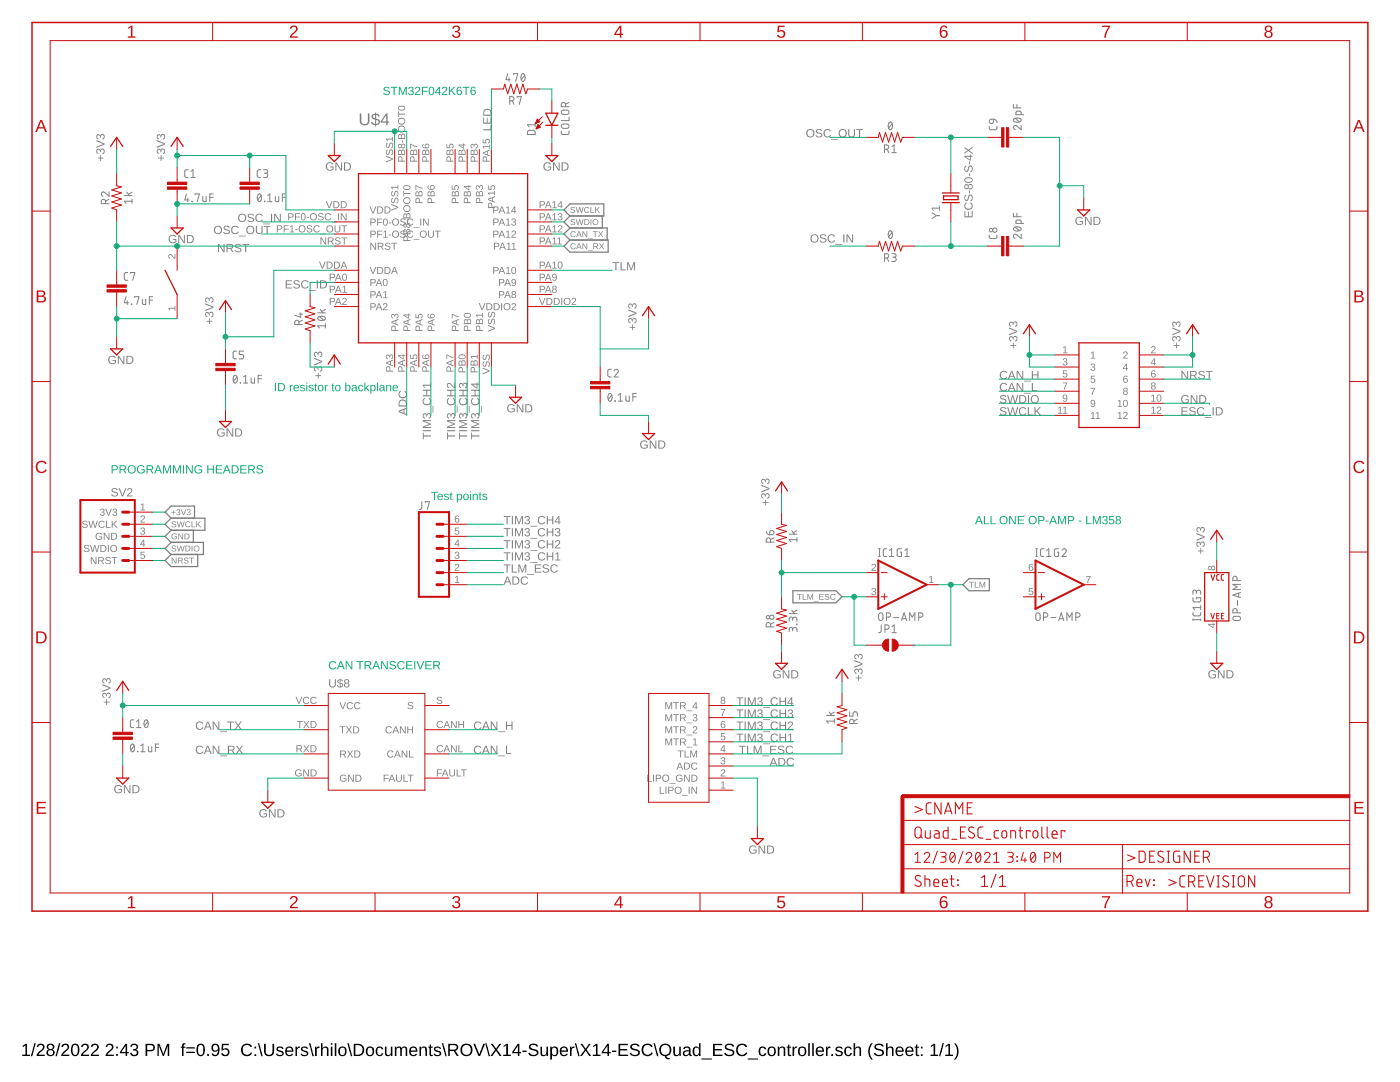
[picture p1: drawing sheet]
<svg xmlns="http://www.w3.org/2000/svg" width="279mm" height="216mm" viewBox="0 0 279 216" stroke-linecap="round" stroke-linejoin="round" font-family="sans-serif">
<path d="M4.5 208.7l.6-.4h.3v2.2h.6v.2h-1.5v-.2h.6v-1.9l-.6 .4zM6.9 208.2h.2l-.7 2.5h-.2zM7.6 208.4a.79 .79 0 0 1 1.2 .2 .79 .79 0 0 1-.4 1.1l-.7 .8h1.2v.2h-1.6a2.08 2.08 0 0 1 1-1.3 .48 .48 0 0 0 .1-.8 .48 .48 0 0 0-.8 .3h-.3zM9.5 208.4a.74 .74 0 0 1 1-.1 .74 .74 0 0 1 .2 .9l-.3 .2a.71 .71 0 0 1 .4 1 .71 .71 0 0 1-1 .3 .66 .66 0 0 1-.5-.6 .66 .66 0 0 1 .4-.7l-.4-.3v-.4zM9.6 208.9a.45 .45 0 0 0 .9 0 .45 .45 0 0 0-.9 0zM9.6 210a.51 .51 0 0 0 1 0 .51 .51 0 0 0-1 0zM11.8 208.2h.3l-.7 2.5h-.3zM12.5 208.4a.79 .79 0 0 1 1.2 .2 .79 .79 0 0 1-.4 1.1l-.7 .8h1.2v.2h-1.6a2.08 2.08 0 0 1 1-1.3 .48 .48 0 0 0 .1-.8 .48 .48 0 0 0-.7 .3h-.4zM14.5 208.4a.91 .91 0 0 1 1.1 .1 .91 .91 0 0 1 .2 1 .89 .89 0 0 1-.3 1.1 .89 .89 0 0 1-1.1-.2l-.2-.5v-.8zM14.7 208.6a1.65 1.65 0 0 0 .1 1.9h.2a1.12 1.12 0 0 0 .5-1.6l-.3-.4zM16.4 208.4a.79 .79 0 0 1 1.3 .2 .79 .79 0 0 1-.5 1.1l-.7 .8h1.3v.2h-1.6a2.08 2.08 0 0 1 1-1.3 .48 .48 0 0 0 .1-.8 .48 .48 0 0 0-.8 .3h-.3zM18.4 208.4a.79 .79 0 0 1 1.2 .2 .79 .79 0 0 1-.4 1.1l-.7 .8h1.2v.2h-1.6a2.08 2.08 0 0 1 1-1.3 .48 .48 0 0 0 .1-.8 .48 .48 0 0 0-.7 .3h-.4zM21.3 208.4a.79 .79 0 0 1 1.3 .2 .79 .79 0 0 1-.5 1.1l-.7 .8h1.3v.2h-1.6a2.08 2.08 0 0 1 1-1.3 .48 .48 0 0 0 .1-.8 .48 .48 0 0 0-.8 .3h-.3zM23.2 208.8h.3v.4h-.3zM23.2 210.4h.3v.3h-.3zM25 208.3h.4v1.6h.3v.3h-.3v.5h-.3v-.5h-1.2v-.3zM25.1 208.6l-.9 1.3h.9zM26.2 208.4a.74 .74 0 0 1 1-.1 .74 .74 0 0 1 .2 1l-.4 .2a.66 .66 0 0 1 .6 .7 .66 .66 0 0 1-.8 .5l-.7-.2-.2-.4h.4a.49 .49 0 0 0 .6 .4 .49 .49 0 0 0 .2-.8l-.6-.1v-.3a.47 .47 0 0 0 .7-.2 .47 .47 0 0 0-.3-.6 .47 .47 0 0 0-.6 .4h-.3zM29 208.3a2.12 2.12 0 0 1 1.7 .2 .76 .76 0 0 1 .2 .8 .76 .76 0 0 1-.8 .5h-.7v.9h-.4zM29.4 208.5v1h1a.49 .49 0 0 0-.1-.9zM31.4 208.3h.4l.8 2.1 .7-2.1h.5v2.4h-.3v-2.1l-.8 2.1h-.2l-.8-2.1v2.1h-.3zM36.4 208.3l.6-.1v.2l-.3 .1-.1 .3h.4v.3h-.4v1.6h-.3v-1.6h-.2v-.3h.2zM37.2 209h1.7v.2h-1.7zM37.2 209.9h1.7v.2h-1.7zM39.6 208.4a.91 .91 0 0 1 1 .1 .91 .91 0 0 1 .3 1 .89 .89 0 0 1-.3 1.1 .89 .89 0 0 1-1.2-.2l-.2-.5v-.8zM39.7 208.6a1.65 1.65 0 0 0 .2 1.9h.2a1.12 1.12 0 0 0 .4-1.6l-.3-.4zM41.4 210.3h.3v.4h-.3zM42.4 208.5a.89 .89 0 0 1 1.1-.1 .89 .89 0 0 1 .3 1 .94 .94 0 0 1-.3 1.1 .94 .94 0 0 1-1.1 0l-.2-.3h.3a.52 .52 0 0 0 .7 .2 .52 .52 0 0 0 .3-.6v-.3a.78 .78 0 0 1-1.2 .1 .78 .78 0 0 1 .1-1.1zM42.4 209.1a.55 .55 0 0 0 1.1 0 .55 .55 0 0 0-1.1 0zM44.3 208.3h1.4v.2h-1.1l-.1 .8a.83 .83 0 0 1 1.1 .2 .83 .83 0 0 1-.1 1.1 .83 .83 0 0 1-1.1 0l-.3-.4 .3-.1a.55 .55 0 0 0 .8 .3 .55 .55 0 0 0 .1-.9 .55 .55 0 0 0-.8 .1h-.3zM48.4 208.6a1.21 1.21 0 0 1 1.9 .2l-.3 .2a.87 .87 0 0 0-1.2-.4 .87 .87 0 0 0-.3 1.2 .84 .84 0 0 0 .7 .7 .84 .84 0 0 0 .9-.5l.2 .1a1.25 1.25 0 0 1-1.8 .4 1.25 1.25 0 0 1-.1-1.9zM50.8 208.8h.3v.4h-.3zM50.8 210.4h.3v.3h-.3zM51.4 208.2h.3l.7 2.5h-.2zM52.7 208.3h.3v1.5a.68 .68 0 0 0 .7 .7 .68 .68 0 0 0 .7-.7v-1.5h.3v1.5a1.01 1.01 0 0 1-1 .9 1.01 1.01 0 0 1-1-.9zM55.3 209a.85 .85 0 0 1 1.3 .3h-.3a.39 .39 0 0 0-.5-.3 .39 .39 0 0 0-.2 .5l.1 .1a.67 .67 0 0 1 .7 .2 .67 .67 0 0 1 .1 .7 .91 .91 0 0 1-1.4-.2l.3-.1a.45 .45 0 0 0 .5 .4 .45 .45 0 0 0 .3-.6h-.1a.82 .82 0 0 1-.9-.8zM57.1 209.1a.85 .85 0 0 1 1-.2 .85 .85 0 0 1 .5 .9h-1.4a.54 .54 0 0 0 .4 .7 .54 .54 0 0 0 .6-.3l.3 .1a.89 .89 0 0 1-1.2 .4 .89 .89 0 0 1-.4-1.2zM57.4 209.2l-.2 .4h1l-.3-.5zM59 208.8h.2l.1 .4 .1-.3 .4-.1v.3h-.3l-.2 .3v1.3h-.3zM60.2 209a.85 .85 0 0 1 1.3 .3h-.3a.39 .39 0 0 0-.5-.3 .39 .39 0 0 0-.2 .5l.2 .1a.67 .67 0 0 1 .6 .2 .67 .67 0 0 1 .1 .7 .91 .91 0 0 1-1.4-.2l.3-.1a.45 .45 0 0 0 .5 .4 .45 .45 0 0 0 .4-.6h-.1a.82 .82 0 0 1-1-.8zM61.7 208.2h.2l.7 2.5h-.2zM62.9 208.8h.3v.4l.2-.3 .4-.1v.3h-.4l-.2 .3v1.3h-.3zM64.1 208.2h.3v1a.63 .63 0 0 1 .7-.4 .63 .63 0 0 1 .5 .7v1.2h-.4v-1.2a.45 .45 0 0 0-.4-.5 .45 .45 0 0 0-.4 .6v1.1h-.3zM66 208.2h.3v.2h-.3zM66 208.8h.3v1.9h-.3zM66.8 208.2h.3v2.5h-.3zM67.7 209.1a.89 .89 0 0 1 1.2-.1 .89 .89 0 0 1 .2 1.1 .89 .89 0 0 1-1.2 .6 .89 .89 0 0 1-.3-1.3zM68.1 209.1a.86 .86 0 0 0 .2 1.4 .79 .79 0 0 0 .5-.7 .79 .79 0 0 0-.5-.8zM69.3 208.2h.3l.7 2.5h-.3zM70.6 208.3h.8a1.22 1.22 0 0 1 1.3 1.1 1.22 1.22 0 0 1-1.2 1.3h-.9zM70.9 208.5v2h.6a.95 .95 0 0 0 .9-1 .95 .95 0 0 0-1-1zM73.2 209.1a.89 .89 0 0 1 1.2-.1 .89 .89 0 0 1 .3 1.1 .89 .89 0 0 1-1.3 .6 .89 .89 0 0 1-.3-1.3zM73.6 209.1a.86 .86 0 0 0 .2 1.4 .79 .79 0 0 0 .5-.7 .79 .79 0 0 0-.5-.8zM75.2 209.1a.76 .76 0 0 1 1.3 .3h-.3a.48 .48 0 0 0-.7-.3 .48 .48 0 0 0-.2 .7 .48 .48 0 0 0 .2 .6 .48 .48 0 0 0 .7-.3l.3 .1a.79 .79 0 0 1-1 .5 .79 .79 0 0 1-.5-.9zM76.8 208.8h.3v1.2a.45 .45 0 0 0 .5 .5 .45 .45 0 0 0 .4-.6v-1.1h.3v1.9h-.3v-.3a.63 .63 0 0 1-.7 .3 .63 .63 0 0 1-.5-.6zM78.8 208.8h.3v.4a.58 .58 0 0 1 .5-.4 .58 .58 0 0 1 .6 .4 .58 .58 0 0 1 .7-.4 .58 .58 0 0 1 .4 .7v1.2h-.3l-.1-1.4a.41 .41 0 0 0-.5-.2 .41 .41 0 0 0-.2 .5v1.1h-.3v-1.4a.41 .41 0 0 0-.6-.2 .41 .41 0 0 0-.2 .5v1.1h-.3zM81.9 209.1a.85 .85 0 0 1 1-.2 .85 .85 0 0 1 .4 .9h-1.3a.54 .54 0 0 0 .3 .7 .54 .54 0 0 0 .7-.3l.3 .1a.89 .89 0 0 1-1.2 .4 .89 .89 0 0 1-.4-1.2zM82.1 209.2l-.1 .4h1l-.3-.5zM83.7 208.8h.3v.4a.63 .63 0 0 1 .7-.4 .63 .63 0 0 1 .5 .7v1.2h-.3v-1.2a.45 .45 0 0 0-.5-.5 .45 .45 0 0 0-.4 .6v1.1h-.3zM85.8 208.4h.2v.4h.4v.3h-.4v1.2l.1 .2h.3v.2h-.5l-.2-.1v-1.5h-.2v-.3h.2zM86.8 209a.85 .85 0 0 1 1.2 .3h-.3a.39 .39 0 0 0-.4-.3 .39 .39 0 0 0-.3 .5l.2 .1a.67 .67 0 0 1 .7 .2 .67 .67 0 0 1 .1 .7 .91 .91 0 0 1-1.5-.2l.3-.1a.45 .45 0 0 0 .5 .4 .45 .45 0 0 0 .4-.6h-.1a.82 .82 0 0 1-1-.8zM88.2 208.2h.3l.7 2.5h-.3zM89.5 208.3h1.1a.7 .7 0 0 1 .8 .5 .7 .7 0 0 1-.5 .9l.7 1h-.4l-.7-1h-.7v1h-.3zM89.8 208.5v.9h.8a.46 .46 0 0 0 .5-.4 .46 .46 0 0 0-.5-.5zM91.8 209.5a1.25 1.25 0 0 1 2.5 0 1.25 1.25 0 0 1-2.5 0zM92.4 208.8a.97 .97 0 0 0 0 1.3 .97 .97 0 0 0 1.3 .1 .97 .97 0 0 0 .1-1.3 .97 .97 0 0 0-1.4-.1zM94.5 208.3h.3l.8 2.1 .9-2.1h.3l-1 2.4h-.3zM96.8 208.2h.3l.7 2.5h-.3zM98 208.3h.3l.7 .9 .7-.9h.3l-.8 1.1 .9 1.3h-.4l-.7-1-.8 1h-.3l.9-1.2zM100.5 208.7l.6-.4h.3v2.2h.6v.2h-1.6v-.2h.7v-1.9l-.6 .4zM103.3 208.3h.3v1.6h.4v.3h-.4v.5h-.2v-.5h-1.2v-.3zM103.4 208.6l-.9 1.3h.9zM104.3 209.6h.8v.3h-.8zM105.7 208.5a1.11 1.11 0 0 1 1.7 .3l-.3 .1a.63 .63 0 0 0-.7-.4 .63 .63 0 0 0-.5 .5l.6 .3a.75 .75 0 0 1 1 .8 .75 .75 0 0 1-1 .6 .89 .89 0 0 1-1.1-.6h.4a.78 .78 0 0 0 .6 .4 .78 .78 0 0 0 .7-.4 1.74 1.74 0 0 0-1.3-.7l-.2-.4zM107.9 208.8h.3v1.2a.45 .45 0 0 0 .5 .5 .45 .45 0 0 0 .3-.6v-1.1h.3l.1 1.9h-.3v-.3a.63 .63 0 0 1-.8 .3 .63 .63 0 0 1-.4-.6zM109.8 208.8h.3v.3a.71 .71 0 0 1 1-.2 .71 .71 0 0 1 .3 .9 .76 .76 0 0 1-.9 .9l-.4-.3v1h-.3zM110.4 209.1a.84 .84 0 0 0 .2 1.4 .83 .83 0 0 0 0-1.4zM111.9 209.1a.85 .85 0 0 1 1.1-.2 .85 .85 0 0 1 .4 .9h-1.4a.54 .54 0 0 0 .4 .7 .54 .54 0 0 0 .6-.3l.3 .1a.89 .89 0 0 1-1.2 .4 .89 .89 0 0 1-.4-1.2zM112.2 209.2l-.2 .4h1l-.3-.5zM113.8 208.8h.3v.4l.1-.3 .4-.1v.3h-.3l-.2 .3v1.3h-.3zM114.7 208.2h.3l.7 2.5h-.3zM115.8 208.3h.4l.7 .9 .6-.9h.4l-.8 1.1 .9 1.3h-.4l-.7-1-.8 1h-.3l.9-1.2zM118.4 208.7l.6-.4h.2v2.2h.6v.2h-1.5v-.2h.6v-1.9l-.5 .4zM121.2 208.3h.3v1.6h.4v.3h-.4v.5h-.3v-.5h-1.1v-.3zM121.2 208.6l-.8 1.3h.8zM122.1 209.6h.9v.3h-.9zM123.4 208.3h1.9v.3h-1.5v.7h1.4v.3h-1.4v.8h1.6v.3h-2zM125.9 208.5a1.11 1.11 0 0 1 1.7 .3l-.3 .1a.63 .63 0 0 0-.6-.4 .63 .63 0 0 0-.6 .5l.7 .3a.75 .75 0 0 1 .9 .8 .75 .75 0 0 1-1 .6 .89 .89 0 0 1-1-.6h.3a.78 .78 0 0 0 .7 .4 .78 .78 0 0 0 .7-.4 1.74 1.74 0 0 0-1.3-.7l-.3-.4zM128.4 208.6a1.21 1.21 0 0 1 1.9 .2l-.4 .2a.87 .87 0 0 0-1.1-.4 .87 .87 0 0 0-.4 1.2 .84 .84 0 0 0 .7 .7 .84 .84 0 0 0 .9-.5l.3 .1a1.25 1.25 0 0 1-1.9 .4 1.25 1.25 0 0 1 0-1.9zM130.4 208.2h.3l.7 2.5h-.3zM131.9 208.6a1.27 1.27 0 0 1 2 .3 1.27 1.27 0 0 1-.9 1.8l.2 .3 .5 .1v.2a.74 .74 0 0 1-1-.6 1.27 1.27 0 0 1-1.1-.8 1.27 1.27 0 0 1 .3-1.3zM132.1 208.8a.97 .97 0 0 0 0 1.3 .97 .97 0 0 0 1.3 .1 .97 .97 0 0 0 .1-1.3 .97 .97 0 0 0-1.4-.1zM134.4 208.8h.3v1.2a.45 .45 0 0 0 .5 .5 .45 .45 0 0 0 .4-.6v-1.1h.3v1.9h-.3v-.3a.63 .63 0 0 1-.7 .3 .63 .63 0 0 1-.5-.6zM136.6 208.9a.74 .74 0 0 1 .7-.1 .74 .74 0 0 1 .5 .6v1l.3 .1v.2h-.4l-.2-.3a.63 .63 0 0 1-.8 .4 .63 .63 0 0 1-.4-.8 .63 .63 0 0 1 .8-.4h.4a.42 .42 0 0 0-.3-.6 .42 .42 0 0 0-.5 .3h-.4zM136.7 209.9a.39 .39 0 0 0 0 .6 .39 .39 0 0 0 .6-.2l.2-.5zM138.4 209.1a.67 .67 0 0 1 1.1 0v-.9h.3v2.5h-.3v-.3a.71 .71 0 0 1-.9 .3 .71 .71 0 0 1-.4-.9zM138.7 209.2a.91 .91 0 0 0 .3 1.3 .79 .79 0 0 0 .5-.7 .79 .79 0 0 0-.5-.8zM140 211.2h2.1v.2h-2.1zM142.3 208.3h1.8v.3h-1.5v.7h1.4v.3h-1.4v.8h1.6v.3h-1.9zM144.8 208.5a1.11 1.11 0 0 1 1.7 .3l-.3 .1a.63 .63 0 0 0-.7-.4 .63 .63 0 0 0-.5 .5l.6 .3a.75 .75 0 0 1 1 .8 .75 .75 0 0 1-1 .6 .89 .89 0 0 1-1.1-.6h.4a.78 .78 0 0 0 .6 .4 .78 .78 0 0 0 .7-.4 1.74 1.74 0 0 0-1.3-.7l-.2-.4zM147.2 208.6a1.21 1.21 0 0 1 1.9 .2l-.3 .2a.87 .87 0 0 0-1.2-.4 .87 .87 0 0 0-.3 1.2 .84 .84 0 0 0 .7 .7 .84 .84 0 0 0 .9-.5l.2 .1a1.25 1.25 0 0 1-1.8 .4 1.25 1.25 0 0 1-.1-1.9zM149.2 211.2h2.1v.2h-2.1zM151.6 209.1a.76 .76 0 0 1 1.3 .3h-.3a.48 .48 0 0 0-.7-.3 .48 .48 0 0 0-.2 .7 .48 .48 0 0 0 .3 .6 .48 .48 0 0 0 .6-.3l.3 .1a.79 .79 0 0 1-.9 .5 .79 .79 0 0 1-.6-.9zM153.4 209.1a.89 .89 0 0 1 1.1-.1 .89 .89 0 0 1 .3 1.1 .89 .89 0 0 1-1.2 .6 .89 .89 0 0 1-.4-1.3zM153.7 209.1a.86 .86 0 0 0 .3 1.4 .79 .79 0 0 0 .5-.7 .79 .79 0 0 0-.5-.8zM155.2 208.8h.3v.4a.63 .63 0 0 1 .7-.4 .63 .63 0 0 1 .5 .7v1.2h-.3v-1.2a.45 .45 0 0 0-.5-.5 .45 .45 0 0 0-.4 .6v1.1h-.3zM157.3 208.4h.2v.4h.4v.3h-.4v1.2l.1 .2h.3v.2h-.5l-.1-.1-.1-1.5h-.2v-.3h.2zM158.2 208.8h.3v.4l.1-.3 .4-.1v.3h-.3l-.2 .3v1.3h-.3zM159.5 209.1a.89 .89 0 0 1 1.1-.1 .89 .89 0 0 1 .3 1.1 .89 .89 0 0 1-1.2 .6 .89 .89 0 0 1-.4-1.3zM159.8 209.1a.86 .86 0 0 0 .3 1.4 .79 .79 0 0 0 .5-.7 .79 .79 0 0 0-.5-.8zM161.3 208.2h.3v2.5h-.3zM162.1 208.2h.3v2.5h-.3zM163 209.1a.85 .85 0 0 1 1-.2 .85 .85 0 0 1 .4 .9h-1.3a.54 .54 0 0 0 .4 .7 .54 .54 0 0 0 .6-.3l.3 .1a.89 .89 0 0 1-1.2 .4 .89 .89 0 0 1-.4-1.2zM163.3 209.2l-.2 .4h1l-.3-.5zM164.8 208.8h.3l.1 .4 .1-.3 .4-.1v.3h-.3l-.2 .3v1.3h-.3zM165.9 210.3h.3v.4h-.3zM166.9 209a.85 .85 0 0 1 1.3 .3h-.3a.39 .39 0 0 0-.5-.3 .39 .39 0 0 0-.3 .5l.2 .1a.67 .67 0 0 1 .7 .2 .67 .67 0 0 1 .1 .7 .91 .91 0 0 1-1.4-.2l.2-.1a.45 .45 0 0 0 .6 .4 .45 .45 0 0 0 .3-.6h-.1a.82 .82 0 0 1-.9-.8zM168.7 209.1a.76 .76 0 0 1 1.3 .3h-.3a.48 .48 0 0 0-.7-.3 .48 .48 0 0 0-.2 .7 .48 .48 0 0 0 .3 .6 .48 .48 0 0 0 .6-.3l.3 .1a.79 .79 0 0 1-.9 .5 .79 .79 0 0 1-.6-.9zM170.4 208.2h.3l-.1 1a.63 .63 0 0 1 .8-.4 .63 .63 0 0 1 .4 .7v1.2h-.3v-1.2a.45 .45 0 0 0-.5-.5 .45 .45 0 0 0-.3 .6v1.1h-.3zM173.9 208.2h.3a2.48 2.48 0 0 0 0 3.2 1.06 1.06 0 0 1-.9-1 2.47 2.47 0 0 1 .6-2.2zM174.6 208.5a1.11 1.11 0 0 1 1.8 .3l-.4 .1a.63 .63 0 0 0-.6-.4 .63 .63 0 0 0-.6 .5l.7 .3a.75 .75 0 0 1 .9 .8 .75 .75 0 0 1-1 .6 .89 .89 0 0 1-1-.6h.3a.78 .78 0 0 0 .7 .4 .78 .78 0 0 0 .7-.4 1.74 1.74 0 0 0-1.3-.7l-.3-.4zM176.8 208.2h.3v1a.63 .63 0 0 1 .8-.4 .63 .63 0 0 1 .4 .7v1.2h-.3v-1.2a.45 .45 0 0 0-.5-.5 .45 .45 0 0 0-.4 .6v1.1h-.3zM178.9 209.1a.85 .85 0 0 1 1-.2 .85 .85 0 0 1 .5 .9h-1.4a.54 .54 0 0 0 .4 .7 .54 .54 0 0 0 .6-.3l.3 .1a.89 .89 0 0 1-1.2 .4 .89 .89 0 0 1-.4-1.2zM179.2 209.2l-.2 .4h1l-.3-.5zM180.9 209.1a.85 .85 0 0 1 1-.2 .85 .85 0 0 1 .4 .9h-1.3a.54 .54 0 0 0 .3 .7 .54 .54 0 0 0 .7-.3l.3 .1a.89 .89 0 0 1-1.2 .4 .89 .89 0 0 1-.4-1.2zM181.1 209.2l-.1 .4h1l-.3-.5zM182.9 208.4h.2v.4h.3v.3h-.3v1.2l.1 .2h.2v.2h-.5l-.1-.1v-1.5h-.3v-.3h.3zM183.8 208.8h.3v.4h-.3zM183.8 210.4h.3v.3h-.3zM185.8 208.7l.5-.4h.3v2.2h.6v.2h-1.5v-.2h.6v-1.9l-.5 .4zM188.1 208.2h.3l-.7 2.5h-.3zM188.7 208.7l.6-.4h.3v2.2h.6v.2h-1.6v-.2h.7v-1.9l-.6 .4zM190.4 208.2a1.06 1.06 0 0 1 .8 1 2.47 2.47 0 0 1-.5 2.2h-.3a2.48 2.48 0 0 0 0-3.2z" fill="#000"/>
<g fill="none" stroke="#808080" stroke-width=".2">
<path d="M37.2 38.7l-.3 1.2h.8M37.5 39.6v.6M38.9 38.9v-.2h.9l-.4 1.5M40.5 39.2v.9l.2 .1h.4v-1M41.9 39.4h.6M42.5 38.7h-.6v1.5M51.5 38.8l.3-.1a.92 .92 0 0 1 0 1.5 .96 .96 0 0 1-.3-1.4zM52.1 39l-.7 .9M53.4 39l.4-.3v1.5M54.9 39.2v.9l.3 .1h.4v-1M56.3 39.4h.7M57 38.7h-.7v1.5"/>
<path d="M38.3 40.2h.1zM52.8 40.2h.1zM53.4 40.2h.9M46.7 75l.2-.1a.92 .92 0 0 1 0 1.5 .96 .96 0 0 1-.2-1.4zM47.3 75.2l-.7 .9M47.9 76.3l.1 .1zM48.6 76.4h.8M48.6 75.2l.4-.3v1.5M50.1 75.4v.9l.3 .1h.4v-1M51.5 75.6h.7M52.2 74.9h-.7v1.5M121.5 78.6l.1-.1a.75 .75 0 0 1 .6 .5 .75 .75 0 0 1-.2 .8l-.3 .3a1.02 1.02 0 0 1-.2-1.5z"/>
<path d="M122.1 78.8l-.7 .9M122.7 80l.1 .1zM123.4 78.8l.4-.3v1.6M124.9 79v.9l.3 .2h.4v-1.1M126.3 79.2h.7M127 78.5h-.7v1.6M123.4 80.1h.8"/>
</g>
<g fill="#808080">
<path d="M33.9 47.1a.85 .85 0 0 1 1.3 .1l-.2 .1a.65 .65 0 0 0-.9 0 .65 .65 0 0 0-.1 .9 .65 .65 0 0 0 .9 .1l.1-.4h-.5v-.2h.7v.6a.89 .89 0 0 1-1.3 .1 .89 .89 0 0 1 0-1.3zM35.6 46.9h.2l.9 1.4v-1.4h.2v1.6h-.3l-.8-1.4v1.4h-.2zM37.3 46.9h.5a.82 .82 0 0 1 .9 .8 .82 .82 0 0 1-.8 .8h-.6zM37.5 47.1v1.2a.69 .69 0 0 0 1-.6 .69 .69 0 0 0-1-.6z"/>
<path d="M65.2 32.6a.85 .85 0 0 1 1.3 .2h-.2a.65 .65 0 0 0-.9 0 .65 .65 0 0 0 0 .9 .65 .65 0 0 0 .9 .1l.1-.4h-.5v-.2h.7v.6a.89 .89 0 0 1-1.3 .1 .89 .89 0 0 1-.1-1.3zM66.9 32.4h.3l.9 1.4v-1.4h.2v1.6h-.3l-.9-1.4v1.4h-.2zM68.6 32.4h.6a.82 .82 0 0 1 .9 .8 .82 .82 0 0 1-.8 .8h-.7zM68.9 32.6v1.3a.69 .69 0 0 0 .9-.7 .69 .69 0 0 0-.9-.6z"/>
<path d="M101.4 80.8a.85 .85 0 0 1 1.3 .2l-.2 .1a.65 .65 0 0 0-.9-.1 .65 .65 0 0 0 0 .9 .65 .65 0 0 0 .9 .1l.1-.3h-.5v-.2h.7v.5a.89 .89 0 0 1-1.3 .1 .89 .89 0 0 1-.1-1.3zM103.1 80.7h.3l.9 1.4v-1.4h.2v1.6h-.3l-.9-1.4v1.4h-.2zM104.8 80.7h.6a.82 .82 0 0 1 .8 .7 .82 .82 0 0 1-.8 .9h-.6zM105.1 80.8v1.3a.69 .69 0 0 0 .9-.6 .69 .69 0 0 0-.9-.7z"/>
</g>
<path d="M25.1 59.2l-.3 1.2h.9M26.9 59.4v-.2h.8l-.4 1.5M28.4 59.7v.8l.3 .2h.4v-1M29.8 59.9h.7M30.5 59.2h-.7v1.5M25.4 60v.7M26.2 60.7h.1z" fill="none" stroke="#808080" stroke-width=".2"/>
<g fill="#808080">
<path d="M21.8 71.2a.85 .85 0 0 1 1.3 .2h-.2a.65 .65 0 0 0-.9 0 .65 .65 0 0 0-.1 .9 .65 .65 0 0 0 .9 .1l.1-.4h-.5v-.2h.7v.6a.89 .89 0 0 1-1.2 .1 .89 .89 0 0 1-.1-1.3zM23.5 71h.3l.8 1.4v-1.4h.2v1.6h-.2l-.9-1.4v1.4h-.2zM25.2 71h.6a.82 .82 0 0 1 .8 .8 .82 .82 0 0 1-.8 .8h-.6zM25.4 71.2v1.3a.69 .69 0 0 0 1-.7 .69 .69 0 0 0-1-.6z"/>
<path d="M31.6 31.5h.5v-.5h.1v.5h.5v.1h-.5v.5h-.1v-.5h-.5zM31.4 29.8l.4-.1 .3 .3a.48 .48 0 0 1 .7-.3 .48 .48 0 0 1 .1 .7l-.4 .4v-.3a.33 .33 0 0 0 .3-.4 .33 .33 0 0 0-.5-.2l-.1 .5h-.2a.32 .32 0 0 0-.1-.5 .32 .32 0 0 0-.5 .2 .32 .32 0 0 0 .3 .4v.2l-.4-.3zM31.3 28l1.6 .6v.3l-1.6 .6v-.2l1.4-.6-1.4-.5zM31.4 26.9l.4-.1 .3 .3a.48 .48 0 0 1 .7-.3 .48 .48 0 0 1 .1 .7l-.4 .4v-.3a.33 .33 0 0 0 .3-.4 .33 .33 0 0 0-.5-.2l-.1 .5h-.2a.32 .32 0 0 0-.1-.5 .32 .32 0 0 0-.5 .2 .32 .32 0 0 0 .3 .4v.2l-.4-.3z"/>
</g>
<path d="M24.8 39h1.6M25.3 38.4l.5 .6M26.4 39.7v.9M26.4 38.4l-.8 .3M26.4 40.2h-1.6l.3 .4" fill="none" stroke="#808080" stroke-width=".2"/>
<path d="M19.5 31.5h.5v-.5h.2v.5h.5v.1h-.5v.5h-.2v-.5h-.5zM19.3 29.8l.5-.1 .2 .3a.48 .48 0 0 1 .7-.3 .48 .48 0 0 1 .2 .7l-.5 .4v-.3a.33 .33 0 0 0 .3-.4 .33 .33 0 0 0-.5-.2l-.1 .5h-.2a.32 .32 0 0 0-.1-.5 .32 .32 0 0 0-.4 .2 .32 .32 0 0 0 .3 .4l-.1 .2-.4-.3zM19.2 28l1.7 .6v.3l-1.7 .6v-.2l1.5-.6-1.5-.5zM19.3 26.9l.5-.1 .2 .3a.48 .48 0 0 1 .7-.3 .48 .48 0 0 1 .2 .7l-.5 .4v-.3a.33 .33 0 0 0 .3-.4 .33 .33 0 0 0-.5-.2l-.1 .5h-.2a.32 .32 0 0 0-.1-.5 .32 .32 0 0 0-.4 .2 .32 .32 0 0 0 .3 .4l-.1 .2-.4-.3z" fill="#808080"/>
<path d="M101.3 14.7l-.3 1.2h.8M101.6 15.6v.6M102.5 14.9v-.2h.8l-.4 1.5M104.1 14.8l.3-.1a.89 .89 0 0 1 0 1.5 1 1 0 0 1-.3-1.4zM104.7 15l-.7 .9M112 26.2v.4l.4 .2h.9l.2-.2 .1-.4M112.1 24.9l1-.2a.43 .43 0 0 1 .5 .5 .43 .43 0 0 1-.5 .4l-1-.1-.1-.3zM112.1 22.1l1-.1a.43 .43 0 0 1 .5 .4 .43 .43 0 0 1-.5 .4l-1-.1-.1-.3zM112.9 21.3v-.4a.43 .43 0 0 0-.5-.5 .43 .43 0 0 0-.4 .5v.4h1.6M113.6 23.4v.7h-1.6M113.6 20.4l-.7 .4" fill="none" stroke="#808080" stroke-width=".2"/>
<g fill="#808080">
<path d="M108.7 32.6a.85 .85 0 0 1 1.3 .2h-.3a.65 .65 0 0 0-.9 0 .65 .65 0 0 0 0 .9 .65 .65 0 0 0 .9 .1l.1-.4h-.5v-.2h.7v.6a.89 .89 0 0 1-1.3 .1 .89 .89 0 0 1 0-1.3zM110.4 32.4h.2l.9 1.4v-1.4h.2v1.6h-.3l-.9-1.4 .1 1.4h-.2zM112.1 32.4h.5a.82 .82 0 0 1 .9 .8 .82 .82 0 0 1-.8 .8h-.6zM112.3 32.6v1.3a.69 .69 0 0 0 1-.7 .69 .69 0 0 0-1-.6z"/>
<path d="M128 88.1a.85 .85 0 0 1 1.3 .2h-.3a.65 .65 0 0 0-.9 0 .65 .65 0 0 0 0 .9 .65 .65 0 0 0 .9 .1l.1-.4h-.5v-.2h.7v.6a.89 .89 0 0 1-1.3 .1 .89 .89 0 0 1 0-1.3zM129.7 87.9h.2l.9 1.4v-1.4h.2v1.6h-.3l-.8-1.4v1.4h-.2zM131.4 87.9h.5a.82 .82 0 0 1 .9 .8 .82 .82 0 0 1-.8 .8h-.6zM131.6 88.1v1.2a.69 .69 0 0 0 1-.6 .69 .69 0 0 0-1-.6z"/>
<path d="M125.7 65.2h.5v-.5h.1v.5h.5v.2h-.5v.5h-.1v-.5h-.5zM125.5 63.6l.4-.1 .3 .3a.48 .48 0 0 1 .7-.4 .48 .48 0 0 1 .1 .8l-.4 .3v-.2a.33 .33 0 0 0 .3-.4 .33 .33 0 0 0-.5-.2l-.1 .4h-.2a.32 .32 0 0 0-.2-.4 .32 .32 0 0 0-.4 .2 .32 .32 0 0 0 .3 .4v.2l-.4-.3zM125.4 61.7l1.6 .7v.2l-1.6 .7v-.2l1.4-.6-1.4-.5zM125.5 60.7l.4-.1 .3 .3a.48 .48 0 0 1 .7-.4 .48 .48 0 0 1 .1 .8l-.4 .3v-.2a.33 .33 0 0 0 .3-.4 .33 .33 0 0 0-.5-.2l-.1 .4h-.2a.32 .32 0 0 0-.2-.4 .32 .32 0 0 0-.4 .2 .32 .32 0 0 0 .3 .4v.2l-.4-.3z"/>
<path d="M41.2 64h.5v-.5h.2v.5h.5v.2h-.5v.5h-.2v-.5h-.5zM41 62.4l.5-.1 .2 .3a.48 .48 0 0 1 .7-.4 .48 .48 0 0 1 .2 .8l-.4 .3-.1-.2a.33 .33 0 0 0 .3-.4 .33 .33 0 0 0-.5-.2l-.1 .4h-.1a.32 .32 0 0 0-.2-.4 .32 .32 0 0 0-.4 .2 .32 .32 0 0 0 .3 .4v.2l-.4-.3zM41 60.5l1.6 .7v.2l-1.6 .7v-.2l1.4-.6-1.4-.5zM41 59.5l.5-.1 .2 .3a.48 .48 0 0 1 .7-.4 .48 .48 0 0 1 .2 .8l-.4 .3-.1-.2a.33 .33 0 0 0 .3-.4 .33 .33 0 0 0-.5-.2l-.1 .4h-.1a.32 .32 0 0 0-.2-.4 .32 .32 0 0 0-.4 .2 .32 .32 0 0 0 .3 .4v.2l-.4-.3z"/>
<path d="M43.5 85.7a.85 .85 0 0 1 1.3 .1l-.2 .1a.65 .65 0 0 0-.9 0 .65 .65 0 0 0 0 .9 .65 .65 0 0 0 .8 0l.1-.3h-.4v-.2h.7v.6a.89 .89 0 0 1-1.3 .1 .89 .89 0 0 1-.1-1.3zM45.2 85.5h.3l.9 1.4-.1-1.4h.2v1.6h-.2l-.9-1.4v1.4h-.2zM46.9 85.5h.6a.82 .82 0 0 1 .8 .8 .82 .82 0 0 1-.8 .8h-.6zM47.2 85.7v1.2a.69 .69 0 0 0 .9-.6 .69 .69 0 0 0-.9-.6z"/>
</g>
<path d="M26.2 148.6l.2-.1a.92 .92 0 0 1 0 1.5 .96 .96 0 0 1-.2-1.4zM26.8 148.8l-.7 .9M27.4 149.9l.1 .1zM28.1 150h.8M28.1 148.8l.4-.3v1.5M29.6 149v.8l.3 .2h.4v-1M31 149.1h.7M31.7 148.5h-.7v1.5" fill="none" stroke="#808080" stroke-width=".2"/>
<g fill="#808080">
<path d="M20.7 140h.5v-.5h.2v.5h.5v.2h-.5v.5h-.2v-.5h-.5zM20.5 138.4l.5-.1 .2 .3a.48 .48 0 0 1 .7-.4 .48 .48 0 0 1 .2 .8l-.4 .3-.1-.2a.33 .33 0 0 0 .3-.5 .33 .33 0 0 0-.5-.1l-.1 .4h-.1a.32 .32 0 0 0-.2-.4 .32 .32 0 0 0-.4 .2 .32 .32 0 0 0 .3 .4l-.1 .2-.4-.3zM20.4 136.5l1.7 .7v.2l-1.7 .7v-.3l1.5-.5-1.5-.6zM20.5 135.5l.5-.1 .2 .3a.48 .48 0 0 1 .7-.4 .48 .48 0 0 1 .2 .8l-.4 .3-.1-.2a.33 .33 0 0 0 .3-.5 .33 .33 0 0 0-.5-.1l-.1 .4h-.1a.32 .32 0 0 0-.2-.4 .32 .32 0 0 0-.4 .2 .32 .32 0 0 0 .3 .4l-.1 .2-.4-.3z"/>
<path d="M23 156.8a.85 .85 0 0 1 1.3 .2l-.2 .1a.65 .65 0 0 0-.9-.1 .65 .65 0 0 0-.1 .9 .65 .65 0 0 0 .9 .1l.1-.4h-.4v-.1h.6v.5a.89 .89 0 0 1-1.2 .1 .89 .89 0 0 1-.1-1.3zM24.7 156.6h.3l.9 1.4-.1-1.4h.2v1.7h-.2l-.9-1.4v1.4h-.2zM26.4 156.6h.6a.82 .82 0 0 1 .8 .8 .82 .82 0 0 1-.8 .9h-.6zM26.6 156.8v1.3a.69 .69 0 0 0 1-.6 .69 .69 0 0 0-1-.7z"/>
<path d="M52 161.7a.85 .85 0 0 1 1.3 .1l-.3 .1a.65 .65 0 0 0-.9 0 .65 .65 0 0 0 0 .9 .65 .65 0 0 0 .9 0l.1-.3h-.5v-.2h.7v.6a.89 .89 0 0 1-1.3 0 .89 .89 0 0 1 0-1.2zM53.7 161.5h.2l.9 1.4v-1.4h.2v1.6h-.3l-.8-1.4v1.4h-.2zM55.4 161.5h.5a.82 .82 0 0 1 .9 .8 .82 .82 0 0 1-.8 .8h-.6zM55.6 161.7v1.2a.69 .69 0 0 0 1-.6 .69 .69 0 0 0-1-.6z"/>
</g>
<path d="M202.2 20.8v.7h1.6M202.4 23.7a1 1 0 0 1 1.4 .3 .89 .89 0 0 1-1.6 0zM202.6 23.6l.9 .7M202.9 20.8v.7M203.8 25v.9l-.9-.8a.43 .43 0 0 0-.6 .2 .43 .43 0 0 0 .3 .6M203.8 22.9l-.2-.7-.8 .1v.6h1.5M202.2 42.5v.7h1.6M202.4 45.4a1 1 0 0 1 1.4 .3 .92 .92 0 0 1-1.6 0zM202.6 45.3l.9 .7M202.9 42.5v.7M203.8 46.7v.9l-.9-.7a.43 .43 0 0 0-.6 .1 .43 .43 0 0 0 .3 .6M203.8 44.6l-.2-.7-.8 .1v.6h1.5" fill="none" stroke="#808080" stroke-width=".2"/>
<path d="M192.5 42.1h.1v1.1h.6v-1h.2v1h.5v-1.1h.2v1.3h-1.6zM192.7 40.5l.1-.1 .1 .2a.6 .6 0 0 0 0 .9 .6 .6 0 0 0 .9-.1 .6 .6 0 0 0-.2-.9l.1-.1a.83 .83 0 0 1 .2 1.2 .83 .83 0 0 1-1.2 .1 .83 .83 0 0 1 0-1.2zM192.6 38.9l.2-.1 .1 .3a.38 .38 0 0 0-.3 .4 .38 .38 0 0 0 .4 .3l.1-.2a.54 .54 0 0 1 .3-.7 .54 .54 0 0 1 .7 .2v.2a.71 .71 0 0 1-.4 .9v-.2a.44 .44 0 0 0 .3-.6 .44 .44 0 0 0-.5-.3l-.2 .4a.47 .47 0 0 1-.4 .6 .47 .47 0 0 1-.5-.6zM193.4 38h.2v.6h-.2zM192.6 36.9l.4-.1 .2 .2a.47 .47 0 0 1 .8-.1 .47 .47 0 0 1 0 .7 .47 .47 0 0 1-.8-.1 .45 .45 0 0 1-.6 .2 .45 .45 0 0 1-.1-.7zM192.6 37.3a.3 .3 0 0 0 .6 0 .3 .3 0 0 0-.6 0zM193.3 37.2a.35 .35 0 0 0 .7 0 .35 .35 0 0 0-.7 0zM192.5 35.6a.97 .97 0 0 1 1.6 .3 .9 .9 0 0 1-.8 .6 .9 .9 0 0 1-.9-.6zM192.7 35.8a.63 .63 0 0 0 .3 .5 .63 .63 0 0 0 .7-.1h.1a.4 .4 0 0 0 0-.6 .4 .4 0 0 0-.5 0zM193.4 34.6h.2v.6h-.2zM192.6 33.1l.2-.1 .1 .3a.38 .38 0 0 0-.3 .4 .38 .38 0 0 0 .4 .3l.1-.2a.54 .54 0 0 1 .3-.7 .54 .54 0 0 1 .7 .2v.2a.71 .71 0 0 1-.4 .9v-.2a.44 .44 0 0 0 .3-.6 .44 .44 0 0 0-.5-.3l-.2 .4a.47 .47 0 0 1-.4 .6 .47 .47 0 0 1-.5-.6zM193.4 32.2h.2v.6h-.2zM192.5 31.1h1.1v-.2h.1v.2h.4v.2h-.4v.8h-.1l-1.1-.8zM192.7 31.3l.9 .6v-.6zM192.5 29.3l.7 .6 .9-.6v.2l-.7 .5 .7 .5v.2l-.8-.6-.8 .6v-.3l.6-.4-.6-.4z" fill="#808080"/>
<path d="M177.5 24.4l.2-.1a.92 .92 0 0 1 0 1.6 .96 .96 0 0 1-.2-1.5zM178 24.7l-.6 .8M177.5 46.2l.2-.1a.92 .92 0 0 1 0 1.5 .96 .96 0 0 1-.2-1.4zM178 46.4l-.6 .8" fill="none" stroke="#808080" stroke-width=".2"/>
<path d="M214.8 43.5a.85 .85 0 0 1 1.3 .1l-.2 .1a.65 .65 0 0 0-.9 0 .65 .65 0 0 0-.1 .9 .65 .65 0 0 0 .9 0l.1-.3h-.4v-.2h.6v.5a.89 .89 0 0 1-1.2 .1 .89 .89 0 0 1-.1-1.2zM216.5 43.3h.3l.9 1.4-.1-1.4h.2v1.6h-.2l-.9-1.4v1.4h-.2zM218.2 43.3h.6a.82 .82 0 0 1 .8 .7 .82 .82 0 0 1-.8 .9h-.6zM218.5 43.4v1.3a.69 .69 0 0 0 .9-.6 .69 .69 0 0 0-.9-.7z" fill="#808080"/>
<path d="M63.4 62.4h1.5M63.5 63.3a1 1 0 0 1 1.4 .2 .89 .89 0 0 1-1.5 0zM63.8 63.2l.8 .7M63.9 61.7l.5 .7M64.9 65h-1.5l.4 .4M64.9 64.6v.8M64.9 61.7l-.7 .4" fill="none" stroke="#808080" stroke-width=".2"/>
<g fill="#808080">
<path d="M201.7 68.8h.4v-.4h.2v.4h.5v.2h-.5v.5h-.2v-.5h-.4zM201.5 67.2l.4-.1 .3 .3a.48 .48 0 0 1 .7-.3 .48 .48 0 0 1 .1 .7l-.4 .3v-.2a.33 .33 0 0 0 .3-.4 .33 .33 0 0 0-.5-.2l-.1 .5h-.2a.32 .32 0 0 0-.2-.5 .32 .32 0 0 0-.4 .2 .32 .32 0 0 0 .3 .4v.2l-.4-.3zM201.4 65.3l1.6 .7v.2l-1.6 .7v-.2l1.4-.6-1.4-.5zM201.5 64.3l.4-.1 .3 .3a.48 .48 0 0 1 .7-.3 .48 .48 0 0 1 .1 .7l-.4 .3v-.2a.33 .33 0 0 0 .3-.4 .33 .33 0 0 0-.5-.2l-.1 .5h-.2a.32 .32 0 0 0-.2-.5 .32 .32 0 0 0-.4 .2 .32 .32 0 0 0 .3 .4v.2l-.4-.3z"/>
<path d="M234.2 68.8h.5v-.4h.2v.4h.5v.2h-.5v.5h-.2v-.5h-.5zM234.1 67.2l.4-.1 .3 .3a.48 .48 0 0 1 .6-.3 .48 .48 0 0 1 .2 .7l-.4 .3v-.2a.33 .33 0 0 0 .2-.4 .33 .33 0 0 0-.5-.2v.5h-.2a.32 .32 0 0 0-.2-.5 .32 .32 0 0 0-.4 .2 .32 .32 0 0 0 .3 .4v.2l-.4-.3zM234 65.3l1.6 .7v.2l-1.6 .7v-.2l1.4-.6-1.4-.5zM234.1 64.3l.4-.1 .3 .3a.48 .48 0 0 1 .6-.3 .48 .48 0 0 1 .2 .7l-.4 .3v-.2a.33 .33 0 0 0 .2-.4 .33 .33 0 0 0-.5-.2v.5h-.2a.32 .32 0 0 0-.2-.5 .32 .32 0 0 0-.4 .2 .32 .32 0 0 0 .3 .4v.2l-.4-.3z"/>
<path d="M149.7 168.9a.85 .85 0 0 1 1.3 .2h-.2a.65 .65 0 0 0-.9 0 .65 .65 0 0 0-.1 .9 .65 .65 0 0 0 .9 .1l.1-.4h-.5v-.2h.7v.6a.89 .89 0 0 1-1.3 .1 .89 .89 0 0 1 0-1.3zM151.4 168.7h.2l.9 1.4v-1.4h.2v1.6h-.3l-.8-1.3v1.3h-.2zM153.1 168.7h.5a.82 .82 0 0 1 .9 .8 .82 .82 0 0 1-.8 .8h-.6zM153.3 168.9v1.3a.69 .69 0 0 0 1-.7 .69 .69 0 0 0-1-.6z"/>
<path d="M62.9 74.9h.5v-.5h.2v.5h.5v.1h-.5v.5h-.2v-.5h-.5zM62.8 73.2l.4-.1 .3 .3a.48 .48 0 0 1 .6-.3 .48 .48 0 0 1 .2 .7l-.4 .4v-.2a.33 .33 0 0 0 .2-.5 .33 .33 0 0 0-.5-.1v.4h-.2a.32 .32 0 0 0-.2-.5 .32 .32 0 0 0-.4 .3 .32 .32 0 0 0 .3 .3v.3l-.4-.4zM62.7 71.4l1.6 .6v.3l-1.6 .6v-.2l1.4-.5-1.4-.6zM62.8 70.3l.4-.1 .3 .3a.48 .48 0 0 1 .6-.3 .48 .48 0 0 1 .2 .7l-.4 .4v-.2a.33 .33 0 0 0 .2-.5 .33 .33 0 0 0-.5-.1v.4h-.2a.32 .32 0 0 0-.2-.5 .32 .32 0 0 0-.4 .3 .32 .32 0 0 0 .3 .3v.3l-.4-.4z"/>
</g>
<path d="M165 142.8h1.5M165.5 142.1l.5 .7M166.5 143.9h-1.5l.3 .4M166.5 143.4v.9M166.5 142.1l-.7 .4" fill="none" stroke="#808080" stroke-width=".2"/>
<g fill="#808080">
<path d="M170.8 135.2h.5v-.5h.1v.5h.5v.2h-.5v.4h-.1v-.4h-.5zM170.6 133.5l.5-.1 .2 .4a.48 .48 0 0 1 .7-.4 .48 .48 0 0 1 .1 .7l-.4 .4v-.2a.33 .33 0 0 0 .3-.5 .33 .33 0 0 0-.5-.1l-.1 .4h-.2a.32 .32 0 0 0-.1-.5 .32 .32 0 0 0-.5 .3 .32 .32 0 0 0 .3 .4v.2l-.4-.4zM170.5 131.7l1.6 .7v.2l-1.6 .7v-.3l1.5-.5-1.5-.6zM170.6 130.6l.5-.1 .2 .4a.48 .48 0 0 1 .7-.4 .48 .48 0 0 1 .1 .7l-.4 .4v-.2a.33 .33 0 0 0 .3-.5 .33 .33 0 0 0-.5-.1l-.1 .4h-.2a.32 .32 0 0 0-.1-.5 .32 .32 0 0 0-.5 .3 .32 .32 0 0 0 .3 .4v.2l-.4-.4z"/>
<path d="M241.4 133.9a.85 .85 0 0 1 1.3 .2l-.3 .1a.65 .65 0 0 0-.9-.1 .65 .65 0 0 0 0 .9 .65 .65 0 0 0 .9 .1l.1-.4h-.5v-.2h.7v.6a.89 .89 0 0 1-1.3 .1 .89 .89 0 0 1 0-1.3zM243.1 133.7h.2l.9 1.4v-1.4h.2v1.7h-.3l-.9-1.4 .1 1.4h-.2zM244.8 133.7h.5a.82 .82 0 0 1 .9 .8 .82 .82 0 0 1-.8 .9h-.6zM245 133.9v1.3a.69 .69 0 0 0 1-.7 .69 .69 0 0 0-1-.6z"/>
<path d="M239 109.9h.5v-.5h.2v.5h.5v.1h-.5v.5h-.2v-.5h-.5zM238.9 108.2l.4-.1 .3 .3a.48 .48 0 0 1 .7-.3 .48 .48 0 0 1 .1 .7l-.4 .4v-.3a.33 .33 0 0 0 .3-.4 .33 .33 0 0 0-.5-.1l-.1 .4h-.2a.32 .32 0 0 0-.2-.5 .32 .32 0 0 0-.4 .2 .32 .32 0 0 0 .3 .4v.2l-.4-.3zM238.8 106.4l1.6 .6v.3l-1.6 .6v-.2l1.4-.6-1.4-.5zM238.9 105.3l.4-.1 .3 .3a.48 .48 0 0 1 .7-.3 .48 .48 0 0 1 .1 .7l-.4 .4v-.3a.33 .33 0 0 0 .3-.4 .33 .33 0 0 0-.5-.1l-.1 .4h-.2a.32 .32 0 0 0-.2-.5 .32 .32 0 0 0-.4 .2 .32 .32 0 0 0 .3 .4v.2l-.4-.3z"/>
</g>
<g fill="none" stroke="#808080" stroke-width=".2">
<path d="M157.5 106.6h1.5M158 105.9l.5 .7M159 107.7h-1.5l.3 .4M159 107.3v.8M159 105.9l-.7 .4M157.5 122.4h1.5M158 121.8l.5 .6M158.2 125.6a.43 .43 0 0 1 .4-.4 .43 .43 0 0 1 .4 .4v.4M158.2 125.9v-.5l-.4-.2-.3 .2v.6M158.2 123.5a.43 .43 0 0 1 .4-.4 .43 .43 0 0 1 .4 .4v.5M158.2 123.8v-.5l-.4-.2-.3 .2v.7M159 124.5v.1z"/>
<path d="M159 121.8l-.7 .3"/>
</g>
<g fill="#808080">
<path d="M152.2 100.2h.5v-.5h.2v.5h.5v.2h-.5v.5h-.2v-.5h-.5zM152 98.6l.5-.1 .2 .3a.48 .48 0 0 1 .7-.4 .48 .48 0 0 1 .2 .8l-.5 .3v-.2a.33 .33 0 0 0 .3-.5 .33 .33 0 0 0-.5-.1l-.1 .4h-.2a.32 .32 0 0 0-.1-.4 .32 .32 0 0 0-.4 .2 .32 .32 0 0 0 .2 .4v.2l-.4-.3zM151.9 96.7l1.7 .7v.2l-1.7 .7v-.3l1.5-.5-1.5-.6zM152 95.7l.5-.1 .2 .3a.48 .48 0 0 1 .7-.4 .48 .48 0 0 1 .2 .8l-.5 .3v-.2a.33 .33 0 0 0 .3-.5 .33 .33 0 0 0-.5-.1l-.1 .4h-.2a.32 .32 0 0 0-.1-.4 .32 .32 0 0 0-.4 .2 .32 .32 0 0 0 .2 .4v.2l-.4-.3z"/>
<path d="M154.5 133.9a.85 .85 0 0 1 1.3 .2l-.2 .1a.65 .65 0 0 0-.9-.1 .65 .65 0 0 0-.1 .9 .65 .65 0 0 0 .9 .1l.1-.4h-.5v-.2h.7v.6a.89 .89 0 0 1-1.2 .1 .89 .89 0 0 1-.1-1.3zM156.2 133.7h.3l.8 1.4v-1.4h.2v1.7h-.2l-.9-1.4v1.4h-.2zM157.9 133.7h.6a.82 .82 0 0 1 .8 .8 .82 .82 0 0 1-.8 .9h-.6zM158.1 133.9v1.3a.69 .69 0 0 0 1-.7 .69 .69 0 0 0-1-.6z"/>
<path d="M73.9 48.4h.2l.8 1.2v-1.2h.2v1.4h-.3l-.7-1.2v1.2h-.2zM75.4 48.4h.6a.41 .41 0 0 1 .5 .4 .41 .41 0 0 1-.3 .4l.4 .6h-.2l-.4-.5h-.4v.5h-.2zM75.6 48.6v.5h.4a.26 .26 0 0 0 .3-.3 .26 .26 0 0 0-.3-.2zM77 48.5l.6-.1 .3 .3-.2 .1a.32 .32 0 0 0-.4-.3 .32 .32 0 0 0-.2 .4 .67 .67 0 0 1 .8 .7l-.4 .2a.61 .61 0 0 1-.7-.3h.2a.37 .37 0 0 0 .4 .3 .37 .37 0 0 0 .3-.5l-.5-.1a.36 .36 0 0 1-.3-.3 .36 .36 0 0 1 .1-.4zM78.1 48.4h1.1v.2h-.4v1.2h-.2v-1.2h-.5z"/>
<path d="M64 47.4h.2l.7 1.2v-1.2h.2v1.4h-.2l-.8-1.2v1.2h-.1zM65.4 47.4h.7a.41 .41 0 0 1 .5 .3 .41 .41 0 0 1-.4 .5l.4 .6h-.2l-.4-.6h-.4v.6h-.2zM65.6 47.5v.5h.5a.26 .26 0 0 0 .3-.2 .26 .26 0 0 0-.3-.3zM67 47.5l.6-.1 .4 .3h-.2a.32 .32 0 0 0-.4-.2 .32 .32 0 0 0-.3 .4 .67 .67 0 0 1 .8 .7l-.3 .2a.61 .61 0 0 1-.8-.4h.2a.37 .37 0 0 0 .4 .3 .37 .37 0 0 0 .3-.4l-.5-.2a.36 .36 0 0 1-.3-.3 .36 .36 0 0 1 .1-.3zM68.1 47.4h1.2v.1h-.5v1.3h-.2v-1.3h-.5z"/>
<path d="M73.9 46h.6a.43 .43 0 0 1 .5 .4 .43 .43 0 0 1-.5 .5h-.4v.5h-.2zM74.1 46.2v.5l.7-.1-.1-.4zM75.3 46h1v.2h-.8v.5h.7v.2h-.7v.5h-.2zM76.5 46.3l.5-.3v1.3h.4v.1h-.9v-.1h.4v-1.1l-.4 .2zM77.6 46.8h.5v.2h-.5zM78.2 46.7a.72 .72 0 0 1 1.4 0 .72 .72 0 0 1-1.4 0zM78.4 46.7a.54 .54 0 0 0 1 0 .54 .54 0 0 0-1 0zM80 46.1l.6-.1 .4 .3-.2 .1a.32 .32 0 0 0-.4-.3 .32 .32 0 0 0-.2 .4 .67 .67 0 0 1 .8 .7l-.4 .2a.61 .61 0 0 1-.8-.3h.2a.37 .37 0 0 0 .5 .2 .37 .37 0 0 0 .2-.4l-.5-.2a.36 .36 0 0 1-.3-.2 .36 .36 0 0 1 .1-.4zM81.4 46.2l.7-.2 .4 .4h-.2a.51 .51 0 0 0-.8 0 .51 .51 0 0 0 .1 .7 .51 .51 0 0 0 .7-.1l.2 .1a.72 .72 0 0 1-1.1 .2 .72 .72 0 0 1 0-1.1zM82.5 47.7h1.2v.1h-1.2zM83.7 46.7a.75 .75 0 0 1 1.5 0 .75 .75 0 0 1-1.5 0zM83.9 46.7a.55 .55 0 0 0 1.1 0 .55 .55 0 0 0-1.1 0zM85.4 46h.2v.9a.39 .39 0 0 0 .4 .4 .39 .39 0 0 0 .4-.4v-.9h.2v.9a.58 .58 0 0 1-.6 .5 .58 .58 0 0 1-.6-.5zM86.8 46h1.1v.2h-.4v1.2h-.2v-1.2h-.5z"/>
<path d="M55.3 45h.5a.43 .43 0 0 1 .5 .4 .43 .43 0 0 1-.4 .4h-.5v.6h-.1zM55.4 45.1v.6l.7-.2-.1-.4zM56.6 45h1v.1h-.8v.5h.8v.2h-.8v.6h-.2zM57.9 45.2l.5-.2v1.2h.3v.2h-.9v-.2h.4v-1.1l-.3 .3zM58.9 45.7h.5v.2h-.5zM59.5 45.7a.75 .75 0 0 1 1.5 0 .75 .75 0 0 1-1.5 0zM59.7 45.6a.55 .55 0 0 0 1.1 0 .55 .55 0 0 0-1.1 0zM61.4 45h.6l.3 .3h-.2a.32 .32 0 0 0-.4-.2 .32 .32 0 0 0-.2 .4 .67 .67 0 0 1 .8 .7l-.4 .2a.61 .61 0 0 1-.7-.4h.1a.37 .37 0 0 0 .5 .3 .37 .37 0 0 0 .3-.5l-.5-.1a.36 .36 0 0 1-.3-.3 .36 .36 0 0 1 .1-.4zM62.7 45.1l.7-.1 .4 .3-.2 .1a.51 .51 0 0 0-.7-.1 .51 .51 0 0 0 0 .8 .51 .51 0 0 0 .8-.2l.1 .1a.72 .72 0 0 1-1.1 .2 .72 .72 0 0 1 0-1.1zM63.9 46.6h1.1v.2h-1.1zM65.1 45.7a.72 .72 0 0 1 1.4 0 .72 .72 0 0 1-1.4 0zM65.2 45.6a.55 .55 0 0 0 1.1 0 .55 .55 0 0 0-1.1 0zM66.8 45h.2v.8a.39 .39 0 0 0 .3 .4 .39 .39 0 0 0 .4-.4v-.8h.2v.8a.58 .58 0 0 1-.6 .6 .58 .58 0 0 1-.5-.5zM68.1 45h1.2v.1h-.5v1.3h-.2v-1.3h-.5z"/>
<path d="M73.9 43.6h.6a.43 .43 0 0 1 .5 .4 .43 .43 0 0 1-.5 .5h-.4v.5h-.2zM74.1 43.8v.5l.7-.1-.1-.4zM75.3 43.6h1v.2h-.8v.5h.7v.1h-.7v.6h-.2zM76.6 43.7a.52 .52 0 0 1 .7 0 .52 .52 0 0 1 .1 .6 .52 .52 0 0 1-.5 .7 .52 .52 0 0 1-.5-.7zM76.8 43.8a.79 .79 0 0 0 .1 1.1 .7 .7 0 0 0 0-1.2zM77.6 44.4h.5v.2h-.5zM78.2 44.3a.72 .72 0 0 1 1.4 0 .72 .72 0 0 1-1.4 0zM78.4 44.3a.54 .54 0 0 0 1 0 .54 .54 0 0 0-1 0zM80 43.7l.6-.1 .4 .3-.2 .1a.32 .32 0 0 0-.4-.3 .32 .32 0 0 0-.2 .4 .67 .67 0 0 1 .8 .7l-.4 .2a.61 .61 0 0 1-.8-.3l.2-.1a.37 .37 0 0 0 .5 .3 .37 .37 0 0 0 .2-.4l-.5-.2a.36 .36 0 0 1-.3-.2 .36 .36 0 0 1 .1-.4zM81.4 43.8l.7-.2 .4 .3-.2 .1a.51 .51 0 0 0-.8 0 .51 .51 0 0 0 .1 .7 .51 .51 0 0 0 .7-.1l.2 .1a.72 .72 0 0 1-1.1 .2 .72 .72 0 0 1 0-1.1zM82.5 45.3h1.2v.1h-1.2zM83.9 43.6h.2v1.4h-.2zM84.4 43.6h.2l.8 1.2v-1.2h.2v1.4h-.3l-.7-1.2v1.2h-.2z"/>
<path d="M57.5 42.6h.6a.43 .43 0 0 1 .5 .4 .43 .43 0 0 1-.5 .4h-.4v.6h-.2zM57.7 42.7v.6l.7-.2-.1-.4zM58.9 42.6h1v.1h-.8v.5h.7v.2h-.7v.6h-.2zM60.2 42.6a.52 .52 0 0 1 .7 .1 .52 .52 0 0 1 .1 .6 .52 .52 0 0 1-.5 .7 .52 .52 0 0 1-.5-.7zM60.4 42.7a.79 .79 0 0 0 .1 1.1 .7 .7 0 0 0 0-1.1zM61.2 43.3h.5v.2h-.5zM61.8 43.3a.72 .72 0 0 1 1.4 0 .72 .72 0 0 1-1.4 0zM62 43.2a.54 .54 0 0 0 1 0 .54 .54 0 0 0-1 0zM63.6 42.6h.6l.4 .3h-.2a.32 .32 0 0 0-.4-.3 .32 .32 0 0 0-.2 .4 .67 .67 0 0 1 .8 .7l-.4 .3a.61 .61 0 0 1-.8-.4h.2a.37 .37 0 0 0 .5 .3 .37 .37 0 0 0 .2-.5l-.5-.1a.36 .36 0 0 1-.3-.3 .36 .36 0 0 1 .1-.4zM65 42.7l.7-.1 .4 .3h-.2a.51 .51 0 0 0-.8 0 .51 .51 0 0 0 .1 .8 .51 .51 0 0 0 .7-.2l.2 .1a.72 .72 0 0 1-1.1 .2 .72 .72 0 0 1 0-1.1zM66.1 44.2h1.2v.2h-1.2zM67.5 42.6h.2v1.4h-.2zM68 42.6h.2l.8 1.2v-1.2h.2v1.4h-.3l-.7-1.2v1.2h-.2z"/>
<path d="M73.8 41.2h.2l.4 1.2 .5-1.2h.2l-.6 1.4h-.2zM75.3 41.2h.4a.7 .7 0 0 1 .8 .7 .7 .7 0 0 1-.7 .7h-.5zM75.5 41.4v1.1a.59 .59 0 0 0 .8-.6 .59 .59 0 0 0-.8-.5zM76.7 41.2h.5a.7 .7 0 0 1 .7 .7 .7 .7 0 0 1-.6 .7h-.6zM76.9 41.4v1.1a.59 .59 0 0 0 .9-.6 .59 .59 0 0 0-.9-.5z"/>
<path d="M65 40.1h.2l.5 1.3 .5-1.3h.2l-.6 1.4h-.2zM66.5 40.1h.5a.7 .7 0 0 1 .7 .7 .7 .7 0 0 1-.6 .7h-.6zM66.7 40.3v1.1a.59 .59 0 0 0 .9-.6 .59 .59 0 0 0-.9-.5zM68 40.1h.5a.7 .7 0 0 1 .7 .7 .7 .7 0 0 1-.7 .7h-.5zM68.2 40.3v1.1a.59 .59 0 0 0 .8-.6 .59 .59 0 0 0-.8-.5z"/>
<path d="M73.8 53.3h.2l.4 1.2 .5-1.2h.2l-.6 1.4h-.2zM75.3 53.3h.4a.7 .7 0 0 1 .8 .6 .7 .7 0 0 1-.7 .8h-.5zM75.5 53.4v1.1a.59 .59 0 0 0 .8-.5 .59 .59 0 0 0-.8-.6zM76.7 53.3h.5a.7 .7 0 0 1 .7 .6 .7 .7 0 0 1-.6 .8h-.6zM76.9 53.4v1.1a.59 .59 0 0 0 .9-.5 .59 .59 0 0 0-.9-.6zM78.6 53.3h.2l.6 1.4h-.2l-.2-.4h-.6l-.2 .4h-.2zM78.7 53.4l-.2 .7h.5z"/>
<path d="M63.7 52.2h.2l.4 1.2 .5-1.2h.2l-.6 1.4h-.2zM65.2 52.2h.4a.7 .7 0 0 1 .8 .7 .7 .7 0 0 1-.7 .7h-.5zM65.4 52.4v1.1a.59 .59 0 0 0 .8-.6 .59 .59 0 0 0-.8-.5zM66.7 52.2h.4a.7 .7 0 0 1 .8 .7 .7 .7 0 0 1-.7 .7h-.5zM66.8 52.4v1.1a.59 .59 0 0 0 .9-.6 .59 .59 0 0 0-.9-.5zM68.5 52.2h.2l.6 1.4h-.2l-.1-.4h-.7l-.1 .4h-.2zM68.6 52.3l-.2 .7h.5z"/>
<path d="M73.9 55.7h.6a.43 .43 0 0 1 .5 .4 .43 .43 0 0 1-.5 .4h-.4v.6h-.2zM74.1 55.8v.6l.7-.1-.1-.4zM75.5 55.7h.2l.6 1.4h-.2l-.1-.4h-.7l-.1 .4h-.2zM75.6 55.8l-.2 .7h.5zM76.6 55.7a.52 .52 0 0 1 .6 .1 .52 .52 0 0 1 .2 .6 .52 .52 0 0 1-.5 .7 .52 .52 0 0 1-.5-.7zM76.7 55.8a.79 .79 0 0 0 .2 1.2 .7 .7 0 0 0 0-1.2z"/>
<path d="M65.8 54.6h.6a.43 .43 0 0 1 .5 .4 .43 .43 0 0 1-.5 .5h-.4v.5h-.2zM66 54.8v.5l.7-.1-.2-.4zM67.4 54.6h.2l.6 1.4h-.2l-.2-.4h-.6l-.2 .4h-.2zM67.5 54.8l-.2 .7h.5zM68.5 54.7a.52 .52 0 0 1 .6 0 .52 .52 0 0 1 .1 .6 .52 .52 0 0 1-.4 .7 .52 .52 0 0 1-.5-.7zM68.6 54.8a.79 .79 0 0 0 .2 1.1 .7 .7 0 0 0 0-1.2z"/>
<path d="M73.9 58.1h.6a.43 .43 0 0 1 .5 .4 .43 .43 0 0 1-.5 .4h-.4v.6h-.2zM74.1 58.2v.6l.7-.1-.1-.4zM75.5 58.1h.2l.6 1.4h-.2l-.1-.4h-.7l-.1 .4h-.2zM75.6 58.2l-.2 .7h.5zM76.5 58.3l.5-.2v1.2h.3v.2h-.8v-.2h.3v-1l-.3 .2z"/>
<path d="M65.8 57h.6a.43 .43 0 0 1 .5 .4 .43 .43 0 0 1-.5 .5h-.4v.5h-.2zM66 57.2v.5l.7-.1-.2-.4zM67.4 57h.2l.6 1.4h-.2l-.2-.4h-.6l-.2 .4h-.2zM67.5 57.2l-.2 .7h.5zM68.4 57.3l.5-.3v1.3h.3v.1h-.9v-.1h.4v-1.1l-.3 .2z"/>
<path d="M73.9 60.5h.6a.43 .43 0 0 1 .5 .4 .43 .43 0 0 1-.5 .5h-.4v.5h-.2zM74.1 60.7v.5l.7-.1-.1-.4zM75.5 60.5h.2l.6 1.4h-.2l-.1-.4h-.7l-.1 .4h-.2zM75.6 60.6l-.2 .7h.5zM76.6 60.6a.48 .48 0 0 1 .7 .2 .48 .48 0 0 1-.4 .6l-.3 .4h.7v.1h-.9l.5-.7a.29 .29 0 0 0 .2-.5 .29 .29 0 0 0-.5 .2l-.2-.1z"/>
<path d="M65.8 59.4h.6a.43 .43 0 0 1 .5 .5 .43 .43 0 0 1-.5 .4h-.4v.5h-.2zM66 59.6v.5l.7-.1-.2-.4zM67.4 59.4h.2l.6 1.4h-.2l-.2-.4h-.6l-.2 .4h-.2zM67.5 59.6l-.2 .7h.5zM68.4 59.5a.48 .48 0 0 1 .8 .2 .48 .48 0 0 1-.4 .7l-.3 .3h.7v.1h-.9l.5-.6a.29 .29 0 0 0 .2-.5 .29 .29 0 0 0-.5 .1h-.2z"/>
<path d="M85.4 65.1l.4-.2 .3 .2 .1 .7h.5v.2h-1.4zM85.6 65.2l-.1 .6h.5v-.5zM85.3 64.2l1.4-.6v.2l-.4 .2v.6l.4 .2v.2l-1.4-.6zM85.5 64.3l.7 .3v-.6zM85.4 62.7l.2-.1-.1 .6 .5 .2a.47 .47 0 0 1 .1-.8 .47 .47 0 0 1 .7 .2 .47 .47 0 0 1-.4 .7 .71 .71 0 0 1-.7 0 .71 .71 0 0 1-.4-.7zM86 63.1a.3 .3 0 0 0 .6 0 .3 .3 0 0 0-.6 0z"/>
<path d="M84.4 73.2l.3-.1 .3 .1 .1 .8h.6v.2h-1.4zM84.5 73.3l-.1 .7h.6l-.1-.6zM84.3 72.3l1.4-.5v.2l-.4 .1v.7l.4 .1v.2l-1.4-.6zM84.4 72.4l.7 .3v-.5zM84.4 70.8h.1l-.1 .5 .6 .2a.47 .47 0 0 1 0-.7 .47 .47 0 0 1 .7 .2 .47 .47 0 0 1-.3 .6 .71 .71 0 0 1-.8 0 .71 .71 0 0 1-.3-.6zM84.9 71.2a.3 .3 0 0 0 .6 0 .3 .3 0 0 0-.6 0z"/>
<path d="M83 65.1l.3-.2 .4 .2 .1 .7h.5v.2h-1.4zM83.2 65.2l-.1 .6h.5v-.5zM82.9 64.2l1.4-.6v.2l-.4 .2v.6l.4 .2v.2l-1.4-.6zM83.1 64.3l.7 .3v-.6zM82.9 62.7h.2v.6h.4a.48 .48 0 0 1 .2-.7 .48 .48 0 0 1 .7 .3 .48 .48 0 0 1-.4 .7l.2-.5a.32 .32 0 0 0-.5-.3 .32 .32 0 0 0 0 .5v.2h-.8z"/>
<path d="M82 73.2l.3-.1 .3 .1 .1 .8h.6v.2h-1.4zM82.1 73.3l-.1 .7h.6l-.1-.6zM81.9 72.3l1.4-.5v.2l-.5 .1v.7l.5 .1v.2l-1.4-.6zM82 72.4l.7 .3v-.5zM81.9 70.8h.1v.6l.5 .1a.48 .48 0 0 1 .2-.7 .48 .48 0 0 1 .6 .3 .48 .48 0 0 1-.4 .6l.2-.5a.32 .32 0 0 0-.4-.3 .32 .32 0 0 0-.1 .6v.1h-.7z"/>
<path d="M80.6 65.1l.3-.2 .3 .2 .2 .7h.5v.2h-1.4zM80.8 65.2l-.1 .6h.5v-.5zM80.5 64.2l1.4-.6v.2l-.4 .2v.6l.4 .2v.2l-1.4-.6zM80.7 64.3l.7 .3v-.6zM80.5 62.8h1v-.2h.1v.2h.3v.1h-.3v.7h-.1l-1-.7zM80.7 62.9l.8 .5v-.5z"/>
<path d="M79.6 73.2l.3-.1 .3 .1 .1 .8h.5v.2h-1.4zM79.7 73.3l-.1 .7h.6l-.1-.6zM79.4 72.3l1.4-.5v.2l-.4 .1v.7l.4 .1v.2l-1.4-.6zM79.6 72.4l.7 .3v-.5zM79.4 70.9h1v-.2h.1v.2h.3v.2h-.3v.6h-.1l-1-.6zM79.6 71.1l.8 .4v-.4z"/>
<path d="M78.2 65.1l.3-.2 .3 .2 .2 .7h.5v.2h-1.4zM78.4 65.2l-.2 .6h.6v-.5zM78.1 64.2l1.4-.6v.2l-.4 .2v.6l.4 .2v.2l-1.4-.6zM78.2 64.3l.7 .3v-.6zM78.2 62.8l.4-.1 .2 .2a.38 .38 0 0 1 .4-.3 .38 .38 0 0 1 .3 .5l-.2 .4-.2 .1v-.2a.28 .28 0 0 0 .3-.4 .28 .28 0 0 0-.5-.1v.3h-.2a.27 .27 0 0 0-.1-.4 .27 .27 0 0 0-.4 .2 .27 .27 0 0 0 .3 .4l-.1 .1-.3-.2z"/>
<path d="M77.1 73.2l.4-.1 .3 .1 .1 .8h.5v.2h-1.4zM77.3 73.3l-.1 .7h.5v-.6zM77 72.3l1.4-.5v.2l-.4 .1v.7l.4 .1v.2l-1.4-.6zM77.2 72.4l.7 .3v-.5zM77.1 70.9l.4-.1 .2 .2a.38 .38 0 0 1 .5-.3 .38 .38 0 0 1 .3 .5l-.3 .4-.1 .1v-.2a.28 .28 0 0 0 .2-.4 .28 .28 0 0 0-.4-.1l-.1 .3h-.2a.27 .27 0 0 0-.1-.3 .27 .27 0 0 0-.4 .1 .27 .27 0 0 0 .3 .4v.2l-.4-.3z"/>
<path d="M90.3 65.1l.3-.2 .3 .2 .1 .7h.6v.2h-1.4zM90.4 65.2l-.1 .6h.6l-.1-.5zM90.2 64.2l1.4-.6v.2l-.5 .2v.6l.5 .2v.2l-1.4-.6zM90.3 64.3l.7 .3v-.6zM90.2 62.6l1.4 .5v.2l-.6-.1-.7-.4v.7h-.1z"/>
<path d="M89.2 73.2l.3-.1 .3 .1 .2 .8h.5v.2h-1.4zM89.4 73.3l-.1 .7h.5v-.6zM89.1 72.3l1.4-.5v.2l-.4 .1v.7l.4 .1v.2l-1.4-.6zM89.2 72.4l.7 .3v-.5zM89.1 70.7l1.4 .5v.2l-.6-.1-.6-.4v.8h-.2z"/>
<path d="M92.7 65.1l.3-.2 .3 .2 .1 .7h.6v.2h-1.4zM92.8 65.2l-.1 .6h.6l-.1-.5zM92.7 63.7h.3l.2 .2 .2-.3h.3l.2 .3 .1 .8h-1.4zM92.8 63.9l-.1 .6h.5l-.1-.6zM93.4 63.8l-.1 .7h.5v-.6zM92.6 62.6a.83 .83 0 0 1 1.4 .3 .73 .73 0 0 1-.8 .5 .73 .73 0 0 1-.6-.6zM92.7 62.8a.57 .57 0 0 0 .4 .5 .57 .57 0 0 0 .6-.1 .41 .41 0 0 0-.1-.6 .41 .41 0 0 0-.5 0z"/>
<path d="M91.6 73.3l.3-.1 .3 .1 .2 .8h.5v.2h-1.4zM91.8 73.4l-.1 .7h.5v-.6zM91.7 72h.3l.2 .2 .2-.3h.3l.2 .3v.7h-1.4zM91.7 72.2v.6h.4l-.1-.6zM92.4 72.1l-.1 .7h.5l-.1-.7zM91.6 70.9a.83 .83 0 0 1 1.3 .3 .73 .73 0 0 1-.7 .5 .73 .73 0 0 1-.7-.7zM91.7 71a.57 .57 0 0 0 .3 .6 .57 .57 0 0 0 .6-.2 .41 .41 0 0 0 0-.5 .41 .41 0 0 0-.6 0z"/>
<path d="M95.1 65.1l.3-.2 .3 .2 .1 .7h.6v.2h-1.4zM95.3 65.2l-.2 .6h.6v-.5zM95.1 63.7h.3l.2 .2 .3-.3h.3l.2 .3v.8h-1.4zM95.2 63.9l-.1 .6h.5l-.1-.6zM95.8 63.8l-.1 .7h.5v-.6zM95 62.8h1.2v-.3h.2v.8h-.2v-.3h-1l.2 .3h-.2z"/>
<path d="M94 73.3l.3-.1 .4 .1 .1 .8h.5v.2h-1.4zM94.2 73.4l-.1 .7h.5v-.6zM94.1 72h.3l.2 .2 .2-.3h.3l.2 .3v.7h-1.4zM94.1 72.2v.6h.4v-.6zM94.8 72.1l-.1 .7h.5l-.1-.7zM93.9 71.1h1.3v-.4h.1v.9h-.1v-.4h-1.1l.2 .4h-.1z"/>
<path d="M97.4 64.8l1.4 .6v.2l-1.4 .6v-.2l1.2-.5-1.2-.5zM97.5 63.7l.2-.1v.2a.32 .32 0 0 0-.2 .4 .32 .32 0 0 0 .4 .2 .67 .67 0 0 1 .7-.8l.2 .4a.61 .61 0 0 1-.3 .7l-.1-.1a.37 .37 0 0 0 .3-.5 .37 .37 0 0 0-.4-.3l-.2 .5a.36 .36 0 0 1-.3 .4 .36 .36 0 0 1-.4-.3zM97.5 62.3h.2v.1a.32 .32 0 0 0-.2 .4 .32 .32 0 0 0 .4 .3 .67 .67 0 0 1 .7-.8l.2 .3a.61 .61 0 0 1-.3 .8l-.1-.2a.37 .37 0 0 0 .3-.4 .37 .37 0 0 0-.4-.3l-.2 .5a.36 .36 0 0 1-.3 .3 .36 .36 0 0 1-.4-.3z"/>
<path d="M96.3 73.4l1.4 .5v.2l-1.4 .6v-.2l1.3-.5-1.3-.4zM96.5 72.2l.1-.1 .1 .2a.32 .32 0 0 0-.3 .4 .32 .32 0 0 0 .4 .2 .67 .67 0 0 1 .7-.8l.2 .4a.61 .61 0 0 1-.3 .8v-.2a.37 .37 0 0 0 .2-.5 .37 .37 0 0 0-.4-.3l-.1 .5a.36 .36 0 0 1-.4 .4 .36 .36 0 0 1-.4-.3zM96.5 70.8h.1l.1 .1a.32 .32 0 0 0-.3 .4 .32 .32 0 0 0 .4 .3 .67 .67 0 0 1 .7-.8l.2 .3a.61 .61 0 0 1-.3 .8v-.2a.37 .37 0 0 0 .2-.4 .37 .37 0 0 0-.4-.3l-.1 .5a.36 .36 0 0 1-.4 .3 .36 .36 0 0 1-.4-.3z"/>
<path d="M98.6 48.4h.6a.43 .43 0 0 1 .5 .5 .43 .43 0 0 1-.5 .4h-.4v.5h-.2zM98.8 48.6v.5l.6-.1-.1-.4zM100.2 48.4h.2l.6 1.4h-.2l-.2-.4h-.6l-.2 .4h-.2zM100.3 48.6l-.3 .7h.6zM101.2 48.7l.5-.3v1.3h.3v.1h-.9v-.1h.4v-1.1l-.3 .2zM102.1 48.7l.5-.3v1.3h.4v.1h-.9v-.1h.4v-1.1l-.4 .2z"/>
<path d="M107.7 47.4h.6a.43 .43 0 0 1 .5 .4 .43 .43 0 0 1-.5 .4h-.4v.6h-.2zM107.9 47.5v.6l.7-.1-.2-.4zM109.3 47.4h.2l.6 1.4h-.2l-.2-.4h-.6l-.2 .4h-.2zM109.4 47.5l-.2 .7h.5zM110.3 47.6l.5-.2v1.2h.3v.2h-.9v-.2h.4v-1l-.3 .2zM111.3 47.6l.5-.2v1.2h.3v.2h-.9v-.2h.4v-1l-.3 .2z"/>
<path d="M98.4 53.3h.6a.43 .43 0 0 1 .5 .4 .43 .43 0 0 1-.5 .4h-.4v.6h-.2zM98.6 53.4v.6l.7-.2-.1-.4zM100 53.3h.3l.5 1.4h-.2l-.1-.5h-.7l-.1 .5h-.2zM100.1 53.4l-.2 .7h.5zM101 53.5l.5-.2v1.2h.4v.2h-.9v-.2h.3v-1.1l-.3 .3zM102.2 53.3a.52 .52 0 0 1 .7 .1 .52 .52 0 0 1 .1 .6 .52 .52 0 0 1-.5 .7 .52 .52 0 0 1-.5-.7zM102.4 53.4a.79 .79 0 0 0 .1 1.1 .7 .7 0 0 0 0-1.1z"/>
<path d="M107.7 52.2h.6a.43 .43 0 0 1 .5 .4 .43 .43 0 0 1-.5 .5h-.4v.5h-.2zM107.9 52.4v.5l.7-.1-.2-.4zM109.3 52.2h.2l.6 1.4h-.2l-.2-.4h-.6l-.2 .4h-.2zM109.4 52.3l-.2 .7h.5zM110.3 52.4l.5-.2v1.3h.3v.1h-.9v-.1h.4v-1.1l-.3 .2zM111.5 52.3a.52 .52 0 0 1 .6 0 .52 .52 0 0 1 .2 .6 .52 .52 0 0 1-.5 .7 .52 .52 0 0 1-.5-.7zM111.6 52.4a.79 .79 0 0 0 .2 1.1 .7 .7 0 0 0 0-1.2z"/>
<path d="M98.4 46h.6a.43 .43 0 0 1 .5 .4 .43 .43 0 0 1-.5 .5h-.4v.5h-.2zM98.6 46.2v.5l.7-.1-.1-.4zM100 46h.3l.5 1.4h-.2l-.1-.4h-.7l-.1 .4h-.2zM100.1 46.2l-.2 .7h.5zM101 46.2l.5-.2v1.3h.4v.1h-.9v-.1h.3v-1.1l-.3 .2zM102.2 46.1a.48 .48 0 0 1 .7 .2 .48 .48 0 0 1-.4 .7l-.2 .3h.7v.1h-.9l.5-.7a.29 .29 0 0 0 .1-.4 .29 .29 0 0 0-.5 .1h-.1z"/>
<path d="M107.7 45h.6a.43 .43 0 0 1 .5 .4 .43 .43 0 0 1-.5 .4h-.4v.6h-.2zM107.9 45.1v.6l.7-.2-.2-.4zM109.3 45h.2l.6 1.4h-.2l-.2-.4h-.6l-.2 .4h-.2zM109.4 45.1l-.2 .7h.5zM110.3 45.2l.5-.2v1.2h.3v.2h-.9v-.2h.4v-1.1l-.3 .3zM111.5 45a.48 .48 0 0 1 .7 .3 .48 .48 0 0 1-.4 .6l-.3 .3h.7v.2h-.9l.5-.7a.29 .29 0 0 0 .2-.5 .29 .29 0 0 0-.5 .1h-.2z"/>
<path d="M98.4 43.6h.6a.43 .43 0 0 1 .5 .4 .43 .43 0 0 1-.5 .5h-.4v.5h-.2zM98.6 43.8v.5l.7-.1-.1-.4zM100 43.6h.3l.5 1.4h-.2l-.1-.4h-.7l-.1 .4h-.2zM100.1 43.8l-.2 .7h.5zM101 43.8l.5-.2v1.3h.4v.1h-.9v-.1h.3v-1.1l-.3 .2zM102.2 43.7a.41 .41 0 0 1 .7 0 .41 .41 0 0 1-.2 .6 .37 .37 0 0 1 .3 .4 .37 .37 0 0 1-.5 .3l-.4-.2-.1-.2h.2a.28 .28 0 0 0 .4 .3 .28 .28 0 0 0 .1-.5h-.3v-.2a.27 .27 0 0 0 .4-.1 .27 .27 0 0 0-.2-.4 .27 .27 0 0 0-.4 .3h-.1z"/>
<path d="M107.7 42.6h.6a.43 .43 0 0 1 .5 .4 .43 .43 0 0 1-.5 .4h-.4v.6h-.2zM107.9 42.7v.6l.7-.2-.2-.4zM109.3 42.6h.2l.6 1.4h-.2l-.2-.5h-.6l-.2 .5h-.2zM109.4 42.7l-.2 .7h.5zM110.3 42.8l.5-.2v1.2h.3v.2h-.9v-.2h.4v-1.1l-.3 .3zM111.5 42.6a.41 .41 0 0 1 .6 0 .41 .41 0 0 1-.2 .6 .37 .37 0 0 1 .4 .5 .37 .37 0 0 1-.5 .3l-.5-.2v-.2h.2a.28 .28 0 0 0 .4 .2 .28 .28 0 0 0 .1-.4l-.4-.1v-.1a.27 .27 0 0 0 .4-.2 .27 .27 0 0 0-.2-.3 .27 .27 0 0 0-.3 .2h-.2z"/>
<path d="M98.4 41.2h.6a.43 .43 0 0 1 .5 .4 .43 .43 0 0 1-.5 .4h-.4v.6h-.2zM98.6 41.3v.6l.7-.1-.1-.4zM100 41.2h.3l.5 1.4h-.2l-.1-.4h-.7l-.1 .4h-.2zM100.1 41.3l-.2 .7h.5zM101 41.4l.5-.2v1.2h.4v.2h-.9v-.2h.3v-1l-.3 .2zM102.6 41.2h.2v.9h.2v.2h-.2v.3h-.1v-.3h-.7zM102.7 41.4l-.5 .7h.5z"/>
<path d="M107.7 40.1h.6a.43 .43 0 0 1 .5 .5 .43 .43 0 0 1-.5 .4h-.4v.5h-.2zM107.9 40.3v.5l.7-.1-.2-.4zM109.3 40.1h.2l.6 1.4h-.2l-.2-.4h-.6l-.2 .4h-.2zM109.4 40.3l-.2 .7h.5zM110.3 40.4l.5-.3v1.3h.3v.1h-.9v-.1h.4v-1.1l-.3 .2zM111.9 40.1h.2v1h.2v.1h-.2v.3h-.2v-.3h-.6zM111.9 40.3l-.5 .8h.5z"/>
<path d="M99.6 55.7h.6a.43 .43 0 0 1 .5 .4 .43 .43 0 0 1-.5 .4h-.4v.6h-.2zM99.8 55.8v.6l.6-.2-.1-.3zM101.2 55.7h.2l.6 1.4h-.2l-.2-.4h-.6l-.2 .4h-.2zM101.3 55.8l-.3 .7h.6zM102.2 55.8a.57 .57 0 0 1 .7 0 .57 .57 0 0 1 .1 .8 .47 .47 0 0 1-.4 .5 .47 .47 0 0 1-.5-.3l.5 .1 .2-.5a.45 .45 0 0 1-.7 .1 .45 .45 0 0 1 .1-.7zM102.2 56.1a.31 .31 0 0 0 .6 0 .31 .31 0 0 0-.6 0z"/>
<path d="M107.7 54.6h.6a.43 .43 0 0 1 .5 .4 .43 .43 0 0 1-.5 .5h-.4v.5h-.2zM107.9 54.8v.5l.7-.1-.2-.4zM109.3 54.6h.2l.6 1.4h-.2l-.2-.4h-.6l-.2 .4h-.2zM109.4 54.8l-.2 .7h.5zM110.3 54.7a.57 .57 0 0 1 .7 .1 .57 .57 0 0 1 .1 .7 .47 .47 0 0 1-.3 .5 .47 .47 0 0 1-.6-.3l.6 .2 .1-.6a.45 .45 0 0 1-.6 .1 .45 .45 0 0 1 0-.7zM110.3 55.1a.31 .31 0 0 0 .6 0 .31 .31 0 0 0-.6 0z"/>
<path d="M99.6 58.1h.6a.43 .43 0 0 1 .5 .4 .43 .43 0 0 1-.5 .4h-.4v.6h-.2zM99.8 58.2v.6l.6-.1-.1-.4zM101.2 58.1h.2l.6 1.4h-.2l-.2-.4h-.6l-.2 .4h-.2zM101.3 58.2l-.3 .7h.6zM102.2 58.2a.41 .41 0 0 1 .7-.1 .41 .41 0 0 1-.2 .6 .4 .4 0 0 1 .1 .7 .4 .4 0 0 1-.6 0 .4 .4 0 0 1 .1-.7l-.2-.2zM102.3 58.4a.26 .26 0 0 0 .5 0 .26 .26 0 0 0-.5 0zM102.2 59.1a.3 .3 0 0 0 .6 0 .3 .3 0 0 0-.6 0z"/>
<path d="M107.7 57h.6a.43 .43 0 0 1 .5 .4 .43 .43 0 0 1-.5 .5h-.4v.5h-.2zM107.9 57.2v.5l.7-.1-.2-.4zM109.3 57h.2l.6 1.4h-.2l-.2-.4h-.6l-.2 .4h-.2zM109.4 57.2l-.2 .7h.5zM110.3 57.1a.41 .41 0 0 1 .7 0 .41 .41 0 0 1-.2 .6 .4 .4 0 0 1 .2 .6 .4 .4 0 0 1-.7 0 .4 .4 0 0 1 .2-.6l-.3-.2zM110.4 57.4a.26 .26 0 0 0 .5 0 .26 .26 0 0 0-.5 0zM110.4 58a.29 .29 0 0 0 .5 0 .29 .29 0 0 0-.5 0z"/>
<path d="M95.5 60.5h.2l.5 1.2 .5-1.2h.2l-.6 1.4h-.2zM97.1 60.5h.4a.7 .7 0 0 1 .8 .7 .7 .7 0 0 1-.7 .7h-.5zM97.2 60.6v1.1a.59 .59 0 0 0 .9-.5 .59 .59 0 0 0-.9-.6zM98.5 60.5h.5a.7 .7 0 0 1 .7 .7 .7 .7 0 0 1-.7 .7h-.5zM98.7 60.6v1.1a.59 .59 0 0 0 .8-.5 .59 .59 0 0 0-.8-.6zM100 60.5h.2v1.4h-.2zM100.4 61.2a.75 .75 0 0 1 1.5 0 .75 .75 0 0 1-1.5 0zM100.6 61.2a.55 .55 0 0 0 1.1 0 .55 .55 0 0 0-1.1 0zM102.2 60.6a.48 .48 0 0 1 .8 .2 .48 .48 0 0 1-.5 .6l-.2 .3h.7v.2h-.9l.5-.7a.29 .29 0 0 0 .2-.5 .29 .29 0 0 0-.5 .2l-.2-.1z"/>
<path d="M107.5 59.4h.2l.5 1.3 .5-1.3h.2l-.6 1.4h-.2zM109.1 59.4h.4a.7 .7 0 0 1 .8 .7 .7 .7 0 0 1-.7 .7h-.5zM109.2 59.6v1.1a.59 .59 0 0 0 .9-.6 .59 .59 0 0 0-.9-.5zM110.5 59.4h.5a.7 .7 0 0 1 .7 .7 .7 .7 0 0 1-.7 .7h-.5zM110.7 59.6v1.1a.59 .59 0 0 0 .8-.6 .59 .59 0 0 0-.8-.5zM112 59.4h.2v1.4h-.2zM112.4 60.1a.75 .75 0 0 1 1.5 0 .75 .75 0 0 1-1.5 0zM112.6 60.1a.55 .55 0 0 0 1.1 0 .55 .55 0 0 0-1.1 0zM114.2 59.5a.48 .48 0 0 1 .8 .2 .48 .48 0 0 1-.5 .7l-.2 .3h.7v.1h-.9l.5-.6a.29 .29 0 0 0 .1-.5 .29 .29 0 0 0-.4 .1h-.2z"/>
<path d="M90.3 39.6l.3-.2 .3 .2 .1 .7h.5v.2h-1.3zM90.4 39.7l-.1 .6h.6l-.1-.5zM90.3 38.2h.3l.2 .2 .2-.3h.3l.2 .3v.8h-1.3zM90.4 38.4l-.1 .6h.4v-.6zM91 38.3l-.1 .7h.5l-.1-.6zM90.2 37h.1v.6l.4 .1a.48 .48 0 0 1 .3-.7 .48 .48 0 0 1 .6 .3 .48 .48 0 0 1-.4 .6l.2-.5a.32 .32 0 0 0-.4-.3 .32 .32 0 0 0-.1 .6v.2l-.7-.1z"/>
<path d="M89.2 31.3l.3-.1 .3 .1 .2 .8h.5v.2h-1.4zM89.4 31.4l-.1 .7h.5v-.6zM89.2 30l.4-.1 .2 .3 .2-.4 .3 .1 .2 .2v.8h-1.4zM89.3 30.2v.5h.4l-.1-.5zM90 30l-.2 .7h.5v-.6zM89.1 28.7h.2v.7h.4a.48 .48 0 0 1 .2-.7 .48 .48 0 0 1 .7 .3 .48 .48 0 0 1-.4 .6l.2-.4a.32 .32 0 0 0-.5-.3 .32 .32 0 0 0 0 .5v.2l-.8-.1z"/>
<path d="M92.7 39.6l.3-.2 .3 .2 .1 .7h.6v.2h-1.4zM92.8 39.7l-.1 .6h.6l-.1-.5zM92.7 38.2h.3l.2 .2 .2-.3h.3l.2 .3 .1 .8h-1.4zM92.8 38.4l-.1 .6h.5l-.1-.6zM93.4 38.3l-.1 .7h.5l-.1-.6zM92.6 37.1h.9v-.2h.1v.2h.4v.2h-.4v.6h-.1l-.9-.6zM92.8 37.3l.7 .5v-.5z"/>
<path d="M91.6 31.3l.3-.1 .3 .1 .2 .8h.5v.2h-1.4zM91.8 31.4l-.1 .7h.5v-.6zM91.7 30l.3-.1 .2 .3 .2-.4 .3 .1 .2 .2v.8h-1.4zM91.7 30.2v.5h.4l-.1-.5zM92.4 30l-.1 .7h.5l-.1-.6zM91.5 28.8h1v-.2h.1v.2h.3v.2h-.3v.7h-.1l-1-.7zM91.7 29l.8 .5v-.5z"/>
<path d="M95.1 39.6l.3-.2 .3 .2 .1 .7h.6v.2h-1.4zM95.2 39.7l-.1 .6h.6l-.1-.5zM95.1 38.2h.3l.2 .2 .3-.3h.2l.2 .3 .1 .8h-1.4zM95.2 38.4l-.1 .6h.5l-.1-.6zM95.8 38.3l-.1 .7h.5v-.6zM95.1 37.1l.3-.1 .3 .3a.38 .38 0 0 1 .4-.4 .38 .38 0 0 1 .3 .5l-.2 .5h-.2v-.2a.28 .28 0 0 0 .2-.4 .28 .28 0 0 0-.4-.1l-.1 .4h-.1a.27 .27 0 0 0-.1-.4 .27 .27 0 0 0-.4 .2 .27 .27 0 0 0 .2 .3v.2l-.3-.3z"/>
<path d="M94 31.3l.3-.1 .4 .1 .1 .8h.5v.2h-1.4zM94.2 31.4l-.1 .7h.5v-.6zM94.1 30l.3-.1 .2 .3 .2-.4 .3 .1 .2 .2v.8h-1.4zM94.1 30.2v.5h.4v-.5zM94.8 30l-.1 .7h.5l-.1-.6zM94 28.8l.4-.1 .2 .3a.38 .38 0 0 1 .5-.3 .38 .38 0 0 1 .2 .4l-.2 .5h-.1l-.1-.2a.28 .28 0 0 0 .3-.3 .28 .28 0 0 0-.4-.2l-.1 .4h-.2a.27 .27 0 0 0-.1-.4 .27 .27 0 0 0-.4 .2 .27 .27 0 0 0 .3 .3v.2l-.4-.3z"/>
<path d="M97.5 40.6l.3-.2 .3 .2 .1 .7h.6v.2h-1.4zM97.7 40.7l-.2 .6h.6v-.5zM97.4 39.7l1.4-.6v.2l-.4 .2v.6l.4 .2v.2l-1.4-.6zM97.5 39.8l.7 .3v-.6zM97.4 38.4h1.2v-.3h.2v.9h-.2v-.4h-1l.2 .3h-.2zM97.4 37h.1v.7h.5a.48 .48 0 0 1 .2-.7 .48 .48 0 0 1 .7 .3 .48 .48 0 0 1-.4 .6l.2-.5a.32 .32 0 0 0-.5-.2 .32 .32 0 0 0-.1 .5v.2l-.7-.1z"/>
<path d="M96.4 31.3l.4-.1 .3 .1 .1 .8h.5v.2h-1.4zM96.6 31.4l-.1 .7h.5v-.6zM96.3 30.4l1.4-.5v.2l-.4 .1v.7l.4 .1v.2l-1.4-.6zM96.5 30.5l.7 .3v-.5zM96.3 29.2h1.3v-.4h.1v.9h-.1v-.3h-1.1l.2 .3h-.1zM96.3 27.8h.2v.6h.4a.48 .48 0 0 1 .2-.7 .48 .48 0 0 1 .7 .3 .48 .48 0 0 1-.4 .7l.2-.5a.32 .32 0 0 0-.5-.3 .32 .32 0 0 0 0 .5v.2h-.8z"/>
<path d="M85.4 39.6l.3-.2 .4 .2 .1 .7h.5v.2h-1.4zM85.6 39.7l-.1 .6h.5v-.5zM85.5 38.2h.3l.2 .2 .2-.3h.3l.2 .3v.8h-1.4zM85.5 38.4v.6h.4v-.6zM86.2 38.3l-.1 .7h.5l-.1-.6zM85.4 37.1l.2-.1-.1 .5 .5 .2a.47 .47 0 0 1 .1-.7 .47 .47 0 0 1 .7 .2 .47 .47 0 0 1-.4 .6 .71 .71 0 0 1-.7 0 .71 .71 0 0 1-.4-.6zM86 37.4a.3 .3 0 0 0 .6 0 .3 .3 0 0 0-.6 0z"/>
<path d="M84.4 31.3l.3-.1 .3 .1 .1 .8h.6v.2h-1.4zM84.5 31.4l-.1 .7h.6l-.1-.6zM84.4 30l.3-.1 .2 .3 .2-.4 .3 .1 .2 .2 .1 .8h-1.4zM84.5 30.2l-.1 .5h.5l-.1-.5zM85.1 30l-.1 .7h.5v-.6zM84.4 28.8l.1-.1-.1 .5 .6 .2a.47 .47 0 0 1 0-.7 .47 .47 0 0 1 .7 .2 .47 .47 0 0 1-.3 .7 .71 .71 0 0 1-.8 0 .71 .71 0 0 1-.3-.7zM84.9 29.2a.3 .3 0 0 0 .6 0 .3 .3 0 0 0-.6 0z"/>
<path d="M83 39.6l.3-.2 .4 .2 .1 .7h.5v.2h-1.4zM83.2 39.7l-.1 .6h.5v-.5zM83.1 38.2h.3l.2 .2 .2-.3h.3l.2 .3v.8h-1.4zM83.1 38.4v.6h.4v-.6zM83.8 38.3l-.1 .7h.5l-.1-.6zM82.9 37l1.4 .4v.2l-.6-.1-.6-.4v.8h-.2z"/>
<path d="M82 31.3l.3-.1 .3 .1 .1 .8h.6v.2h-1.4zM82.1 31.4l-.1 .7h.6l-.1-.6zM82 30l.3-.1 .2 .3 .2-.4 .3 .1 .2 .2 .1 .8h-1.4zM82.1 30.2l-.1 .5h.5l-.1-.5zM82.7 30l-.1 .7h.5l-.1-.6zM81.9 28.7l1.4 .5v.1l-.6-.1-.7-.3v.7h-.1z"/>
<path d="M80.6 47.2l.3-.2 .3 .2 .2 .7h.5v.2h-1.4zM80.8 47.2l-.1 .7h.5v-.5zM80.7 45.8h.3l.2 .2 .2-.3h.3l.2 .3v.7h-1.4zM80.7 46v.6h.4l-.1-.6zM81.4 45.9l-.2 .7h.5v-.7zM80.6 44.7l.4-.1 .2 .2a.42 .42 0 0 1 .6-.2 .42 .42 0 0 1 .1 .6 .37 .37 0 0 1-.4 .3 .37 .37 0 0 1-.3-.3 .41 .41 0 0 1-.7 .1 .41 .41 0 0 1 .1-.6zM80.6 45a.26 .26 0 0 0 .5 0 .26 .26 0 0 0-.5 0zM81.2 45a.3 .3 0 0 0 .6 0 .3 .3 0 0 0-.6 0zM81.3 43.8h.1v.5h-.1zM80.7 42.6h.3l.2 .3 .2-.4h.3l.2 .3v.8h-1.4zM80.7 42.9v.5h.4l-.1-.5zM81.4 42.7l-.2 .7h.5v-.6zM80.5 41.6a.72 .72 0 0 1 1.4 0 .72 .72 0 0 1-1.4 0zM80.6 41.6a.55 .55 0 0 0 1.1 0 .55 .55 0 0 0-1.1 0zM80.5 40.1a.72 .72 0 0 1 1.4 0 .72 .72 0 0 1-1.4 0zM80.6 40.1a.55 .55 0 0 0 1.1 0 .55 .55 0 0 0-1.1 0zM80.5 38h.2v.5h1.2v.2h-1.2v.5h-.2zM80.6 37.2a.83 .83 0 0 1 1.3 .2 .73 .73 0 0 1-.8 .5 .73 .73 0 0 1-.6-.6zM80.7 37.3a.57 .57 0 0 0 .3 .5 .57 .57 0 0 0 .6-.1 .41 .41 0 0 0 0-.6 .41 .41 0 0 0-.6 0z"/>
<path d="M79.6 31.3l.3-.1 .3 .1 .1 .8h.5v.2h-1.4zM79.7 31.4l-.1 .7h.6l-.1-.6zM79.6 30l.3-.1 .2 .3 .2-.4 .3 .1 .2 .2v.8h-1.4zM79.6 30.2v.5h.4v-.5zM80.3 30l-.1 .7h.5l-.1-.6zM79.5 28.8l.4-.1 .2 .3a.42 .42 0 0 1 .6-.3 .42 .42 0 0 1 .1 .6 .37 .37 0 0 1-.3 .3 .37 .37 0 0 1-.4-.3 .41 .41 0 0 1-.6 .2 .41 .41 0 0 1 0-.7zM79.5 29.1a.3 .3 0 0 0 .6 0 .3 .3 0 0 0-.6 0zM80.2 29.1a.29 .29 0 0 0 .5 0 .29 .29 0 0 0-.5 0zM80.2 28h.2v.5h-.2zM79.6 26.8h.3l.2 .2 .2-.3h.3l.2 .3v.7h-1.4zM79.6 27v.5h.4v-.5zM80.3 26.9l-.1 .6h.5l-.1-.6zM79.4 25.8a.75 .75 0 0 1 1.5 0 .75 .75 0 0 1-1.5 0zM79.6 25.8a.55 .55 0 0 0 1.1 0 .55 .55 0 0 0-1.1 0zM79.4 24.2a.75 .75 0 0 1 1.5 0 .75 .75 0 0 1-1.5 0zM79.6 24.2a.55 .55 0 0 0 1.1 0 .55 .55 0 0 0-1.1 0zM79.4 22.2h.2v.5h1.2v.2h-1.2v.4h-.2zM79.5 21.3a.83 .83 0 0 1 1.4 .3 .73 .73 0 0 1-.8 .5 .73 .73 0 0 1-.7-.7zM79.6 21.4a.57 .57 0 0 0 .4 .5 .57 .57 0 0 0 .6-.1 .41 .41 0 0 0-.1-.5 .41 .41 0 0 0-.5 0z"/>
<path d="M78.1 40.7l1.4 .6v.2l-1.4 .5v-.2l1.2-.4-1.2-.5zM78.2 39.5h.2v.1a.32 .32 0 0 0-.2 .4 .32 .32 0 0 0 .4 .3 .67 .67 0 0 1 .7-.8l.2 .3a.61 .61 0 0 1-.3 .8l-.1-.2a.37 .37 0 0 0 .3-.4 .37 .37 0 0 0-.4-.3l-.2 .5a.36 .36 0 0 1-.3 .3 .36 .36 0 0 1-.4-.3zM78.2 38.2l.2-.1v.2a.32 .32 0 0 0-.2 .4 .32 .32 0 0 0 .4 .2 .67 .67 0 0 1 .7-.8l.2 .4a.61 .61 0 0 1-.3 .7l-.1-.1a.37 .37 0 0 0 .3-.5 .37 .37 0 0 0-.4-.3l-.2 .5a.36 .36 0 0 1-.3 .4 .36 .36 0 0 1-.4-.3zM78.1 37.3h1.2v-.4h.2v.9h-.2v-.3h-1l.2 .3h-.2z"/>
<path d="M77 31.1l1.4 .5v.2l-1.4 .6v-.2l1.3-.5-1.3-.4zM77.2 29.9l.1-.1 .1 .2a.32 .32 0 0 0-.3 .4 .32 .32 0 0 0 .4 .2 .67 .67 0 0 1 .7-.8l.2 .4a.61 .61 0 0 1-.3 .8v-.2a.37 .37 0 0 0 .2-.5 .37 .37 0 0 0-.4-.2l-.1 .5a.36 .36 0 0 1-.4 .3 .36 .36 0 0 1-.4-.3zM77.2 28.6l.1-.1 .1 .2a.32 .32 0 0 0-.3 .4 .32 .32 0 0 0 .4 .2 .67 .67 0 0 1 .7-.8l.2 .4a.61 .61 0 0 1-.3 .7v-.2a.37 .37 0 0 0 .2-.4 .37 .37 0 0 0-.4-.3l-.1 .5a.36 .36 0 0 1-.4 .4 .36 .36 0 0 1-.4-.4zM77 27.7h1.3v-.4h.1v.9h-.1v-.4h-1.1l.2 .4h-.1z"/>
<path d="M71.8 22.6h.3v1.5a.65 .65 0 0 0 .7 .7 .65 .65 0 0 0 .6-.7v-1.5h.3v1.5a.97 .97 0 0 1-.9 .9 .97 .97 0 0 1-1-.9zM74.3 22.8l.8-.3v.2l.5 .2 .2 .3-.3 .1-.1-.3-.3-.1v.8a.66 .66 0 0 1 .7 .6 .66 .66 0 0 1-.7 .7v.2h-.2v-.2a.76 .76 0 0 1-.9-.6l.3-.1 .2 .3 .4 .1v-.8a.62 .62 0 0 1-.7-.3 .62 .62 0 0 1 .1-.8zM75.1 23.9v.8a.4 .4 0 0 0 .4-.4 .4 .4 0 0 0-.4-.4zM74.5 23.1v.3l.4 .2v-.7zM77 22.6h.4v1.6h.3v.3h-.3v.5h-.3v-.5h-1.1v-.3zM77.1 23l-.9 1.2h.9z"/>
</g>
<path d="M37.5 33.9h-.4l-.2 .3v1l.2 .2h.4M38.1 35.4h.9M38.1 34.2l.4-.3v1.5M52 33.9h-.4l-.3 .3 .1 1 .2 .2h.4M52.6 33.9h.6l.2 .2-.2 .4-.5 .1M53 34.6a.42 .42 0 0 1 .4 .4 .42 .42 0 0 1-.4 .4h-.4M25.5 54.4h-.5l-.2 .3v1l.2 .2h.5M26 54.5v-.1h.9l-.4 1.5M47.2 70.1h-.5l-.2 .3v1l.4 .2h.3M48.6 70.1h-.8v.6h.5a.44 .44 0 0 1 .3 .5 .44 .44 0 0 1-.3 .4h-.5M122 73.7h-.5l-.2 .3v1l.3 .2h.4M122.6 74a.42 .42 0 0 1 .5-.3 .42 .42 0 0 1 .2 .7l-.7 .8h.8" fill="none" stroke="#808080" stroke-width=".2"/>
<g fill="#808080">
<path d="M33.6 61.4h1.3v-.3h.1v.9h-.1v-.4h-1.1l.2 .3h-.2z"/>
<path d="M33.7 50.8a.74 .74 0 0 1 1 .5l.2 .1v-.7h.1v.9l-.7-.5a.29 .29 0 0 0-.5-.2 .29 .29 0 0 0 .2 .5v.2l-.4-.3z"/>
</g>
<path d="M103.2 19.5v-.2h.9l-.5 1.5M21.8 38.3v.9l-.9-.8a.43 .43 0 0 0-.6 .2 .43 .43 0 0 0 .3 .6M21.8 39.8l-.7 .3M101.7 20.1h.5a.42 .42 0 0 0 .4-.4 .42 .42 0 0 0-.4-.4h-.5v1.5M102.2 20.1l.4 .7M105.4 26.1l1.1-.1 .3 .2v.6h-1.5zM106.8 24.4v.9M106.8 24.9h-1.5l.3 .4M21.1 40.6v-.4a.43 .43 0 0 0-.5-.4 .43 .43 0 0 0-.4 .4v.4h1.6" fill="none" stroke="#808080" stroke-width=".2"/>
<g fill="#808080">
<path d="M28.1 110.1h.8v.2h-.7v.4a.48 .48 0 0 1 .7 .2 .48 .48 0 0 1-.3 .7 .48 .48 0 0 1-.6-.4l.5 .2a.32 .32 0 0 0 .2-.5 .32 .32 0 0 0-.5 0h-.2z"/>
<path d="M28.2 105.4a.41 .41 0 0 1 .6-.1 .41 .41 0 0 1-.2 .7 .37 .37 0 0 1 .3 .4 .37 .37 0 0 1-.4 .3l-.5-.2v-.2h.2a.28 .28 0 0 0 .4 .3 .28 .28 0 0 0 .1-.5l-.4-.1v-.1a.27 .27 0 0 0 .4-.1 .27 .27 0 0 0-.2-.4 .27 .27 0 0 0-.3 .2h-.2z"/>
<path d="M28.2 102.9a.48 .48 0 0 1 .7 .3 .48 .48 0 0 1-.4 .6l-.3 .3h.7v.2h-.9l.5-.7a.29 .29 0 0 0 .2-.5 .29 .29 0 0 0-.5 .1h-.2z"/>
<path d="M28.1 100.7l.5-.2v1.2h.3v.2h-.8v-.2h.3v-1.1l-.3 .2z"/>
<path d="M81.5 140.2l.6-.1 .4 .3h-.2a.32 .32 0 0 0-.4-.2 .32 .32 0 0 0-.3 .4 .67 .67 0 0 1 .9 .7l-.4 .2a.61 .61 0 0 1-.8-.3l.2-.1a.37 .37 0 0 0 .4 .3 .37 .37 0 0 0 .3-.4l-.5-.2a.36 .36 0 0 1-.3-.2 .36 .36 0 0 1 .1-.4z"/>
<path d="M87.3 139.1h.6l.4 .3h-.2a.32 .32 0 0 0-.4-.3 .32 .32 0 0 0-.3 .4 .67 .67 0 0 1 .8 .7l-.3 .3a.61 .61 0 0 1-.8-.4h.2a.37 .37 0 0 0 .4 .3 .37 .37 0 0 0 .3-.5l-.5-.1a.36 .36 0 0 1-.3-.3 .36 .36 0 0 1 .1-.4z"/>
<path d="M18.1 111.2h.2l.8 1.2v-1.2h.2v1.4h-.3l-.7-1.2v1.2h-.2zM19.6 111.2h.6a.41 .41 0 0 1 .5 .3 .41 .41 0 0 1-.3 .5l.4 .6h-.2l-.4-.6h-.4v.6h-.2zM19.8 111.3v.5h.4a.26 .26 0 0 0 .3-.2 .26 .26 0 0 0-.3-.3zM21.2 111.2h.6l.3 .3h-.2a.32 .32 0 0 0-.4-.3 .32 .32 0 0 0-.2 .4 .67 .67 0 0 1 .8 .7l-.4 .3a.61 .61 0 0 1-.7-.4h.2a.37 .37 0 0 0 .4 .3 .37 .37 0 0 0 .3-.5l-.5-.1a.36 .36 0 0 1-.3-.3 .36 .36 0 0 1 .1-.4zM22.3 111.2h1.1v.1h-.4v1.3h-.2v-1.3h-.5z"/>
<path d="M16.9 108.8l.6-.1 .3 .3-.2 .1a.32 .32 0 0 0-.4-.3 .32 .32 0 0 0-.2 .4 .67 .67 0 0 1 .8 .7l-.4 .3a.61 .61 0 0 1-.7-.4h.2a.37 .37 0 0 0 .4 .3 .37 .37 0 0 0 .3-.5l-.5-.1a.36 .36 0 0 1-.3-.3 .36 .36 0 0 1 .1-.4zM18 108.7h.2l.3 1.3 .3-1.3h.2l.3 1.3 .4-1.3h.2l-.5 1.4h-.2l-.3-1.1-.3 1.1h-.2zM20 108.7h.5a.7 .7 0 0 1 .7 .7 .7 .7 0 0 1-.6 .7h-.6zM20.2 108.9v1.1a.59 .59 0 0 0 .8-.6 .59 .59 0 0 0-.8-.5zM21.5 108.7h.2v1.4h-.2zM21.9 109.4a.75 .75 0 0 1 1.5 0 .75 .75 0 0 1-1.5 0zM22.1 109.4a.55 .55 0 0 0 1.1 0 .55 .55 0 0 0-1.1 0z"/>
<path d="M28.6 107.7h.2v.9h.2v.2h-.2v.3h-.2v-.3h-.6zM28.6 107.9l-.5 .7h.5z"/>
<path d="M19.3 106.5l.7-.2 .4 .3-.2 .1a.55 .55 0 0 0-.8 0 .55 .55 0 0 0 0 .8 .55 .55 0 0 0 .8-.1v-.2h-.4v-.2h.6v.5a.76 .76 0 0 1-1.1 .1 .76 .76 0 0 1 0-1.1zM20.7 106.3h.2l.8 1.2v-1.2h.1v1.4h-.2l-.7-1.2v1.2h-.2zM22.2 106.3h.4a.7 .7 0 0 1 .8 .7 .7 .7 0 0 1-.7 .7h-.5zM22.4 106.5v1.1a.59 .59 0 0 0 .8-.6 .59 .59 0 0 0-.8-.5z"/>
<path d="M16.6 104l.6-.1 .3 .3-.2 .1a.32 .32 0 0 0-.4-.3 .32 .32 0 0 0-.2 .4 .67 .67 0 0 1 .8 .7l-.4 .2a.61 .61 0 0 1-.8-.3l.2-.1a.37 .37 0 0 0 .5 .3 .37 .37 0 0 0 .3-.4l-.5-.2a.36 .36 0 0 1-.4-.2 .36 .36 0 0 1 .2-.4zM17.6 103.9h.2l.4 1.3 .3-1.3h.2l.3 1.3 .3-1.3h.2l-.4 1.4h-.2l-.3-1.2-.3 1.2h-.3zM19.8 104.1l.7-.2 .4 .3-.2 .1a.51 .51 0 0 0-.7 0 .51 .51 0 0 0 0 .7 .51 .51 0 0 0 .8-.1l.1 .1a.72 .72 0 0 1-1.1 .2 .72 .72 0 0 1 0-1.1zM21.2 103.9h.2v1.3h.7v.1h-.9zM22.3 103.9h.2v.7l.7-.7h.2l-.6 .6 .7 .8h-.3l-.5-.7-.2 .2v.5h-.2z"/>
<path d="M20.1 101.6a.41 .41 0 0 1 .7 0 .41 .41 0 0 1-.2 .6 .37 .37 0 0 1 .3 .4 .37 .37 0 0 1-.5 .3l-.4-.2-.1-.2h.2a.28 .28 0 0 0 .4 .3 .28 .28 0 0 0 .1-.5h-.3v-.2a.27 .27 0 0 0 .4-.1 .27 .27 0 0 0-.2-.4 .27 .27 0 0 0-.4 .3h-.1zM21 101.5h.2l.5 1.2 .4-1.2h.2l-.5 1.4h-.2zM22.6 101.6a.41 .41 0 0 1 .6 0 .41 .41 0 0 1-.2 .6 .37 .37 0 0 1 .4 .4 .37 .37 0 0 1-.5 .3l-.4-.2-.1-.2h.2a.28 .28 0 0 0 .4 .3 .28 .28 0 0 0 .1-.5h-.3v-.2a.27 .27 0 0 0 .3-.1 .27 .27 0 0 0-.1-.4 .27 .27 0 0 0-.4 .3h-.2z"/>
<path d="M22.4 97.5l.7-.1 .4 .4h-.2a.38 .38 0 0 0-.5-.3 .38 .38 0 0 0-.2 .5l.1 .1a.54 .54 0 0 1 .7 .2 .54 .54 0 0 1-.2 .7l-.1 .1a.71 .71 0 0 1-.9-.4l.2-.1a.44 .44 0 0 0 .5 .4 .44 .44 0 0 0 .3-.6l-.4-.1a.46 .46 0 0 1-.5-.2 .46 .46 0 0 1 .1-.6zM23.7 97.4h.2l.5 1.5 .6-1.5h.2l-.6 1.7h-.3zM25.5 97.5a.52 .52 0 0 1 .8 .1 .52 .52 0 0 1-.2 .7l-.5 .6h.8v.2h-1v-.3l.5-.5a.35 .35 0 0 0 .3-.5 .35 .35 0 0 0-.6-.1l-.2 .1z"/>
<path d="M67.7 140.1h.2l.5 1.2 .5-1.2h.2l-.6 1.4h-.2zM69.4 140.3l.7-.2 .4 .3-.2 .1a.51 .51 0 0 0-.8 0 .51 .51 0 0 0 .1 .7 .51 .51 0 0 0 .7-.1l.2 .1a.72 .72 0 0 1-1.1 .2 .72 .72 0 0 1 0-1.1zM70.8 140.3l.7-.2 .4 .3-.2 .1a.51 .51 0 0 0-.7 0 .51 .51 0 0 0 0 .7 .51 .51 0 0 0 .8-.1l.1 .1a.72 .72 0 0 1-1 .2 .72 .72 0 0 1-.1-1.1z"/>
<path d="M59 139.1h.2l.5 1.2 .4-1.2h.2l-.5 1.4h-.2zM60.6 139.2l.7-.1 .4 .3h-.2a.51 .51 0 0 0-.7 0 .51 .51 0 0 0 0 .8 .51 .51 0 0 0 .8-.2l.1 .1a.72 .72 0 0 1-1 .2 .72 .72 0 0 1-.1-1.1zM62.1 139.2l.7-.1 .4 .3h-.2a.51 .51 0 0 0-.8 0 .51 .51 0 0 0 .1 .8 .51 .51 0 0 0 .7-.2l.2 .1a.72 .72 0 0 1-1.1 .2 .72 .72 0 0 1 0-1.1z"/>
<path d="M67.8 144.9h1.1v.2h-.5v1.2h-.2v-1.2h-.4zM69 144.9h.3l.3 .6 .4-.6h.2l-.4 .7 .5 .7h-.2l-.5-.6-.4 .6h-.2l.5-.7zM70.5 144.9h.4a.7 .7 0 0 1 .8 .7 .7 .7 0 0 1-.7 .7h-.5zM70.7 145.1v1.1a.59 .59 0 0 0 .8-.6 .59 .59 0 0 0-.8-.5z"/>
<path d="M59.3 143.9h1.1v.1h-.5v1.3h-.2v-1.3h-.4zM60.5 143.9h.3l.3 .5 .4-.5h.2l-.4 .6 .5 .8h-.2l-.5-.6-.4 .6h-.2l.5-.8zM62 143.9h.4a.7 .7 0 0 1 .8 .6 .7 .7 0 0 1-.7 .8h-.5zM62.2 144v1.1a.59 .59 0 0 0 .8-.5 .59 .59 0 0 0-.8-.6z"/>
<path d="M67.9 149.8h.6a.41 .41 0 0 1 .5 .3 .41 .41 0 0 1-.3 .5l.4 .6h-.2l-.4-.6h-.4v.6h-.2zM68.1 149.9v.5h.4a.26 .26 0 0 0 .3-.2 .26 .26 0 0 0-.3-.3zM69.3 149.8h.2l.4 .5 .4-.5h.2l-.5 .6 .5 .8h-.2l-.4-.6-.5 .6h-.2l.6-.8zM70.7 149.8h.5a.7 .7 0 0 1 .7 .6 .7 .7 0 0 1-.7 .8h-.5zM70.9 149.9v1.1a.59 .59 0 0 0 .8-.5 .59 .59 0 0 0-.8-.6z"/>
<path d="M59.2 148.7h.6a.41 .41 0 0 1 .5 .3 .41 .41 0 0 1-.3 .5l.4 .6h-.3l-.3-.6h-.5v.6h-.1zM59.3 148.9v.5h.5a.26 .26 0 0 0 .3-.3 .26 .26 0 0 0-.3-.2zM60.5 148.7h.2l.4 .6 .4-.6h.2l-.5 .7 .6 .7h-.2l-.5-.6-.4 .6h-.2l.5-.7zM62 148.7h.4a.7 .7 0 0 1 .8 .7 .7 .7 0 0 1-.7 .7h-.5zM62.2 148.9v1a.59 .59 0 0 0 .8-.5 .59 .59 0 0 0-.8-.5z"/>
<path d="M68 154.8l.7-.2 .4 .3-.2 .1a.55 .55 0 0 0-.7 0 .55 .55 0 0 0 0 .8 .55 .55 0 0 0 .8-.1v-.3h-.4v-.1h.6v.5a.76 .76 0 0 1-1.1 0 .76 .76 0 0 1-.1-1zM69.5 154.6h.2l.7 1.2v-1.2h.2v1.4h-.2l-.8-1.2v1.2h-.1zM70.9 154.6h.5a.7 .7 0 0 1 .7 .7 .7 .7 0 0 1-.6 .7h-.6zM71.1 154.7v1.1a.59 .59 0 0 0 .8-.5 .59 .59 0 0 0-.8-.6z"/>
<path d="M59.1 153.7l.7-.2 .4 .3-.2 .1a.55 .55 0 0 0-.8 0 .55 .55 0 0 0 0 .8 .55 .55 0 0 0 .8-.1v-.2h-.4v-.2h.6v.5a.76 .76 0 0 1-1.1 .1 .76 .76 0 0 1 0-1.1zM60.5 153.5h.2l.8 1.2v-1.2h.2v1.4h-.3l-.7-1.2v1.2h-.2zM62 153.5h.5a.7 .7 0 0 1 .7 .7 .7 .7 0 0 1-.7 .7h-.5zM62.2 153.7v1.1a.59 .59 0 0 0 .8-.6 .59 .59 0 0 0-.8-.5z"/>
<path d="M77.1 145.1l.7-.2 .4 .4h-.2a.51 .51 0 0 0-.7 0 .51 .51 0 0 0 0 .7 .51 .51 0 0 0 .8-.1l.1 .1a.72 .72 0 0 1-1.1 .2 .72 .72 0 0 1 0-1.1zM78.9 144.9h.2l.5 1.4h-.1l-.2-.4h-.6l-.2 .4h-.2zM79 145.1l-.3 .7h.5zM79.8 144.9h.2l.8 1.2v-1.2h.2v1.4h-.3l-.7-1.2v1.2h-.2zM81.3 144.9h.2v.6h.7v-.6h.2v1.4h-.2v-.6h-.7v.6h-.2z"/>
<path d="M87.3 144l.7-.1 .4 .3-.2 .1a.51 .51 0 0 0-.7-.1 .51 .51 0 0 0 0 .8 .51 .51 0 0 0 .8-.2l.1 .1a.72 .72 0 0 1-1.1 .2 .72 .72 0 0 1 0-1.1zM89.1 143.9h.2l.5 1.4h-.2l-.1-.4h-.6l-.2 .4h-.2zM89.2 144l-.3 .7h.5zM90 143.9h.2l.8 1.2v-1.2h.1v1.4h-.2l-.7-1.2v1.2h-.2zM91.5 143.9h.2v.6h.7v-.6h.2v1.4h-.2v-.7h-.7v.7h-.2z"/>
<path d="M77.4 149.9l.8-.1 .3 .3h-.1a.51 .51 0 0 0-.8 0 .51 .51 0 0 0 0 .8 .51 .51 0 0 0 .8-.2l.2 .1a.72 .72 0 0 1-1.1 .2 .72 .72 0 0 1-.1-1.1zM79.2 149.8h.2l.6 1.4h-.2l-.2-.5h-.6l-.2 .5h-.2zM79.3 149.9l-.2 .7h.5zM80.2 149.8h.2l.7 1.2v-1.2h.2v1.4h-.2l-.8-1.2v1.2h-.1zM81.6 149.8h.2v1.2h.7v.2h-.9z"/>
<path d="M87.3 148.9l.7-.2 .4 .3-.2 .1a.51 .51 0 0 0-.7-.1 .51 .51 0 0 0 0 .8 .51 .51 0 0 0 .8-.1l.1 .1a.72 .72 0 0 1-1.1 .2 .72 .72 0 0 1 0-1.1zM89.1 148.7h.2l.5 1.4h-.2l-.1-.4h-.6l-.2 .4h-.2zM89.2 148.8l-.3 .7h.5zM90 148.7h.2l.8 1.2v-1.2h.1v1.4h-.2l-.7-1.2v1.2h-.2zM91.5 148.7h.2v1.2h.7v.2h-.9z"/>
<path d="M76.6 154.6h1v.1h-.8v.6h.7v.1h-.7v.6h-.2zM78.1 154.6h.2l.6 1.4h-.2l-.2-.4h-.6l-.2 .4h-.2zM78.2 154.7l-.2 .7h.5zM79 154.6h.2v.9a.39 .39 0 0 0 .4 .3 .39 .39 0 0 0 .4-.4v-.8h.2v.9a.58 .58 0 0 1-.6 .5 .58 .58 0 0 1-.6-.5zM80.5 154.6h.2v1.2h.7v.2h-.9zM81.4 154.6h1.1v.1h-.5v1.3h-.1v-1.3h-.5z"/>
<path d="M87.2 153.5h1v.2h-.8v.5h.8v.2h-.8v.5h-.2zM88.7 153.5h.2l.6 1.4h-.2l-.2-.4h-.6l-.1 .4h-.2zM88.8 153.7l-.2 .7h.5zM89.7 153.5h.2v.9a.39 .39 0 0 0 .3 .4 .39 .39 0 0 0 .4-.4v-.9h.2v.9a.58 .58 0 0 1-.6 .5 .58 .58 0 0 1-.5-.5zM91.1 153.5h.2v1.3h.7v.1h-.9zM92 153.5h1.1v.2h-.4v1.2h-.2v-1.2h-.5z"/>
<path d="M65.7 135.5h.2v1.1a.45 .45 0 0 0 .5 .4 .45 .45 0 0 0 .4-.5v-1h.2v1.1a.67 .67 0 0 1-.6 .6 .67 .67 0 0 1-.7-.6zM67.4 135.7l.4-.1v-.2l.5 .3 .2 .2-.2 .1-.3-.3v.5a.46 .46 0 0 1 .5 .5 .46 .46 0 0 1-.5 .4v.2h-.2v-.2l-.5-.1-.1-.3h.2l.4 .3v-.6h-.2a.39 .39 0 0 1-.3-.3 .39 .39 0 0 1 .1-.4zM68 136.4v.6a.28 .28 0 0 0 .3-.3 .28 .28 0 0 0-.3-.3zM67.5 135.8v.3l.3 .1v-.5zM68.8 135.6a.48 .48 0 0 1 .7 0 .48 .48 0 0 1 0 .7h-.1a.47 .47 0 0 1 .2 .7 .47 .47 0 0 1-.8 0 .47 .47 0 0 1 .2-.7l-.3-.2zM68.9 135.9a.3 .3 0 0 0 .6 0 .3 .3 0 0 0-.6 0zM68.9 136.7a.34 .34 0 0 0 .6 0 .34 .34 0 0 0-.6 0z"/>
</g>
<g fill="none" stroke="#808080" stroke-width=".2">
<path d="M197.4 25.2v.5l.4 .2h1l.1-.2 .1-.5M197.5 23.9l.8-.1v.5a.43 .43 0 0 1-.6 .3 .43 .43 0 0 1-.2-.7zM198.3 23.8l.5 .3 .2 .4M197.4 46.9v.5l.4 .2h1l.1-.2 .1-.5M26.7 143.6l-.5 .1-.2 .3v1l.2 .2h.5M27.2 145.2h.9M27.2 144l.5-.4v1.6M28.9 143.7l.3-.1a.92 .92 0 0 1 0 1.6 .96 .96 0 0 1-.3-1.5zM29.5 144l-.7 .8"/>
<circle cx="197.8" cy="45.9" r=".34"/>
<circle cx="198.5" cy="45.9" r=".43"/>
</g>
<path d="M185.9 42.3l1 .6h.7v.2h-.7l-1 .7v-.3l.8-.5-.8-.5zM185.9 41.4h1.5v-.4h.2v1.1h-.2v-.5h-1.3l.3 .4h-.2z" fill="#808080"/>
<path d="M176.5 29.8h.5a.43 .43 0 0 0 .4-.5 .43 .43 0 0 0-.4-.4h-.5v1.6M177 29.8l.4 .7M178 29.3l.4-.4v1.6M178 30.5h.9M176.5 51.5h.5a.43 .43 0 0 0 .4-.4 .43 .43 0 0 0-.4-.5h-.5v1.6M177 51.5l.4 .7M178 50.6l.7 .1 .1 .2-.1 .4h-.5M178.4 51.3a.42 .42 0 0 1 .5 .5 .42 .42 0 0 1-.5 .4h-.4M59.7 64.7v-.4a.42 .42 0 0 0-.5-.4 .42 .42 0 0 0-.4 .4v.4h1.6M59.7 62.7h.7M60 62.4v.9l-1.2-.4M60.4 63.9l-.7 .3" fill="none" stroke="#808080" stroke-width=".2"/>
<g fill="#808080">
<path d="M143.9 156.2l.5-.3v1.3h.4v.1h-.9v-.1h.3v-1.1l-.3 .2z"/>
<path d="M144 153.6a.48 .48 0 0 1 .7 .2 .48 .48 0 0 1-.4 .7l-.3 .3h.7v.1h-.9l.5-.7a.29 .29 0 0 0 .2-.4 .29 .29 0 0 0-.5 .1h-.2z"/>
<path d="M144 151.2a.41 .41 0 0 1 .6 0 .41 .41 0 0 1-.2 .6 .37 .37 0 0 1 .4 .4 .37 .37 0 0 1-.5 .3l-.5-.2v-.1l.2-.1a.28 .28 0 0 0 .4 .3 .28 .28 0 0 0 .1-.5h-.4v-.2a.27 .27 0 0 0 .4-.1 .27 .27 0 0 0-.2-.4 .27 .27 0 0 0-.3 .3h-.2z"/>
<path d="M143.9 146.3h.8v.1h-.6l-.1 .5a.48 .48 0 0 1 .7 .2 .48 .48 0 0 1-.3 .7 .48 .48 0 0 1-.6-.4l.5 .2a.32 .32 0 0 0 .3-.5 .32 .32 0 0 0-.6-.1h-.2z"/>
<path d="M143.8 141.5h.9l-.4 1.4h-.2v-.4l.5-.9h-.8z"/>
<path d="M217.7 70.4l.5-.2v1.2h.4v.2h-.9v-.2h.4v-1.1l-.4 .2z"/>
<path d="M212.2 69.3l.5-.2v1.2h.3v.2h-.9v-.2h.4v-1l-.3 .2z"/>
<path d="M224.3 70.2a.48 .48 0 0 1 .7 .2 .48 .48 0 0 1-.4 .7l-.3 .3h.8v.1h-.9l.5-.6a.29 .29 0 0 0 .1-.5 .29 .29 0 0 0-.5 .1h-.1z"/>
<path d="M229.9 69.2a.48 .48 0 0 1 .7 .2 .48 .48 0 0 1-.4 .6l-.3 .3h.7v.2h-.9l.5-.7a.29 .29 0 0 0 .2-.5 .29 .29 0 0 0-.5 .2l-.2-.1z"/>
<path d="M217.8 72.6a.41 .41 0 0 1 .6 0 .41 .41 0 0 1-.1 .7 .37 .37 0 0 1 .3 .4 .37 .37 0 0 1-.5 .3l-.4-.2-.1-.2h.2a.28 .28 0 0 0 .4 .2 .28 .28 0 0 0 .1-.4l-.3-.1v-.1a.27 .27 0 0 0 .4-.2 .27 .27 0 0 0-.2-.3 .27 .27 0 0 0-.4 .2h-.2z"/>
<path d="M212.2 71.6a.41 .41 0 0 1 .7 0 .41 .41 0 0 1-.2 .6 .37 .37 0 0 1 .3 .4 .37 .37 0 0 1-.4 .3l-.5-.2v-.2h.1a.28 .28 0 0 0 .4 .3 .28 .28 0 0 0 .2-.5h-.4v-.2a.27 .27 0 0 0 .4-.1 .27 .27 0 0 0-.2-.4 .27 .27 0 0 0-.3 .3l-.2-.1z"/>
<path d="M217.7 75h.8v.1h-.6v.5a.48 .48 0 0 1 .6 .2 .48 .48 0 0 1-.3 .6 .48 .48 0 0 1-.6-.3l.5 .2a.32 .32 0 0 0 .3-.5 .32 .32 0 0 0-.6-.1h-.1z"/>
<path d="M212.2 73.9h.7v.2h-.6v.4a.48 .48 0 0 1 .7 .2 .48 .48 0 0 1-.3 .7 .48 .48 0 0 1-.6-.4l.4 .2a.32 .32 0 0 0 .3-.5 .32 .32 0 0 0-.5 0h-.2z"/>
<path d="M217.6 77.4h1l-.5 1.4h-.2l.1-.4 .4-.9h-.8z"/>
<path d="M212.1 76.3h.9l-.5 1.4h-.2l.1-.3 .4-.9h-.7z"/>
<path d="M131.7 157h.1v1.2h.8v.2h-.9zM132.8 157h.2v1.4h-.2zM133.4 157h.5a.43 .43 0 0 1 .5 .4 .43 .43 0 0 1-.4 .4h-.5v.6h-.1zM133.5 157.1v.6l.7-.1-.1-.4zM134.6 157.7a.72 .72 0 0 1 1.4 0 .72 .72 0 0 1-1.4 0zM134.8 157.7a.54 .54 0 0 0 1 0 .54 .54 0 0 0-1 0zM136.1 158.7h1.2v.1h-1.2zM137.4 157h.2v1.4h-.2zM138 157h.2l.8 1.2-.1-1.2h.2v1.4h-.2l-.8-1.2 .1 1.2h-.2z"/>
<path d="M129.2 154.6h.2v1.2h.7v.2h-.9zM130.3 154.6h.2v1.4h-.2zM130.9 154.6h.6a.43 .43 0 0 1 .5 .4 .43 .43 0 0 1-.5 .4h-.4v.6h-.2zM131.1 154.7v.6l.6-.1-.1-.4zM132.1 155.3a.72 .72 0 0 1 1.4 0 .72 .72 0 0 1-1.4 0zM132.3 155.3a.55 .55 0 0 0 1.1 0 .55 .55 0 0 0-1.1 0zM133.6 156.3h1.2v.1h-1.2zM135.1 154.7l.7-.1 .4 .3h-.2a.55 .55 0 0 0-.8 .1 .55 .55 0 0 0 0 .7 .55 .55 0 0 0 .8 0v-.3h-.4v-.1h.6v.5a.76 .76 0 0 1-1.1 0 .76 .76 0 0 1 0-1.1zM136.5 154.6h.2l.8 1.2v-1.2h.2v1.4h-.3l-.7-1.2v1.2h-.2zM138 154.6h.5a.7 .7 0 0 1 .7 .6 .7 .7 0 0 1-.7 .8h-.5zM138.2 154.7v1.1a.59 .59 0 0 0 .8-.5 .59 .59 0 0 0-.8-.6z"/>
<path d="M135.6 152.2h.2l.5 1.4h-.2l-.1-.4h-.7l-.1 .4h-.2zM135.7 152.3l-.3 .7h.5zM136.5 152.2h.5a.7 .7 0 0 1 .7 .6 .7 .7 0 0 1-.7 .8h-.5zM136.7 152.3v1.1a.59 .59 0 0 0 .8-.5 .59 .59 0 0 0-.8-.6zM138.1 152.3l.7-.1 .4 .3-.2 .1a.51 .51 0 0 0-.8-.1 .51 .51 0 0 0 .1 .8 .51 .51 0 0 0 .7-.2l.2 .1a.72 .72 0 0 1-1.1 .2 .72 .72 0 0 1 0-1.1z"/>
<path d="M135.3 149.8h1.1v.1h-.5v1.3h-.2v-1.3h-.4zM136.6 149.8h.2v1.2h.7v.2h-.9zM137.8 149.8h.2l.4 1.1 .5-1.1h.2v1.4h-.2l.1-1.3-.5 1.3h-.1l-.5-1.3v1.3h-.1z"/>
<path d="M144.4 148.7h.2v.9h.2v.2h-.2v.3h-.2v-.3h-.6zM144.4 148.9l-.5 .7h.5z"/>
<path d="M132.8 147.3h.2l.5 1.2 .4-1.2h.2v1.4h-.1v-1.2l-.5 1.2h-.1l-.5-1.2v1.2h-.1zM134.4 147.3h1.1v.2h-.5v1.2h-.2v-1.2h-.4zM135.7 147.3h.7a.41 .41 0 0 1 .5 .4 .41 .41 0 0 1-.4 .4l.4 .6h-.2l-.4-.5h-.4v.5h-.2zM135.9 147.5v.5h.5a.26 .26 0 0 0 .3-.3 .26 .26 0 0 0-.3-.2zM137 149h1.2v.1h-1.2zM138.3 147.6l.5-.3v1.3h.4v.1h-.9v-.1h.4v-1.1l-.4 .2z"/>
<path d="M132.8 144.9h.2l.5 1.2 .4-1.2h.2v1.4h-.1v-1.2l-.5 1.2h-.1l-.5-1.2v1.2h-.1zM134.4 144.9h1.1v.2h-.5v1.2h-.2v-1.2h-.4zM135.7 144.9h.7a.41 .41 0 0 1 .5 .4 .41 .41 0 0 1-.4 .4l.4 .6h-.2l-.4-.6h-.4v.6h-.2zM135.9 145.1v.5h.5a.26 .26 0 0 0 .3-.3 .26 .26 0 0 0-.3-.2zM137 146.6h1.2v.1h-1.2zM138.4 145a.48 .48 0 0 1 .7 .2 .48 .48 0 0 1-.4 .7l-.3 .3h.8v.1h-1l.6-.7a.29 .29 0 0 0 .1-.4 .29 .29 0 0 0-.5 .1h-.1z"/>
<path d="M144.1 143.9h.4l.2 .2-.5-.1-.2 .6a.47 .47 0 0 1 .7 0 .47 .47 0 0 1-.2 .7 .47 .47 0 0 1-.6-.3l-.1-.6zM144 144.8a.3 .3 0 0 0 .6 0 .3 .3 0 0 0-.6 0z"/>
<path d="M132.8 142.5h.2l.5 1.2 .4-1.2h.2v1.4h-.1v-1.2l-.5 1.2h-.1l-.5-1.2v1.2h-.1zM134.4 142.5h1.1v.2h-.5v1.2h-.2v-1.2h-.4zM135.7 142.5h.7a.41 .41 0 0 1 .5 .3 .41 .41 0 0 1-.4 .5l.4 .6h-.2l-.4-.6h-.4v.6h-.2zM135.9 142.7v.5h.5a.26 .26 0 0 0 .3-.3 .26 .26 0 0 0-.3-.2zM137 144.2h1.2v.1h-1.2zM138.4 142.6a.41 .41 0 0 1 .6 0 .41 .41 0 0 1-.1 .6 .37 .37 0 0 1 .3 .4 .37 .37 0 0 1-.5 .3l-.4-.2-.1-.1 .2-.1a.28 .28 0 0 0 .4 .3 .28 .28 0 0 0 .1-.5h-.3v-.2a.27 .27 0 0 0 .3-.1 .27 .27 0 0 0-.1-.4 .27 .27 0 0 0-.4 .3h-.2z"/>
<path d="M132.8 140.1h.2l.5 1.2 .4-1.2h.2v1.4h-.1v-1.2l-.5 1.2h-.1l-.5-1.2v1.2h-.1zM134.4 140.1h1.1v.2h-.5v1.2h-.2v-1.2h-.4zM135.7 140.1h.7a.41 .41 0 0 1 .5 .3 .41 .41 0 0 1-.4 .5l.4 .6h-.2l-.4-.6h-.4v.6h-.2zM135.9 140.3v.5h.5a.26 .26 0 0 0 .3-.3 .26 .26 0 0 0-.3-.2zM137 141.8h1.2v.1h-1.2zM138.8 140.1h.2v.9h.2v.2h-.2v.3h-.2v-.3h-.6zM138.8 140.3l-.4 .7h.4z"/>
<path d="M144 139.1a.41 .41 0 0 1 .6 0 .41 .41 0 0 1-.1 .6 .4 .4 0 0 1 .1 .6 .4 .4 0 0 1-.6 0 .4 .4 0 0 1 .1-.6l-.2-.2zM144 139.4a.26 .26 0 0 0 .5 0 .26 .26 0 0 0-.5 0zM144 140.1a.3 .3 0 0 0 .6 0 .3 .3 0 0 0-.6 0z"/>
<path d="M224.7 72.6h.2v.9h.2v.1h-.2v.4h-.1v-.4h-.7zM224.8 72.8l-.5 .7h.5z"/>
<path d="M230.3 71.5h.2v.9h.2v.2h-.2v.3h-.2v-.3h-.6zM230.3 71.7l-.5 .7h.5z"/>
<path d="M224.4 75h.4l.3 .2-.6-.1-.2 .5a.47 .47 0 0 1 .7 .1 .47 .47 0 0 1-.1 .7 .47 .47 0 0 1-.7-.3v-.6zM224.3 75.9a.3 .3 0 0 0 .6 0 .3 .3 0 0 0-.6 0z"/>
<path d="M229.9 74l.5-.1 .2 .3-.5-.1-.2 .5a.47 .47 0 0 1 .7 .1 .47 .47 0 0 1-.2 .7 .47 .47 0 0 1-.6-.4l-.1-.6zM229.9 74.9a.3 .3 0 0 0 .6 0 .3 .3 0 0 0-.6 0z"/>
<path d="M224.3 77.5a.41 .41 0 0 1 .6-.1 .41 .41 0 0 1-.1 .6 .4 .4 0 0 1 .1 .7 .4 .4 0 0 1-.6 0 .4 .4 0 0 1 .1-.7l-.2-.2zM224.4 77.7a.26 .26 0 0 0 .5 0 .26 .26 0 0 0-.5 0zM224.3 78.4a.3 .3 0 0 0 .6 0 .3 .3 0 0 0-.6 0z"/>
<path d="M229.8 76.4a.41 .41 0 0 1 .7 0 .41 .41 0 0 1-.1 .6 .4 .4 0 0 1 .1 .6 .4 .4 0 0 1-.6 0 .4 .4 0 0 1 .1-.6l-.3-.2zM229.9 76.7a.26 .26 0 0 0 .5 0 .26 .26 0 0 0-.5 0zM229.9 77.3a.3 .3 0 0 0 .6 0 .3 .3 0 0 0-.6 0z"/>
<path d="M217.8 79.9a.57 .57 0 0 1 .7 .1 .57 .57 0 0 1 .1 .7 .47 .47 0 0 1-.4 .5 .47 .47 0 0 1-.5-.3l.5 .1 .2-.5a.45 .45 0 0 1-.7 .1 .45 .45 0 0 1 .1-.7zM217.8 80.3a.31 .31 0 0 0 .6 0 .31 .31 0 0 0-.6 0z"/>
<path d="M212.2 78.8a.57 .57 0 0 1 .7 .1 .57 .57 0 0 1 .1 .7 .47 .47 0 0 1-.3 .5 .47 .47 0 0 1-.6-.2l.6 .1 .1-.5a.45 .45 0 0 1-.6 0 .45 .45 0 0 1 0-.7zM212.2 79.2a.31 .31 0 0 0 .6 0 .31 .31 0 0 0-.6 0z"/>
<path d="M223.1 80l.5-.2v1.2h.3v.2h-.8v-.2h.3v-1l-.3 .2zM224.3 79.9a.52 .52 0 0 1 .6 0 .52 .52 0 0 1 .2 .6 .52 .52 0 0 1-.5 .7 .52 .52 0 0 1-.5-.7zM224.5 80a.79 .79 0 0 0 .1 1.1 .7 .7 0 0 0 0-1.2z"/>
<path d="M229.8 79l.5-.3v1.3h.3v.1h-.8v-.1h.3v-1.1l-.3 .2zM231 78.8a.52 .52 0 0 1 .6 0 .52 .52 0 0 1 .2 .6 .52 .52 0 0 1-.5 .8 .52 .52 0 0 1-.5-.8zM231.2 78.9a.79 .79 0 0 0 .1 1.1 .7 .7 0 0 0 0-1.1z"/>
<path d="M217.7 82.4l.5-.2v1.3h.4v.1h-.9v-.1h.4v-1.1l-.4 .2zM218.7 82.4l.5-.2v1.3h.4v.1h-.9v-.1h.3v-1.1l-.3 .2z"/>
<path d="M211.2 81.4l.5-.2v1.2h.3v.2h-.9v-.2h.4v-1.1l-.3 .3zM212.2 81.4l.5-.2v1.2h.3v.2h-.9v-.2h.4v-1.1l-.3 .3z"/>
<path d="M223.1 82.4l.5-.2v1.3h.3v.1h-.8v-.1h.3v-1.1l-.3 .2zM224.3 82.3a.48 .48 0 0 1 .7 .2 .48 .48 0 0 1-.4 .6l-.3 .4h.8v.1h-1l.5-.7a.29 .29 0 0 0 .2-.5 .29 .29 0 0 0-.5 .2h-.2z"/>
<path d="M229.8 81.4l.5-.2v1.2h.3v.2h-.8v-.2h.3v-1.1l-.3 .3zM231 81.2a.48 .48 0 0 1 .7 .2 .48 .48 0 0 1-.4 .7l-.3 .3h.8v.2h-1l.6-.7a.29 .29 0 0 0 .1-.5 .29 .29 0 0 0-.5 .1h-.2z"/>
</g>
<path d="M169.6 142v.9h.6v-.5a.44 .44 0 0 1 .5-.4 .44 .44 0 0 1 .4 .4v.5M170.4 144.4v-.5a.42 .42 0 0 0-.4-.4 .42 .42 0 0 0-.4 .4v.5h1.5M171.1 143.5l-.7 .3" fill="none" stroke="#808080" stroke-width=".2"/>
<g fill="#808080">
<path d="M174.1 117.4a.41 .41 0 0 1 .6 0 .41 .41 0 0 1-.2 .6 .37 .37 0 0 1 .4 .5 .37 .37 0 0 1-.5 .3l-.5-.3v-.1h.2a.28 .28 0 0 0 .4 .2 .28 .28 0 0 0 .1-.4l-.4-.1v-.1a.27 .27 0 0 0 .4-.2 .27 .27 0 0 0-.2-.3 .27 .27 0 0 0-.3 .2h-.2z"/>
<path d="M174.1 112.6a.48 .48 0 0 1 .7 .2 .48 .48 0 0 1-.4 .6l-.3 .4h.7v.1h-.9l.5-.7a.29 .29 0 0 0 .2-.4 .29 .29 0 0 0-.5 .1h-.2z"/>
<path d="M185.5 115.2l.5-.3v1.3h.3v.1h-.9v-.1h.4v-1.1l-.3 .2z"/>
</g>
<g fill="none" stroke="#808080" stroke-width=".2">
<path d="M175.3 111h.4M175.3 109.5h.4M175.5 109.5v1.5M177 109.5h-.5l-.2 .3v1l.2 .2h.5M177.5 111h.9M177.5 109.8l.4-.3v1.5M179.9 109.5h-.6l-.2 .2-.1 1 .3 .3h.6v-.8h-.3M180.6 111h.8M180.6 109.8l.4-.3v1.5M175.5 122.4l.3-.1 .3 .1 .1 1a.43 .43 0 0 1-.4 .4 .43 .43 0 0 1-.5-.4zM176.9 123.1h.4a.43 .43 0 0 0 .5-.4 .43 .43 0 0 0-.5-.4h-.4v1.5M178.3 123.2h1.1"/>
<path d="M179.9 123.8l.5-1.5 .6 1.5M180 123.4h.8M181.5 123.8v-1.5l.6 .8 .5-.8v1.5M183.3 123.1h.5a.43 .43 0 0 0 .4-.4 .43 .43 0 0 0-.4-.4h-.5v1.5"/>
</g>
<g fill="#808080">
<path d="M205.3 117.3h.8v.2h-.6v.4a.48 .48 0 0 1 .7 .3 .48 .48 0 0 1-.3 .6 .48 .48 0 0 1-.6-.4l.4 .2a.32 .32 0 0 0 .3-.4 .32 .32 0 0 0-.5-.1h-.2z"/>
<path d="M216.7 114.9h1l-.5 1.4h-.2v-.3l.5-.9h-.8z"/>
<path d="M205.5 112.6l.5-.1 .2 .3-.6-.1-.1 .5a.47 .47 0 0 1 .7 .1 .47 .47 0 0 1-.2 .7 .47 .47 0 0 1-.7-.4v-.6zM205.4 113.4a.3 .3 0 0 0 .6 0 .3 .3 0 0 0-.6 0z"/>
</g>
<g fill="none" stroke="#808080" stroke-width=".2">
<path d="M206.7 111h.4M206.7 109.5h.4M206.9 109.5v1.5M208.3 109.5h-.4l-.3 .3 .1 1 .2 .2h.4M208.9 111h.8M208.9 109.8l.4-.3v1.5M211.3 109.5h-.7l-.2 .2v1l.2 .3h.7v-.8h-.3M211.9 109.8a.43 .43 0 0 1 .7-.3 .43 .43 0 0 1 .1 .7l-.8 .8h.9M206.8 122.4l.3-.1 .4 .1 .1 1a.43 .43 0 0 1-.5 .4 .43 .43 0 0 1-.4-.4zM208.3 123.1h.4a.43 .43 0 0 0 .4-.4 .43 .43 0 0 0-.4-.4h-.4v1.5M209.7 123.2h1M211.3 123.8l.5-1.5 .5 1.5"/>
<path d="M211.4 123.4h.8M212.9 123.8v-1.5l.5 .8 .6-.8v1.5M214.7 123.1h.4a.43 .43 0 0 0 .5-.4 .43 .43 0 0 0-.5-.4h-.4v1.5"/>
</g>
<g fill="#808080">
<path d="M241.2 113l.3-.1 .3 .3a.42 .42 0 0 1 .6-.3 .42 .42 0 0 1 .1 .6 .37 .37 0 0 1-.4 .3 .37 .37 0 0 1-.3-.3 .41 .41 0 0 1-.7 .2 .41 .41 0 0 1 .1-.7zM241.2 113.4a.26 .26 0 0 0 .5 0 .26 .26 0 0 0-.5 0zM241.8 113.3a.3 .3 0 0 0 .6 0 .3 .3 0 0 0-.6 0z"/>
<path d="M241.1 124.5h.9v-.2h.2v.2h.3v.2h-.3v.6h-.2l-.9-.6zM241.3 124.7l.7 .5v-.5z"/>
</g>
<g fill="none" stroke="#808080" stroke-width=".2">
<path d="M152.9 106l.1 .4 .6 .3M153.7 105.9a.44 .44 0 0 1 .7 .2 .44 .44 0 0 1-.4 .6h-.4zM153.8 108.2v-.4a.43 .43 0 0 0-.5-.5 .43 .43 0 0 0-.4 .5v.4h1.6M154.5 107.3l-.7 .4M238.1 119.3l.1 .7h1.3l.1-.7h-.8v.2M238.8 118.2a.43 .43 0 0 1 .4-.5 .43 .43 0 0 1 .4 .5v.4M238.8 118.4l-.1-.5-.4-.1-.2 .1v.7M246.9 115.8v-.4a.42 .42 0 0 0-.4-.4 .42 .42 0 0 0-.5 .4v.4h1.6M247 119.8v1M247.2 118.4v.7M247.6 118.2l-1.6 .5 1.6 .6M247.6 116.6h-1.6l.9 .5-.9 .5h1.6"/>
<path d="M153.8 125.1v-.5a.43 .43 0 0 0-.5-.4 .43 .43 0 0 0-.4 .4v.5h1.6M154.5 124.2l-.7 .3M175.9 124.7l-.1 1.3-.1 .2h-.4M176.6 125.6h.4a.43 .43 0 0 0 .5-.5 .43 .43 0 0 0-.5-.4h-.4v1.5M178 126.2h.9M178 125l.5-.3v1.5M238.1 122.2l.1 .6 .2 .1h1l.2-.3v-.4M238.1 123.7h1.5M238.1 123.5v.3M239.6 120.8v.9M239.6 123.5v.3M239.6 121.2h-1.5l.3 .5"/>
<path d="M246.2 123.1l1-.1a.42 .42 0 0 1 .4 .4 .42 .42 0 0 1-.4 .4h-.9l-.2-.2zM246.9 122.3v-.4a.42 .42 0 0 0-.4-.5 .42 .42 0 0 0-.5 .5v.4h1.6"/>
<circle cx="153.3" cy="123.2" r=".34"/>
<circle cx="154" cy="123.2" r=".43"/>
</g>
<g fill="#808080">
<path d="M90.8 115.2l.5-.3v1.3h.4v.1h-.9v-.1h.4v-1.1l-.4 .2z"/>
<path d="M90.9 112.6a.48 .48 0 0 1 .7 .2 .48 .48 0 0 1-.4 .6l-.3 .4h.8v.1h-1l.6-.7a.29 .29 0 0 0 .1-.4 .29 .29 0 0 0-.5 .1h-.1z"/>
<path d="M90.9 110.2a.41 .41 0 0 1 .6 0 .41 .41 0 0 1-.1 .6 .37 .37 0 0 1 .3 .4 .37 .37 0 0 1-.5 .3l-.4-.2-.1-.2h.2a.28 .28 0 0 0 .4 .3 .28 .28 0 0 0 .1-.5h-.3v-.2a.27 .27 0 0 0 .3-.1 .27 .27 0 0 0-.1-.4 .27 .27 0 0 0-.4 .3l-.2-.1z"/>
<path d="M90.8 105.3h.8v.1h-.6l-.1 .5a.48 .48 0 0 1 .7 .2 .48 .48 0 0 1-.3 .6 .48 .48 0 0 1-.6-.3l.5 .2a.32 .32 0 0 0 .3-.5 .32 .32 0 0 0-.6-.1h-.1z"/>
<path d="M91.3 107.7h.2v.9h.2v.2h-.2v.3h-.2v-.3h-.6zM91.3 107.9l-.4 .7h.4z"/>
<path d="M91 102.9h.4l.2 .2-.5-.1-.2 .5a.47 .47 0 0 1 .7 .1 .47 .47 0 0 1-.2 .7 .47 .47 0 0 1-.6-.3v-.6zM90.9 103.8a.3 .3 0 0 0 .6 0 .3 .3 0 0 0-.6 0z"/>
</g>
<path d="M84.2 100.1v1.3l-.5 .2M84.9 100.3v-.2h.8l-.4 1.5" fill="none" stroke="#808080" stroke-width=".2"/>
<path d="M32.9 107l1.2-1.2h4.5v2.4h-4.5z" fill="none" stroke="#808080" stroke-width=".25"/>
<g fill="#808080">
<path d="M34.4 106.6l.6-.1 .3 .2-.1 .1a.46 .46 0 0 0-.7 0 .46 .46 0 0 0 0 .6 .46 .46 0 0 0 .7 0v-.2h-.4v-.2h.5v.4a.64 .64 0 0 1-.9 .1 .64 .64 0 0 1 0-.9zM35.6 106.5h.2l.6 1v-1h.1v1.1h-.2l-.6-1v1h-.1zM36.8 106.5h.4a.58 .58 0 0 1 .6 .5 .58 .58 0 0 1-.5 .6h-.5zM37 106.6v.9a.5 .5 0 0 0 .7-.5 .5 .5 0 0 0-.7-.4z"/>
<path d="M235.9 79a.85 .85 0 0 1 1.3 .2l-.2 .1a.65 .65 0 0 0-.9-.1 .65 .65 0 0 0 0 .9 .65 .65 0 0 0 .9 .1l.1-.4h-.5v-.1h.7v.5a.89 .89 0 0 1-1.3 .1 .89 .89 0 0 1-.1-1.3zM237.6 78.8h.3l.9 1.4v-1.4h.2v1.7h-.3l-.9-1.4v1.4h-.2zM239.3 78.8h.6a.82 .82 0 0 1 .8 .8 .82 .82 0 0 1-.7 .9h-.7zM239.6 79v1.3a.69 .69 0 0 0 .9-.6 .69 .69 0 0 0-.9-.7z"/>
</g>
<path d="M32.9 102.2l1.2-1.2h4.7v2.4h-4.7z" fill="none" stroke="#808080" stroke-width=".25"/>
<path d="M34.6 101.8h.1v.4h.3v.1h-.3v.3h-.1v-.3h-.4v-.1h.4zM35.3 101.7a.34 .34 0 0 1 .6 0 .34 .34 0 0 1-.2 .5 .31 .31 0 0 1 .3 .4 .31 .31 0 0 1-.4 .2l-.3-.1-.1-.2 .4 .2a.22 .22 0 0 0 .2-.3 .22 .22 0 0 0-.2-.1l-.1-.2a.23 .23 0 0 0 .3-.1 .23 .23 0 0 0-.2-.3 .23 .23 0 0 0-.2 .2h-.2zM36.1 101.6h.1l.4 1.1 .4-1.1h.2l-.5 1.2h-.1zM37.4 101.7a.34 .34 0 0 1 .6 0 .34 .34 0 0 1-.2 .5 .31 .31 0 0 1 .3 .4 .31 .31 0 0 1-.4 .2l-.3-.1-.1-.2 .4 .2a.22 .22 0 0 0 .2-.3 .22 .22 0 0 0-.3-.1l-.1-.2a.23 .23 0 0 0 .4-.1 .23 .23 0 0 0-.2-.3 .23 .23 0 0 0-.3 .2h-.1z" fill="#808080"/>
<path d="M112.5 46.7l1.2-1.2h7.5v2.4h-7.5z" fill="none" stroke="#808080" stroke-width=".25"/>
<g fill="#808080">
<path d="M114 46.3l.6-.2 .3 .3-.1 .1a.43 .43 0 0 0-.7-.1 .43 .43 0 0 0 0 .7 .43 .43 0 0 0 .7-.1h.1a.6 .6 0 0 1-.9 .2 .6 .6 0 0 1 0-.9zM115.5 46.1h.1l.5 1.2h-.2l-.1-.3h-.5l-.2 .3h-.1zM115.5 46.3l-.2 .5h.5zM116.2 46.1h.2l.7 1-.1-1h.2v1.2h-.2l-.6-1v1h-.2zM117.3 47.5h1v.1h-1zM118.3 46.1h1v.2h-.4v1h-.2v-1h-.4zM119.4 46.1h.2l.3 .5 .3-.5h.2l-.4 .6 .4 .6h-.2l-.3-.5-.4 .5h-.2l.5-.6z"/>
<path d="M39.3 144.2a.81 .81 0 0 1 1.3 .2h-.2a.6 .6 0 0 0-.9 0 .6 .6 0 0 0 0 .9 .6 .6 0 0 0 .9-.2l.2 .1a.84 .84 0 0 1-1.3 .3 .84 .84 0 0 1 0-1.3zM41.3 144h.3l.7 1.6h-.3l-.2-.5h-.7l-.2 .5h-.2zM41.5 144.1l-.3 .9h.6zM42.5 144h.2l.9 1.4v-1.4h.2v1.6h-.3l-.9-1.4v1.4h-.1zM43.9 145.9h1.4v.2h-1.4zM45.3 144h1.4v.2h-.6v1.4h-.2v-1.4h-.6zM46.8 144h.3l.4 .6 .5-.6h.2l-.5 .8 .6 .8h-.3l-.5-.7-.5 .7h-.2l.6-.8z"/>
</g>
<path d="M112.5 49.1l1.2-1.2h7.7v2.4h-7.7z" fill="none" stroke="#808080" stroke-width=".25"/>
<g fill="#808080">
<path d="M114 48.7l.6-.1 .3 .2-.1 .1a.43 .43 0 0 0-.7-.1 .43 .43 0 0 0 0 .7 .43 .43 0 0 0 .7-.1h.1a.6 .6 0 0 1-.9 .2 .6 .6 0 0 1 0-.9zM115.5 48.6h.1l.5 1.1h-.2l-.1-.3h-.5l-.2 .3h-.1zM115.5 48.7l-.2 .6h.5zM116.2 48.6h.2l.7 1-.1-1h.2v1.1h-.2l-.6-1v1h-.2zM117.3 49.9h1v.2h-1zM118.4 48.6h.6a.34 .34 0 0 1 .4 .2 .34 .34 0 0 1-.3 .4l.3 .5h-.2l-.3-.5h-.3v.5h-.2zM118.6 48.7v.4h.3a.22 .22 0 0 0 .3-.2 .22 .22 0 0 0-.3-.2zM119.6 48.6h.1l.4 .4 .3-.4h.2l-.4 .5 .4 .6h-.2l-.3-.5-.4 .5h-.2l.5-.6z"/>
<path d="M39.3 149a.81 .81 0 0 1 1.3 .2l-.2 .1a.6 .6 0 0 0-.9-.1 .6 .6 0 0 0 0 .9 .6 .6 0 0 0 .9-.2l.2 .1a.84 .84 0 0 1-1.3 .3 .84 .84 0 0 1 0-1.3zM41.3 148.8h.3l.7 1.6h-.3l-.2-.4h-.7l-.2 .4h-.2zM41.5 149l-.3 .8h.6zM42.5 148.8h.2l.9 1.4v-1.4h.2v1.6h-.3l-.9-1.4v1.4h-.1zM43.9 150.8h1.4v.1h-1.4zM45.5 148.8h.7a.47 .47 0 0 1 .6 .4 .47 .47 0 0 1-.4 .5l.5 .7h-.3l-.4-.6h-.5v.6h-.2zM45.7 149v.6h.5a.31 .31 0 0 0 .4-.3 .31 .31 0 0 0-.4-.3zM47.1 148.8h.2l.5 .6 .4-.6h.3l-.6 .8 .6 .8h-.2l-.5-.7-.5 .7h-.2l.6-.8z"/>
<path d="M147 146.4h1.3v.2h-.5v1.4h-.2v-1.4h-.6zM148.6 146.4h.2v1.6h-.2zM149.2 146.4h.3l.5 1.4 .5-1.4h.3v1.6h-.2v-1.4l-.5 1.4h-.1l-.6-1.4v1.4h-.2zM151.3 146.5a.48 .48 0 0 1 .7-.1 .48 .48 0 0 1 0 .7l-.2 .1a.48 .48 0 0 1 .4 .7 .48 .48 0 0 1-.7 .1l-.4-.4h.2a.33 .33 0 0 0 .5 .3 .33 .33 0 0 0 .1-.5l-.4-.1v-.2a.32 .32 0 0 0 .5-.1 .32 .32 0 0 0-.3-.5 .32 .32 0 0 0-.4 .3h-.2zM152.3 148.3h1.4v.2h-1.4zM154 146.6a.81 .81 0 0 1 1.3 .2h-.2a.6 .6 0 0 0-.9 0 .6 .6 0 0 0 0 .9 .6 .6 0 0 0 .9-.2l.2 .1a.84 .84 0 0 1-1.3 .3 .84 .84 0 0 1 0-1.3zM155.6 146.4h.2v.7h.9v-.7h.2v1.6h-.2v-.7h-.9v.7h-.2zM157.3 146.7l.6-.3v1.4h.4v.2h-1v-.2h.4v-1.2l-.4 .3z"/>
<path d="M84.4 86.3h.2v.6h1.4v.2h-1.4v.6h-.2zM84.4 85.8h1.6v.2h-1.6zM84.4 83.8h1.6v.2h-1.4l1.4 .5v.2l-1.4 .5h1.4v.2h-1.6v-.3l1.4-.5-1.4-.5zM84.5 82.6l.4-.1 .3 .3a.48 .48 0 0 1 .6-.3 .48 .48 0 0 1 .2 .7l-.4 .3v-.2a.33 .33 0 0 0 .3-.4 .33 .33 0 0 0-.6-.2v.5h-.2a.32 .32 0 0 0-.2-.5 .32 .32 0 0 0-.4 .2 .32 .32 0 0 0 .3 .4v.2l-.4-.3zM86.3 81h.2v1.4h-.2zM84.6 79.5l.2-.1v.2a.6 .6 0 0 0 0 .9 .6 .6 0 0 0 .9-.1 .6 .6 0 0 0-.2-.8l.1-.2a.83 .83 0 0 1 .2 1.2 .83 .83 0 0 1-1.2 .1 .83 .83 0 0 1 0-1.2zM84.4 77.8h1.6v.2h-.7v.9h.7v.2h-1.6v-.2h.7v-.9h-.7zM84.4 76.8h1.4v-.4h.2v1h-.2v-.4h-1.2l.2 .3h-.2z"/>
<path d="M100.5 110.2h1.4v.2h-.6v1.4h-.2v-1.4h-.6zM102.2 110.2h.2v1.6h-.2zM102.8 110.2h.3l.5 1.4 .5-1.4h.3v1.6h-.2v-1.4l-.5 1.4h-.2l-.5-1.4v1.4h-.2zM104.9 110.3a.48 .48 0 0 1 .7-.1 .48 .48 0 0 1-.1 .8h-.1a.48 .48 0 0 1 .3 .7 .48 .48 0 0 1-.7 .1l-.3-.4h.2a.33 .33 0 0 0 .4 .3 .33 .33 0 0 0 .2-.5l-.5-.1v-.2a.32 .32 0 0 0 .5-.1 .32 .32 0 0 0-.2-.5 .32 .32 0 0 0-.4 .3h-.2zM105.8 112.2h1.4v.1h-1.4zM107.5 110.4a.81 .81 0 0 1 1.3 .2l-.2 .1a.6 .6 0 0 0-.9-.1 .6 .6 0 0 0 .1 .9 .6 .6 0 0 0 .8-.2l.2 .1a.84 .84 0 0 1-1.2 .3 .84 .84 0 0 1-.1-1.3zM109.1 110.2h.2v.7h.9v-.7h.2v1.6h-.2v-.7h-.9v.7h-.2zM110.9 110.5l.5-.3v1.5h.4v.1h-1v-.1h.4v-1.3l-.3 .3z"/>
<path d="M147 144h1.3v.2h-.5v1.4h-.2v-1.4h-.6zM148.6 144h.2v1.6h-.2zM149.2 144h.3l.5 1.4 .5-1.4h.3v1.6h-.2v-1.4l-.5 1.4h-.1l-.6-1.4v1.4h-.2zM151.3 144.1a.48 .48 0 0 1 .7-.1 .48 .48 0 0 1 0 .7l-.2 .1a.48 .48 0 0 1 .4 .6 .48 .48 0 0 1-.7 .2l-.4-.4h.2a.33 .33 0 0 0 .5 .3 .33 .33 0 0 0 .1-.6h-.4v-.2a.32 .32 0 0 0 .5-.2 .32 .32 0 0 0-.3-.4 .32 .32 0 0 0-.4 .3h-.2zM152.3 145.9h1.4v.2h-1.4zM154 144.2a.81 .81 0 0 1 1.3 .2h-.2a.6 .6 0 0 0-.9 0 .6 .6 0 0 0 0 .9 .6 .6 0 0 0 .9-.2l.2 .1a.84 .84 0 0 1-1.3 .3 .84 .84 0 0 1 0-1.3zM155.6 144h.2v.7h.9v-.7h.2v1.6h-.2v-.7h-.9v.7h-.2zM157.4 144.1a.52 .52 0 0 1 .8 0 .52 .52 0 0 1-.2 .8l-.6 .5h.9v.2h-1.1l.1-.3 .4-.4a.35 .35 0 0 0 .3-.5 .35 .35 0 0 0-.5-.1l-.3 .1z"/>
<path d="M89.2 86.3h.2v.6h1.4v.2h-1.4v.6h-.2zM89.2 85.8h1.6v.2h-1.6zM89.2 83.8h1.6v.2h-1.4l1.4 .5v.2l-1.4 .5h1.4v.2h-1.6v-.3l1.4-.5-1.4-.5zM89.3 82.6l.5-.1 .2 .3a.48 .48 0 0 1 .7-.3 .48 .48 0 0 1 .1 .7l-.4 .3v-.2a.33 .33 0 0 0 .3-.4 .33 .33 0 0 0-.5-.2l-.1 .5h-.2a.32 .32 0 0 0-.1-.5 .32 .32 0 0 0-.5 .2 .32 .32 0 0 0 .3 .4v.2l-.4-.3zM91.2 81h.1v1.4h-.1zM89.4 79.5l.2-.1 .1 .2a.6 .6 0 0 0-.1 .9 .6 .6 0 0 0 .9-.1 .6 .6 0 0 0-.2-.8l.1-.2a.83 .83 0 0 1 .3 1.2 .83 .83 0 0 1-1.2 .1 .83 .83 0 0 1-.1-1.2zM89.2 77.8h1.6v.2h-.7v.9h.7v.2h-1.6v-.2h.7v-.9h-.7zM89.3 76.5a.87 .87 0 0 1 1.2 .6l.2 .1v-.8h.1v1.1l-.2-.1-.5-.5a.35 .35 0 0 0-.5-.3 .35 .35 0 0 0-.1 .6l.1 .2-.4-.3z"/>
<path d="M100.5 107.8h1.4v.2h-.6v1.4h-.2v-1.4h-.6zM102.2 107.8h.2v1.6h-.2zM102.8 107.8h.3l.5 1.4 .5-1.4h.3v1.6h-.2v-1.4l-.5 1.4h-.2l-.5-1.4v1.4h-.2zM104.9 107.9a.48 .48 0 0 1 .7-.1 .48 .48 0 0 1-.1 .7l-.1 .1a.48 .48 0 0 1 .3 .7 .48 .48 0 0 1-.7 .1l-.3-.4h.2a.33 .33 0 0 0 .4 .3 .33 .33 0 0 0 .2-.5l-.5-.1v-.2a.32 .32 0 0 0 .5-.1 .32 .32 0 0 0-.2-.5 .32 .32 0 0 0-.4 .3h-.2zM105.8 109.7h1.4v.2h-1.4zM107.5 108a.81 .81 0 0 1 1.3 .2h-.2a.6 .6 0 0 0-.9 0 .6 .6 0 0 0 .1 .9 .6 .6 0 0 0 .8-.2l.2 .1a.84 .84 0 0 1-1.2 .3 .84 .84 0 0 1-.1-1.3zM109.1 107.8h.2v.7h.9v-.7h.2v1.6h-.2v-.7h-.9v.7h-.2zM110.9 107.9a.52 .52 0 0 1 .8 0 .52 .52 0 0 1-.2 .8l-.5 .6h.8v.1h-1.1l.1-.2 .5-.5a.35 .35 0 0 0 .3-.5 .35 .35 0 0 0-.6-.1l-.2 .1z"/>
<path d="M147 141.6h1.3v.2h-.5v1.4h-.2v-1.4h-.6zM148.6 141.6h.2v1.6h-.2zM149.2 141.6h.3l.5 1.4 .5-1.4h.3v1.6h-.2v-1.4l-.5 1.4h-.1l-.6-1.4v1.4h-.2zM151.3 141.7a.48 .48 0 0 1 .7-.1 .48 .48 0 0 1 0 .7l-.2 .1a.48 .48 0 0 1 .4 .6 .48 .48 0 0 1-.7 .2l-.4-.4h.2a.33 .33 0 0 0 .5 .3 .33 .33 0 0 0 .1-.6h-.4v-.2a.32 .32 0 0 0 .5-.2 .32 .32 0 0 0-.3-.4 .32 .32 0 0 0-.4 .3h-.2zM152.3 143.5h1.4v.2h-1.4zM154 141.8a.81 .81 0 0 1 1.3 .2h-.2a.6 .6 0 0 0-.9 0 .6 .6 0 0 0 0 .9 .6 .6 0 0 0 .9-.2l.2 .1a.84 .84 0 0 1-1.3 .2 .84 .84 0 0 1 0-1.2zM155.6 141.6h.2v.7h.9v-.7h.2v1.6h-.2v-.8h-.9v.8h-.2zM157.4 141.7a.48 .48 0 0 1 .7-.1 .48 .48 0 0 1 0 .7l-.2 .1a.48 .48 0 0 1 .4 .6 .48 .48 0 0 1-.8 .2l-.3-.4h.2a.33 .33 0 0 0 .4 .3 .33 .33 0 0 0 .2-.6h-.4v-.2a.32 .32 0 0 0 .4-.2 .32 .32 0 0 0-.2-.4 .32 .32 0 0 0-.4 .3h-.2z"/>
<path d="M91.6 86.3h.2v.6h1.4v.2h-1.4v.6h-.2zM91.6 85.8h1.6v.2h-1.6zM91.6 83.8h1.6v.2h-1.4l1.4 .5v.2l-1.4 .5h1.4v.2h-1.6v-.3l1.4-.5-1.4-.5zM91.7 82.6l.5-.1 .2 .3a.48 .48 0 0 1 .7-.3 .48 .48 0 0 1 .1 .7l-.4 .3v-.2a.33 .33 0 0 0 .3-.4 .33 .33 0 0 0-.5-.2l-.1 .5h-.2a.32 .32 0 0 0-.1-.5 .32 .32 0 0 0-.5 .2 .32 .32 0 0 0 .3 .4v.2l-.4-.3zM93.6 81h.1v1.4h-.1zM91.8 79.5l.2-.1 .1 .2a.6 .6 0 0 0-.1 .9 .6 .6 0 0 0 .9-.1 .6 .6 0 0 0-.2-.8l.1-.2a.83 .83 0 0 1 .3 1.2 .83 .83 0 0 1-1.2 .1 .83 .83 0 0 1-.1-1.2zM91.6 77.8h1.6v.2h-.7v.9h.7v.2h-1.6v-.2h.7v-.9h-.7zM91.7 76.5l.5-.1 .2 .3a.48 .48 0 0 1 .7-.3 .48 .48 0 0 1 .1 .7l-.4 .4v-.2a.33 .33 0 0 0 .3-.5 .33 .33 0 0 0-.5-.1l-.1 .4h-.2a.32 .32 0 0 0-.1-.5 .32 .32 0 0 0-.5 .3 .32 .32 0 0 0 .3 .3v.3l-.4-.4z"/>
<path d="M100.5 105.4h1.4v.2h-.6v1.4h-.2v-1.4h-.6zM102.2 105.4h.2v1.6h-.2zM102.8 105.4h.3l.5 1.4 .5-1.4h.3v1.6h-.2v-1.4l-.5 1.4h-.2l-.5-1.4v1.4h-.2zM104.9 105.5a.48 .48 0 0 1 .7-.1 .48 .48 0 0 1-.1 .7l-.1 .1a.48 .48 0 0 1 .3 .6 .48 .48 0 0 1-.7 .2l-.3-.4h.2a.33 .33 0 0 0 .4 .3 .33 .33 0 0 0 .2-.6h-.5v-.2a.32 .32 0 0 0 .5-.2 .32 .32 0 0 0-.2-.4 .32 .32 0 0 0-.4 .3h-.2zM105.8 107.3h1.4v.2h-1.4zM107.5 105.6a.81 .81 0 0 1 1.3 .2h-.2a.6 .6 0 0 0-.9 0 .6 .6 0 0 0 .1 .9 .6 .6 0 0 0 .8-.2l.2 .1a.84 .84 0 0 1-1.2 .3 .84 .84 0 0 1-.1-1.3zM109.1 105.4h.2v.7h.9v-.7h.2v1.6h-.2v-.7h-.9v.7h-.2zM110.9 105.5a.48 .48 0 0 1 .7-.1 .48 .48 0 0 1 0 .7l-.1 .1a.48 .48 0 0 1 .3 .6 .48 .48 0 0 1-.7 .2l-.4-.4h.2a.33 .33 0 0 0 .5 .3 .33 .33 0 0 0 .1-.6h-.4v-.2a.32 .32 0 0 0 .5-.2 .32 .32 0 0 0-.3-.4 .32 .32 0 0 0-.3 .3h-.3z"/>
<path d="M147 139.2h1.3v.1h-.5v1.5h-.2v-1.5h-.6zM148.6 139.2h.2v1.6h-.2zM149.2 139.2h.3l.5 1.3 .5-1.3h.3v1.6h-.2v-1.4l-.5 1.4h-.1l-.6-1.4v1.4h-.2zM151.3 139.2a.48 .48 0 0 1 .7 0 .48 .48 0 0 1 0 .7l-.2 .1a.48 .48 0 0 1 .4 .6 .48 .48 0 0 1-.7 .2l-.4-.4h.2a.33 .33 0 0 0 .5 .2 .33 .33 0 0 0 .1-.5l-.4-.1v-.1a.32 .32 0 0 0 .5-.2 .32 .32 0 0 0-.3-.4 .32 .32 0 0 0-.4 .3h-.2zM152.3 141.1h1.4v.2h-1.4zM154 139.4a.81 .81 0 0 1 1.3 .1l-.2 .1a.6 .6 0 0 0-.9 0 .6 .6 0 0 0 0 .9 .6 .6 0 0 0 .9-.2l.2 .1a.84 .84 0 0 1-1.3 .2 .84 .84 0 0 1 0-1.2zM155.6 139.2h.2v.6h.9v-.6h.2v1.6h-.2v-.8h-.9v.8h-.2zM157.9 139.2h.2v1.1h.2v.1h-.2v.4h-.2v-.4h-.8zM157.9 139.4l-.6 .9h.6z"/>
<path d="M94 86.3h.2v.6h1.5v.2h-1.5v.6h-.2zM94 85.8h1.7v.2h-1.7zM94 83.8h1.7v.2h-1.5l1.5 .5v.2l-1.5 .5h1.5v.2h-1.7v-.3l1.4-.5-1.4-.5zM94.1 82.6l.5-.1 .2 .3a.48 .48 0 0 1 .7-.3 .48 .48 0 0 1 .2 .7l-.5 .3v-.2a.33 .33 0 0 0 .3-.4 .33 .33 0 0 0-.5-.2l-.1 .5h-.2a.32 .32 0 0 0-.1-.5 .32 .32 0 0 0-.4 .2 .32 .32 0 0 0 .2 .4v.2l-.4-.3zM96 81h.1v1.4h-.1zM94.2 79.5l.2-.1 .1 .2a.6 .6 0 0 0-.1 .9 .6 .6 0 0 0 .9-.1 .6 .6 0 0 0-.1-.8l.1-.2a.83 .83 0 0 1 .2 1.2 .83 .83 0 0 1-1.2 .1 .83 .83 0 0 1-.1-1.2zM94 77.8h1.7v.2h-.8v.9h.8v.2h-1.7v-.2h.7v-.9h-.7zM94 76.6h1.1v-.3h.2v.3h.4v.2h-.4v.7h-.2l-1.1-.7zM94.3 76.8l.8 .5v-.5z"/>
<path d="M100.5 103h1.4v.2h-.6v1.4h-.2v-1.4h-.6zM102.2 103h.2v1.6h-.2zM102.8 103h.3l.5 1.4 .5-1.4h.3v1.6h-.2v-1.4l-.5 1.4h-.2l-.5-1.4v1.4h-.2zM104.9 103.1a.48 .48 0 0 1 .7-.1 .48 .48 0 0 1-.1 .7l-.1 .1a.48 .48 0 0 1 .3 .6 .48 .48 0 0 1-.7 .2l-.3-.4h.2a.33 .33 0 0 0 .4 .3 .33 .33 0 0 0 .2-.6h-.5v-.2a.32 .32 0 0 0 .5-.2 .32 .32 0 0 0-.2-.4 .32 .32 0 0 0-.4 .3h-.2zM105.8 104.9h1.4v.2h-1.4zM107.5 103.2a.81 .81 0 0 1 1.3 .2h-.2a.6 .6 0 0 0-.9 0 .6 .6 0 0 0 .1 .9 .6 .6 0 0 0 .8-.2l.2 .1a.84 .84 0 0 1-1.2 .2 .84 .84 0 0 1-.1-1.2zM109.1 103h.2v.7h.9v-.7h.2v1.6h-.2v-.8h-.9v.8h-.2zM111.4 103h.2v1.1h.3v.1h-.3v.4h-.2v-.4h-.7zM111.4 103.2l-.5 .9h.5z"/>
<path d="M94.8 144.2a.81 .81 0 0 1 1.3 .2h-.2a.6 .6 0 0 0-.9 0 .6 .6 0 0 0 0 .9 .6 .6 0 0 0 .9-.2l.2 .1a.84 .84 0 0 1-1.3 .3 .84 .84 0 0 1 0-1.3zM96.8 144h.3l.6 1.6h-.2l-.2-.5h-.7l-.2 .5h-.2zM97 144.1l-.3 .9h.6zM97.9 144h.3l.9 1.4v-1.4h.2v1.6h-.3l-.9-1.4v1.4h-.2zM99.4 145.9h1.4v.2h-1.4zM101 144h.2v.7h.9v-.7h.2v1.6h-.2v-.7h-.9v.7h-.2z"/>
<path d="M199.7 74.2a.81 .81 0 0 1 1.3 .2l-.2 .1a.6 .6 0 0 0-.9-.1 .6 .6 0 0 0 .1 .9 .6 .6 0 0 0 .8-.1h.2a.84 .84 0 0 1-1.2 .3 .84 .84 0 0 1-.1-1.3zM201.8 74h.2l.7 1.7h-.2l-.2-.5h-.8l-.2 .5h-.2zM201.9 74.2l-.3 .8h.6zM202.9 74h.2l.9 1.4v-1.4h.2v1.7h-.3l-.8-1.4v1.4h-.2zM204.4 76h1.4v.1h-1.4zM205.9 74h.2v.7h.9v-.7h.2v1.7h-.2v-.8h-.9v.8h-.2z"/>
<path d="M94.8 149a.81 .81 0 0 1 1.3 .2l-.2 .1a.6 .6 0 0 0-.9-.1 .6 .6 0 0 0 0 .9 .6 .6 0 0 0 .9-.2l.2 .1a.84 .84 0 0 1-1.3 .3 .84 .84 0 0 1 0-1.3zM96.8 148.8h.3l.6 1.6h-.2l-.2-.4h-.7l-.2 .4h-.2zM97 149l-.3 .8h.6zM97.9 148.8h.3l.9 1.4v-1.4h.2v1.6h-.3l-.9-1.4v1.4h-.2zM99.4 150.8h1.4v.1h-1.4zM101 148.8h.2v1.5h.8v.1h-1z"/>
<path d="M199.7 76.6a.81 .81 0 0 1 1.3 .2l-.2 .1a.6 .6 0 0 0-.9-.1 .6 .6 0 0 0 .1 .9 .6 .6 0 0 0 .8-.1l.2 .1a.84 .84 0 0 1-1.2 .2 .84 .84 0 0 1-.1-1.3zM201.8 76.4h.2l.7 1.7h-.2l-.2-.5h-.8l-.2 .5h-.2zM201.9 76.6l-.3 .8h.6zM202.9 76.4h.2l.9 1.4v-1.4h.2v1.7h-.3l-.8-1.4v1.4h-.2zM204.4 78.4h1.4v.1h-1.4zM205.9 76.4h.2v1.5h.9v.2h-1.1z"/>
</g>
<path d="M112.5 44.3l1.2-1.2h6.5v2.4h-6.5z" fill="none" stroke="#808080" stroke-width=".25"/>
<path d="M114 43.8l.5-.1 .3 .3h-.2a.27 .27 0 0 0-.3-.2 .27 .27 0 0 0-.2 .3 .49 .49 0 0 1 .5 .2 .49 .49 0 0 1 .1 .5l-.2 .1a.53 .53 0 0 1-.7-.3h.2a.31 .31 0 0 0 .4 .2 .31 .31 0 0 0 .2-.3l-.5-.2a.29 .29 0 0 1-.2-.2 .29 .29 0 0 1 .1-.3zM114.9 43.7h.2l.2 1.1 .3-1.1h.2l.2 1.1 .3-1.1h.2l-.4 1.2h-.2l-.2-1-.3 1h-.2zM116.6 43.7h.4a.58 .58 0 0 1 .6 .6 .58 .58 0 0 1-.5 .6h-.5zM116.8 43.9v.9a.5 .5 0 0 0 .7-.5 .5 .5 0 0 0-.7-.4zM117.9 43.7h.1v1.2h-.1zM118.2 44.3a.6 .6 0 0 1 1.2 0 .6 .6 0 0 1-1.2 0zM118.4 44.3a.45 .45 0 0 0 .8 0 .45 .45 0 0 0-.8 0z" fill="#808080"/>
<path d="M32.9 109.4l1.2-1.2h6.5v2.4h-6.5z" fill="none" stroke="#808080" stroke-width=".25"/>
<g fill="#808080">
<path d="M34.4 108.9h.5l.3 .2h-.2a.27 .27 0 0 0-.3-.2 .27 .27 0 0 0-.2 .4 .49 .49 0 0 1 .5 .1 .49 .49 0 0 1 .1 .6h-.2a.53 .53 0 0 1-.7-.2l.2-.1a.31 .31 0 0 0 .3 .3 .31 .31 0 0 0 .3-.4l-.5-.2a.29 .29 0 0 1-.2-.2 .29 .29 0 0 1 .1-.3zM35.3 108.9h.1l.3 1 .3-1h.1l.3 1 .3-1h.2l-.4 1.1h-.2l-.2-1-.3 1h-.2zM37 108.9h.4a.58 .58 0 0 1 .6 .5 .58 .58 0 0 1-.6 .6h-.4zM37.2 109v.9a.5 .5 0 0 0 .7-.5 .5 .5 0 0 0-.7-.4zM38.2 108.9h.2v1.1h-.2zM38.6 109.4a.6 .6 0 0 1 1.2 0 .6 .6 0 0 1-1.2 0zM38.7 109.4a.45 .45 0 0 0 .9 0 .45 .45 0 0 0-.9 0z"/>
<path d="M199.7 78.9l.8-.1 .3 .4h-.2a.38 .38 0 0 0-.4-.3 .38 .38 0 0 0-.3 .5l.2 .1a.54 .54 0 0 1 .7 .2 .54 .54 0 0 1-.2 .7l-.2 .1a.71 .71 0 0 1-.9-.4l.2-.1a.44 .44 0 0 0 .5 .4 .44 .44 0 0 0 .4-.5l-.4-.2a.46 .46 0 0 1-.5-.2 .46 .46 0 0 1 0-.6zM201 78.8h.2l.4 1.5 .4-1.5h.2l.4 1.5 .4-1.5h.2l-.5 1.7h-.2l-.4-1.4-.4 1.4h-.2zM203.4 78.8h.6a.82 .82 0 0 1 .8 .8 .82 .82 0 0 1-.8 .9h-.6zM203.6 79v1.3a.69 .69 0 0 0 1-.6 .69 .69 0 0 0-1-.7zM205.2 78.8h.2v1.7h-.2zM205.6 79.7a.85 .85 0 0 1 1.7 0 .85 .85 0 0 1-1.7 0zM206.1 79.2a.66 .66 0 0 0 .2 1.1 .66 .66 0 0 0 .9-.6 .66 .66 0 0 0-.9-.7z"/>
</g>
<path d="M112.5 41.9l1.2-1.2h6.8v2.4h-6.8z" fill="none" stroke="#808080" stroke-width=".25"/>
<path d="M114 41.4l.5-.1 .3 .3h-.2a.27 .27 0 0 0-.3-.2 .27 .27 0 0 0-.2 .3 .49 .49 0 0 1 .5 .2 .49 .49 0 0 1 .1 .5l-.2 .1a.53 .53 0 0 1-.7-.3h.2a.31 .31 0 0 0 .4 .2 .31 .31 0 0 0 .2-.4l-.5-.1a.29 .29 0 0 1-.2-.2 .29 .29 0 0 1 .1-.3zM114.9 41.3h.2l.2 1 .3-1h.2l.2 1 .3-1h.2l-.4 1.2h-.2l-.2-1-.3 1h-.2zM116.7 41.5l.6-.2 .3 .3h-.1a.43 .43 0 0 0-.7 0 .43 .43 0 0 0 .1 .6 .43 .43 0 0 0 .6-.1l.1 .1a.6 .6 0 0 1-.9 .2 .6 .6 0 0 1 0-.9zM117.8 41.3h.2v1.1h.6v.1h-.8zM118.8 41.3h.1v.6l.6-.6h.2l-.5 .5 .6 .7h-.2l-.5-.6-.2 .1v.5h-.1z" fill="#808080"/>
<path d="M32.9 104.6l1.2-1.2h6.8v2.4h-6.8z" fill="none" stroke="#808080" stroke-width=".25"/>
<g fill="#808080">
<path d="M34.4 104.1l.5-.1 .3 .3h-.2a.27 .27 0 0 0-.3-.2 .27 .27 0 0 0-.2 .3 .49 .49 0 0 1 .5 .2 .49 .49 0 0 1 .1 .5l-.2 .1a.53 .53 0 0 1-.7-.3h.2a.31 .31 0 0 0 .3 .2 .31 .31 0 0 0 .3-.3l-.5-.2a.29 .29 0 0 1-.2-.2 .29 .29 0 0 1 .1-.3zM35.3 104h.1l.3 1.1 .3-1.1h.1l.3 1.1 .3-1.1h.2l-.4 1.2h-.2l-.2-1-.3 1h-.2zM37.1 104.2l.6-.2 .3 .3-.1 .1a.43 .43 0 0 0-.7-.1 .43 .43 0 0 0 .1 .7 .43 .43 0 0 0 .6-.2l.1 .1a.6 .6 0 0 1-.9 .2 .6 .6 0 0 1 0-.9zM38.2 104h.2v1.1h.6v.1h-.8zM39.2 104h.1v.6l.6-.6h.2l-.5 .5 .5 .7h-.2l-.4-.6-.2 .2v.4h-.1z"/>
<path d="M199.7 81.3h.8l.3 .3h-.2a.38 .38 0 0 0-.4-.2 .38 .38 0 0 0-.3 .4l.2 .1a.54 .54 0 0 1 .7 .3 .54 .54 0 0 1-.2 .7h-.2a.71 .71 0 0 1-.9-.4h.2a.44 .44 0 0 0 .5 .3 .44 .44 0 0 0 .4-.5l-.4-.2a.46 .46 0 0 1-.5-.2 .46 .46 0 0 1 0-.6zM201 81.3h.2l.4 1.4 .4-1.4h.2l.4 1.4 .4-1.4h.2l-.5 1.6h-.2l-.4-1.4-.4 1.4h-.2zM203.6 81.5a.81 .81 0 0 1 1.2 .1l-.2 .1a.6 .6 0 0 0-.9 0 .6 .6 0 0 0 .1 .9 .6 .6 0 0 0 .9-.2l.1 .1a.84 .84 0 0 1-1.2 .2 .84 .84 0 0 1 0-1.2zM205.1 81.3h.2v1.4h.9v.2h-1.1zM206.4 81.3h.3v.8l.8-.8h.2l-.7 .7 .8 .9h-.3l-.6-.8-.2 .2v.6h-.3z"/>
<path d="M96.4 25.8h1.5v-.8h.2v1h-1.7zM96.4 23.4h.2v1.1h.5v-1h.2v1h.6v-1.1h.2v1.3h-1.7zM96.6 21.9a.84 .84 0 0 1 .9-.2 .84 .84 0 0 1 .6 .8v.6h-1.7l.1-.8zM96.8 22.1l-.2 .8h1.3a.7 .7 0 0 0-.2-.9 .7 .7 0 0 0-.9 .1z"/>
</g>
<path d="M32.9 111.8l1.2-1.2h5.4v2.5h-5.4z" fill="none" stroke="#808080" stroke-width=".25"/>
<g fill="#808080">
<path d="M34.3 111.3h.2l.6 1v-1h.1v1.1h-.2l-.6-.9v.9h-.1zM35.5 111.3h.5a.34 .34 0 0 1 .5 .2 .34 .34 0 0 1-.3 .4l.3 .5h-.2l-.3-.4h-.3v.4h-.2zM35.7 111.4v.4h.3a.22 .22 0 0 0 .3-.2 .22 .22 0 0 0-.3-.2zM36.8 111.3h.5l.3 .2-.1 .1a.27 .27 0 0 0-.4-.3 .27 .27 0 0 0-.2 .4 .49 .49 0 0 1 .5 .1 .49 .49 0 0 1 .1 .6h-.1a.53 .53 0 0 1-.7-.2l.1-.1a.31 .31 0 0 0 .4 .3 .31 .31 0 0 0 .2-.4l-.5-.2a.29 .29 0 0 1-.2-.2 .29 .29 0 0 1 .1-.3zM37.8 111.3h.9v.1h-.4v1h-.1v-1h-.4z"/>
<path d="M235.8 74h.2l.9 1.4v-1.4h.2v1.7h-.3l-.8-1.4v1.4h-.2zM237.5 74h.8a.47 .47 0 0 1 .5 .4 .47 .47 0 0 1-.4 .6l.5 .7h-.2l-.5-.7h-.5v.7h-.2zM237.7 74.2v.6h.6a.31 .31 0 0 0 .3-.3 .31 .31 0 0 0-.4-.3zM239.4 74.1l.7-.1 .4 .4h-.3a.38 .38 0 0 0-.4-.3 .38 .38 0 0 0-.3 .5l.2 .1a.54 .54 0 0 1 .7 .2 .54 .54 0 0 1-.2 .7l-.2 .1a.71 .71 0 0 1-.9-.4l.2-.1a.44 .44 0 0 0 .6 .4 .44 .44 0 0 0 .3-.6l-.4-.1a.46 .46 0 0 1-.5-.2 .46 .46 0 0 1 .1-.6zM240.7 74h1.3v.2h-.6v1.5h-.2v-1.5h-.5z"/>
<path d="M43.5 48.7h.3l.8 1.4v-1.4h.2v1.6h-.2l-.9-1.4v1.4h-.2zM45.2 48.7h.8a.47 .47 0 0 1 .5 .4 .47 .47 0 0 1-.3 .5l.4 .7h-.2l-.5-.7h-.5v.7h-.2zM45.4 48.9v.6h.6a.31 .31 0 0 0 .3-.3 .31 .31 0 0 0-.3-.3zM47.1 48.8l.7-.1 .4 .3-.3 .1a.38 .38 0 0 0-.4-.3 .38 .38 0 0 0-.3 .5h.2a.54 .54 0 0 1 .7 .3 .54 .54 0 0 1-.2 .7h-.2a.71 .71 0 0 1-.9-.4h.3a.44 .44 0 0 0 .5 .3 .44 .44 0 0 0 .3-.5l-.4-.1a.46 .46 0 0 1-.5-.3 .46 .46 0 0 1 .1-.5zM48.4 48.7h1.3v.2h-.6v1.4h-.2v-1.4h-.5z"/>
<path d="M161.7 47.6a.85 .85 0 0 1 1.7 0 .85 .85 0 0 1-1.7 0zM162.1 47.1a.66 .66 0 0 0 .2 1.1 .66 .66 0 0 0 .9-.6 .66 .66 0 0 0-.8-.7zM163.8 46.9l.7-.1 .4 .3-.2 .1a.38 .38 0 0 0-.5-.3 .38 .38 0 0 0-.2 .4l.1 .1a.54 .54 0 0 1 .7 .3 .54 .54 0 0 1-.2 .7h-.1a.71 .71 0 0 1-.9-.4h.2a.44 .44 0 0 0 .5 .3 .44 .44 0 0 0 .3-.5l-.4-.2a.46 .46 0 0 1-.5-.2 .46 .46 0 0 1 .1-.5zM165.4 47a.81 .81 0 0 1 1.3 .1l-.3 .1a.6 .6 0 0 0-.8 0 .6 .6 0 0 0 0 .9 .6 .6 0 0 0 .9-.2l.2 .1a.84 .84 0 0 1-1.3 .2 .84 .84 0 0 1 0-1.2zM166.7 48.7h1.4v.2h-1.4zM168.3 46.8h.2v1.6h-.2zM168.9 46.8h.3l.9 1.4v-1.4h.2v1.6h-.3l-.9-1.4v1.4h-.2z"/>
<path d="M47.5 43.5a.84 .84 0 0 1 1.6 0 .84 .84 0 0 1-1.6 0zM47.9 43a.66 .66 0 0 0 .2 1.1 .66 .66 0 0 0 .9-.6 .66 .66 0 0 0-.8-.7zM49.6 42.7h.7l.4 .3h-.2a.38 .38 0 0 0-.5-.2 .38 .38 0 0 0-.3 .4l.2 .1a.54 .54 0 0 1 .7 .3 .54 .54 0 0 1-.2 .7h-.2a.71 .71 0 0 1-.8-.4h.2a.44 .44 0 0 0 .5 .3 .44 .44 0 0 0 .3-.5l-.4-.2a.46 .46 0 0 1-.5-.2 .46 .46 0 0 1 .1-.6zM51.2 42.9a.81 .81 0 0 1 1.2 .1l-.2 .1a.6 .6 0 0 0-.9 0 .6 .6 0 0 0 .1 .9 .6 .6 0 0 0 .9-.2l.2 .1a.84 .84 0 0 1-1.3 .2 .84 .84 0 0 1 0-1.2zM52.5 44.6h1.4v.2h-1.4zM54.1 42.7h.2v1.6h-.2zM54.7 42.7h.3l.9 1.4-.1-1.4h.2v1.6h-.2l-.9-1.4v1.4h-.2z"/>
<path d="M160.8 26.6a.85 .85 0 0 1 1.7 0 .85 .85 0 0 1-1.7 0zM161.3 26.1a.66 .66 0 0 0 .2 1.1 .66 .66 0 0 0 .9-.6 .66 .66 0 0 0-.8-.7zM163 25.9l.7-.1 .4 .3-.2 .1a.38 .38 0 0 0-.5-.3 .38 .38 0 0 0-.3 .4l.2 .1a.54 .54 0 0 1 .7 .3 .54 .54 0 0 1-.2 .7h-.2a.71 .71 0 0 1-.8-.4h.2a.44 .44 0 0 0 .5 .3 .44 .44 0 0 0 .3-.5l-.4-.1a.46 .46 0 0 1-.5-.3 .46 .46 0 0 1 .1-.5zM164.6 26a.81 .81 0 0 1 1.2 .2h-.2a.6 .6 0 0 0-.9 0 .6 .6 0 0 0 .1 .9 .6 .6 0 0 0 .9-.2l.1 .1a.84 .84 0 0 1-1.2 .2 .84 .84 0 0 1 0-1.2zM165.9 27.7h1.4v.2h-1.4zM167.3 26.6a.85 .85 0 0 1 1.7 0 .85 .85 0 0 1-1.7 0zM167.7 26.1a.66 .66 0 0 0 .2 1.1 .66 .66 0 0 0 1-.6 .66 .66 0 0 0-.9-.7zM169.3 25.8h.2v1a.45 .45 0 0 0 .5 .4 .45 .45 0 0 0 .4-.4v-1h.2v1a.67 .67 0 0 1-.6 .6 .67 .67 0 0 1-.7-.6zM170.9 25.8h1.3v.2h-.6v1.4h-.2v-1.4h-.5z"/>
<path d="M42.6 45.9a.85 .85 0 0 1 1.7 0 .85 .85 0 0 1-1.7 0zM43.1 45.4a.66 .66 0 0 0 .1 1.1 .66 .66 0 0 0 1-.6 .66 .66 0 0 0-.9-.7zM44.8 45.2l.7-.1 .4 .3-.3 .1a.38 .38 0 0 0-.4-.3 .38 .38 0 0 0-.3 .4l.2 .1a.54 .54 0 0 1 .7 .3 .54 .54 0 0 1-.2 .7h-.2a.71 .71 0 0 1-.9-.4h.2a.44 .44 0 0 0 .6 .3 .44 .44 0 0 0 .3-.5l-.4-.1a.46 .46 0 0 1-.5-.3 .46 .46 0 0 1 .1-.5zM46.3 45.3a.81 .81 0 0 1 1.3 .2h-.2a.6 .6 0 0 0-.9 0 .6 .6 0 0 0 .1 .9 .6 .6 0 0 0 .8-.2l.2 .1a.84 .84 0 0 1-1.2 .2 .84 .84 0 0 1-.1-1.2zM47.7 47h1.4v.2h-1.4zM49.1 45.9a.85 .85 0 0 1 1.7 0 .85 .85 0 0 1-1.7 0zM49.5 45.4a.66 .66 0 0 0 .2 1.1 .66 .66 0 0 0 .9-.6 .66 .66 0 0 0-.8-.7zM51.1 45.1h.2v1a.45 .45 0 0 0 .4 .4 .45 .45 0 0 0 .5-.4v-1h.2v1a.67 .67 0 0 1-.7 .6 .67 .67 0 0 1-.6-.6zM52.6 45.1h1.4v.2h-.6v1.4h-.2v-1.4h-.6z"/>
<path d="M235.8 81.3h1.2v.1h-1v.6h1v.1h-1v.6h1.1v.2h-1.3zM237.5 81.3h.7l.4 .3h-.2a.38 .38 0 0 0-.5-.2 .38 .38 0 0 0-.2 .4l.1 .1a.54 .54 0 0 1 .7 .3 .54 .54 0 0 1-.2 .7h-.1a.71 .71 0 0 1-.9-.4h.2a.44 .44 0 0 0 .5 .3 .44 .44 0 0 0 .3-.5l-.4-.2a.46 .46 0 0 1-.5-.2 .46 .46 0 0 1 .1-.6zM239.1 81.5a.81 .81 0 0 1 1.3 .1l-.2 .1a.6 .6 0 0 0-.9 0 .6 .6 0 0 0 0 .9 .6 .6 0 0 0 .9-.2l.2 .1a.84 .84 0 0 1-1.3 .2 .84 .84 0 0 1 0-1.2zM240.4 83.2h1.4v.2h-1.4zM242 81.3h.2v1.6h-.2zM242.6 81.3h.6a.82 .82 0 0 1 .8 .7 .82 .82 0 0 1-.8 .9h-.6zM242.9 81.4v1.3a.69 .69 0 0 0 .9-.6 .69 .69 0 0 0-.9-.7z"/>
<path d="M57 55.9h1.2v.2h-1v.5h1v.2h-1v.6h1.1v.2h-1.3zM58.7 56l.7-.1 .4 .4h-.2a.38 .38 0 0 0-.4-.3 .38 .38 0 0 0-.3 .5l.2 .1a.54 .54 0 0 1 .6 .2 .54 .54 0 0 1-.1 .7l-.2 .1a.71 .71 0 0 1-.9-.4l.2-.1a.44 .44 0 0 0 .5 .4 .44 .44 0 0 0 .4-.6l-.4-.1a.46 .46 0 0 1-.6-.2 .46 .46 0 0 1 .1-.6zM60.3 56.1a.81 .81 0 0 1 1.3 .2l-.2 .1a.6 .6 0 0 0-.9-.1 .6 .6 0 0 0 0 .9 .6 .6 0 0 0 .9-.1l.2 .1a.84 .84 0 0 1-1.3 .2 .84 .84 0 0 1 0-1.3zM61.7 57.9h1.3v.1h-1.3zM63.2 55.9h.2v1.7h-.2zM63.9 55.9h.5a.82 .82 0 0 1 .9 .8 .82 .82 0 0 1-.8 .9h-.6zM64.1 56.1v1.3a.69 .69 0 0 0 .9-.7 .69 .69 0 0 0-.9-.6z"/>
<path d="M122.3 52.3h1.3v.2h-.6v1.4h-.2v-1.4h-.5zM123.8 52.3h.3v1.5h.8v.1h-1.1zM125.2 52.3h.2l.6 1.4 .5-1.4h.2v1.6h-.2l.1-1.4-.6 1.4h-.1l-.6-1.4 .1 1.4h-.2z"/>
</g>
<path d="M192.2 116.7l1.2-1.2h4v2.4h-4z" fill="none" stroke="#808080" stroke-width=".25"/>
<g fill="#808080">
<path d="M193.4 116.1h1v.1h-.4v1.1h-.2v-1.1h-.4zM194.5 116.1h.2v1h.6v.2h-.8zM195.5 116.1h.2l.4 1 .3-1h.2v1.2h-.1v-1.1l-.4 1.1h-.1l-.4-1.1v1.1h-.1z"/>
<path d="M79.6 82l1.6-.7v.2l-.5 .2v.8l.5 .2v.2l-1.6-.7zM79.7 82.1l.8 .3v-.6zM79.8 79.9a.84 .84 0 0 1 .9-.1 .84 .84 0 0 1 .5 .7v.6h-1.6v-.8zM79.9 80.1l-.2 .8h1.3a.7 .7 0 0 0-.2-.9 .7 .7 0 0 0-.9 .1zM79.8 78.1l.1-.1 .1 .2a.6 .6 0 0 0 0 .9 .6 .6 0 0 0 .8-.1 .6 .6 0 0 0-.1-.8l.1-.2a.83 .83 0 0 1 .2 1.2 .83 .83 0 0 1-1.2 .1 .83 .83 0 0 1 0-1.2z"/>
<path d="M154.2 151.2h.3l.6 1.7h-.2l-.2-.5h-.7l-.2 .5h-.2zM154.4 151.4l-.3 .8h.6zM155.3 151.2h.6a.82 .82 0 0 1 .8 .8 .82 .82 0 0 1-.8 .9h-.6zM155.6 151.4v1.3a.69 .69 0 0 0 .9-.7 .69 .69 0 0 0-.9-.6zM157.2 151.4a.81 .81 0 0 1 1.3 .2l-.2 .1a.6 .6 0 0 0-.9-.1 .6 .6 0 0 0 0 .9 .6 .6 0 0 0 .9-.1h.2a.84 .84 0 0 1-1.3 .3 .84 .84 0 0 1 0-1.3z"/>
<path d="M101.2 115h.2l.7 1.7h-.3l-.2-.5h-.7l-.2 .5h-.2zM101.3 115.2l-.3 .8h.6zM102.3 115h.5a.82 .82 0 0 1 .9 .8 .82 .82 0 0 1-.8 .9h-.6zM102.5 115.2v1.3a.69 .69 0 0 0 .9-.7 .69 .69 0 0 0-.9-.6zM104.1 115.2a.81 .81 0 0 1 1.3 .2l-.2 .1a.6 .6 0 0 0-.9-.1 .6 .6 0 0 0 0 .9 .6 .6 0 0 0 .9-.1l.2 .1a.84 .84 0 0 1-1.3 .2 .84 .84 0 0 1 0-1.3z"/>
<path d="M147.5 148.8h1.3v.2h-.5v1.4h-.2v-1.4h-.6zM149.1 148.8h.2v1.5h.8v.1h-1zM150.4 148.8h.3l.5 1.4 .5-1.4h.3v1.6h-.2v-1.4l-.5 1.4h-.2l-.5-1.4v1.4h-.2zM152.2 150.8h1.3v.1h-1.3zM153.7 148.8h1.2v.2h-1v.5h1v.2h-1v.6h1.1v.1h-1.3zM155.4 148.9l.7-.1 .4 .4h-.2a.38 .38 0 0 0-.5-.3 .38 .38 0 0 0-.2 .5l.2 .1a.54 .54 0 0 1 .6 .2 .54 .54 0 0 1-.2 .7h-.1a.71 .71 0 0 1-.9-.4h.2a.44 .44 0 0 0 .5 .3 .44 .44 0 0 0 .4-.5l-.5-.1a.46 .46 0 0 1-.5-.3 .46 .46 0 0 1 .1-.5zM157 149a.81 .81 0 0 1 1.3 .2l-.2 .1a.6 .6 0 0 0-.9-.1 .6 .6 0 0 0 0 .9 .6 .6 0 0 0 .9-.2l.2 .1a.84 .84 0 0 1-1.3 .3 .84 .84 0 0 1 0-1.3z"/>
</g>
<path d="M158.2 117.9h8.6l1.2 1.2-1.2 1.2h-8.6z" fill="none" stroke="#808080" stroke-width=".25"/>
<g fill="#808080">
<path d="M159.1 118.5h.9v.1h-.4v1.1h-.1v-1.1h-.4zM160.2 118.5h.2v1.1h.5v.1h-.7zM161.1 118.5h.2l.4 1 .4-1h.2v1.2h-.2v-1l-.3 1h-.2l-.3-1v1h-.2zM162.4 119.9h1v.1h-1zM163.5 118.5h.9v.1h-.8v.4h.7v.1h-.7v.5h.8v.1h-.9zM164.7 118.6l.5-.1 .3 .3h-.2a.27 .27 0 0 0-.3-.2 .27 .27 0 0 0-.2 .3 .49 .49 0 0 1 .5 .2 .49 .49 0 0 1 .1 .5l-.1 .1a.53 .53 0 0 1-.7-.3h.1a.31 .31 0 0 0 .4 .2 .31 .31 0 0 0 .2-.4l-.5-.1a.29 .29 0 0 1-.2-.2 .29 .29 0 0 1 .1-.3zM165.8 118.7l.6-.2 .4 .3h-.2a.43 .43 0 0 0-.6 0 .43 .43 0 0 0 0 .6 .43 .43 0 0 0 .6-.1l.2 .1a.6 .6 0 0 1-.9 .2 .6 .6 0 0 1-.1-.9z"/>
<path d="M100.5 112.6h1.4v.2h-.6v1.5h-.2v-1.5h-.6zM102.1 112.6h.2v1.5h.9v.2h-1.1zM103.4 112.6h.3l.5 1.4 .5-1.4h.3v1.7h-.2v-1.5l-.5 1.5h-.1l-.6-1.5v1.5h-.2zM105.2 114.6h1.4v.1h-1.4zM106.7 112.6h1.3v.2h-1v.5h.9v.2h-.9v.6h1v.2h-1.3zM108.5 112.7l.7-.1 .4 .4h-.3a.38 .38 0 0 0-.4-.3 .38 .38 0 0 0-.3 .5l.2 .1a.54 .54 0 0 1 .7 .2 .54 .54 0 0 1-.2 .7l-.2 .1a.71 .71 0 0 1-.9-.4l.2-.1a.44 .44 0 0 0 .6 .4 .44 .44 0 0 0 .3-.6l-.4-.1a.46 .46 0 0 1-.5-.2 .46 .46 0 0 1 .1-.6zM110 112.8a.81 .81 0 0 1 1.3 .2l-.2 .1a.6 .6 0 0 0-.9-.1 .6 .6 0 0 0 .1 .9 .6 .6 0 0 0 .8-.1h.2a.84 .84 0 0 1-1.2 .3 .84 .84 0 0 1-.1-1.3z"/>
</g>
<g fill="#c90d0c" stroke="#c90d0c" stroke-width=".2">
<path d="M179.8 158.9h.6v19.3h-.6z"/>
<path d="M180.1 158.6h89.3v.6h-89.3z"/>
</g>
<path d="M10 8.1v170.1M6.4 42.1h3.6M180.1 173.4h89.3M180.1 168.5h89.3M180.1 163.7h89.3M224 168.5v9.8" fill="none" stroke="#c90d0c" stroke-width=".2"/>
<path d="M181.3 158.9h-1.2v1.2" fill="none" stroke="#c90d0c" stroke-width=".59"/>
<g fill="none" stroke="#c90d0c" stroke-width=".21">
<path d="M182.6 160.9l1.5 .6-1.5 .7M183.7 174.8a.55 .55 0 0 0-.8-.1 .55 .55 0 0 0 0 .9l.7 .4a.55 .55 0 0 1 .1 .8 .55 .55 0 0 1-.9-.1l-.2-.1M184.6 175.4h.7l.2 .2 .1 1.3M184.6 174.7v2.2M185.8 160.2h-.7l-.3 .5 .1 1.5 .3 .2h.6M186.4 176.1h.9a.51 .51 0 0 0-.3-.7 .51 .51 0 0 0-.6 .5l.1 .9 .8 .1M187.8 160.2v2.2l-1.2-2.2v2.2M188.1 176.1h1a.52 .52 0 0 0-.4-.7 .52 .52 0 0 0-.6 .5l.1 .9 .9 .1M188.5 162.4l.7-2.2 .8 2.2M188.7 161.8h1.1M189.7 175.4h.7M189.9 174.7v2l.5 .2"/>
<path d="M190.7 162.4v-2.2l.7 1.2 .8-1.2v2.2M191.1 175.6l.1 .1zM191.1 176.6l.1 .1zM193 161.2h.8M194 160.2h-1v2.2h1M224.9 175.9h.7a.61 .61 0 0 0 .6-.6 .61 .61 0 0 0-.6-.6h-.7v2.2M225 170.6l1.5 .6-1.5 .6M225.7 175.9l.5 1M226.9 176.1h1a.52 .52 0 0 0-.4-.7 .52 .52 0 0 0-.6 .5l.1 .9 .9 .1M227.3 169.8l.8 .1 .4 .2 .1 .4-.1 1.3a1.13 1.13 0 0 1-1.2 .3zM228.6 175.4l.4 1.5 .5-1.5M229.4 170.8h.8"/>
<path d="M230.2 176.6l.2 .1zM230.2 175.6l.2 .1zM230.4 169.8h-1v2.3h1M232.1 170a.55 .55 0 0 0-.8-.1 .55 .55 0 0 0 0 .9l.7 .3a.55 .55 0 0 1 .1 .9 .55 .55 0 0 1-.9-.1l-.2-.2M232.9 169.8h.5M232.9 172.1h.5M233.2 169.8v2.3M233.3 175.5l1.4 .6-1.4 .6M235.4 169.8h-.7a.47 .47 0 0 0-.5 .5v1.3l.2 .4 1 .1v-1.3h-.3M236.5 174.8h-.7l-.3 .4v1.4l.3 .4h.7M237.2 176h.6a.61 .61 0 0 0 .6-.6 .61 .61 0 0 0-.6-.6h-.6v2.2M237.6 169.8v2.3l-1.3-2.3v2.3"/>
<path d="M238 176l.4 1M238.4 170.8h.8M239.2 175.7h.8M239.4 169.8h-1v2.3h1M240.2 171.1h.6a.61 .61 0 0 0 .6-.6 .61 .61 0 0 0-.6-.7h-.6v2.3M240.2 174.8h-1v2.2h1M240.8 174.8l.7 2.2 .8-2.2M240.9 171.1l.5 1M242.9 177h.5M242.9 174.8h.5M243.1 174.8v2.2M245.1 174.9a.55 .55 0 0 0-.8-.1 .55 .55 0 0 0 0 .9l.7 .3a.56 .56 0 0 1 .1 .9 .56 .56 0 0 1-.9-.1l-.2-.1"/>
<path d="M245.9 177h.5M245.9 174.8h.5M246.1 174.8v2.2M247.2 175a.61 .61 0 0 1 .7-.2 .61 .61 0 0 1 .4 .6v1a.61 .61 0 0 1-.6 .6 .61 .61 0 0 1-.6-.6zM250.4 174.8v2.2l-1.2-2.2v2.2"/>
</g>
<path d="M6.4 4.5v177.3" fill="none" stroke="#c90d0c" stroke-width=".3"/>
<path d="M8 23.9h.4l1 2.4h-.4l-.2-.7h-1.1l-.3 .7h-.4zM8.2 24.2l-.4 1.2h.9z" fill="#c90d0c"/>
<path d="M6.4 76.1h3.6" fill="none" stroke="#c90d0c" stroke-width=".2"/>
<path d="M7.3 58a1.56 1.56 0 0 1 1.7 .3v.4l-.4 .4a.66 .66 0 0 1 .6 .8 .66 .66 0 0 1-.9 .5h-1zM7.6 58.2v.8h.6a.41 .41 0 0 0 .4-.2 .41 .41 0 0 0 .1-.4 .99 .99 0 0 0-1.1-.2zM7.6 59.2v.9l1-.1a.42 .42 0 0 0 .2-.6l-.2-.1z" fill="#c90d0c"/>
<path d="M6.4 110.2h3.6" fill="none" stroke="#c90d0c" stroke-width=".2"/>
<path d="M7.4 92.3a1.2 1.2 0 0 1 1.9 .2l-.3 .1a.86 .86 0 0 0-1.1-.3 .86 .86 0 0 0-.4 1.1 .83 .83 0 0 0 .7 .7 .83 .83 0 0 0 .9-.5l.2 .2a1.23 1.23 0 0 1-1.8 .3 1.23 1.23 0 0 1-.1-1.8z" fill="#c90d0c"/>
<path d="M6.4 144.2h3.6" fill="none" stroke="#c90d0c" stroke-width=".2"/>
<g fill="#c90d0c">
<path d="M7.3 160h1.8v.3h-1.5v.7h1.4v.3h-1.4v.8h1.6v.3h-1.9z"/>
<path d="M7.2 126h.8a1.2 1.2 0 0 1 1.3 1.1 1.2 1.2 0 0 1-1.2 1.3h-.9zM7.6 126.2v1.9h.5a.99 .99 0 0 0 .9-1.2 .99 .99 0 0 0-1.4-.7z"/>
</g>
<path d="M6.4 181.8h266.6" fill="none" stroke="#c90d0c" stroke-width=".3"/>
<path d="M10 178.2h259.4M42.4 178.2v3.6" fill="none" stroke="#c90d0c" stroke-width=".2"/>
<path d="M25.6 179.2l.6-.4h.2v2.2h.6v.2h-1.5v-.2h.6v-1.9l-.5 .4z" fill="#c90d0c"/>
<path d="M74.8 178.2v3.6" fill="none" stroke="#c90d0c" stroke-width=".2"/>
<path d="M58.1 179a.78 .78 0 0 1 1.2 .1 .78 .78 0 0 1-.4 1.1l-.7 .8h1.2v.2h-1.6a2.05 2.05 0 0 1 1-1.3 .48 .48 0 0 0 .1-.8 .48 .48 0 0 0-.7 .3h-.3z" fill="#c90d0c"/>
<path d="M107.3 178.2v3.6" fill="none" stroke="#c90d0c" stroke-width=".2"/>
<path d="M90.5 178.9a.73 .73 0 0 1 1 0 .73 .73 0 0 1 .2 .9l-.4 .2a.65 .65 0 0 1 .6 .8 .65 .65 0 0 1-.8 .5l-.7-.3-.2-.4h.3a.49 .49 0 0 0 .7 .4 .49 .49 0 0 0 .2-.8l-.6-.1v-.2a.47 .47 0 0 0 .7-.3 .47 .47 0 0 0-.4-.6 .47 .47 0 0 0-.5 .4h-.3z" fill="#c90d0c"/>
<path d="M139.7 178.2v3.6" fill="none" stroke="#c90d0c" stroke-width=".2"/>
<path d="M123.7 178.8h.3v1.6h.3v.3h-.3v.5h-.3v-.5h-1.1v-.3zM123.7 179.2l-.8 1.2h.8z" fill="#c90d0c"/>
<path d="M172.1 178.2v3.6" fill="none" stroke="#c90d0c" stroke-width=".2"/>
<path d="M155.2 178.8h1.4v.3h-1.1l-.1 .7a.82 .82 0 0 1 1.2 .2 .82 .82 0 0 1-.2 1.1 .82 .82 0 0 1-1.1 0l-.2-.4 .3-.1a.54 .54 0 0 0 .8 .3 .54 .54 0 0 0 .1-.8 .54 .54 0 0 0-.9 0h-.3z" fill="#c90d0c"/>
<path d="M204.5 178.2v3.6" fill="none" stroke="#c90d0c" stroke-width=".2"/>
<path d="M187.9 178.9a.75 .75 0 0 1 1.2 .4h-.3a.5 .5 0 0 0-.7-.2 .5 .5 0 0 0-.3 .6v.3a.78 .78 0 0 1 1.2 0 .78 .78 0 0 1-.1 1.1 .78 .78 0 0 1-1.2-.1 1.83 1.83 0 0 1 .2-2.1zM187.8 180.5a.53 .53 0 0 0 1 0 .53 .53 0 0 0-1 0z" fill="#c90d0c"/>
<path d="M236.9 178.2v3.6" fill="none" stroke="#c90d0c" stroke-width=".2"/>
<g fill="#c90d0c">
<path d="M219.9 178.8h1.6v.3l-.7 1.3-.1 .8h-.3a3.8 3.8 0 0 1 .8-2.1h-1.3z"/>
<path d="M252.6 179a.71 .71 0 0 1 1-.1 .71 .71 0 0 1 .1 1l-.2 .1a.7 .7 0 0 1 .4 .9 .7 .7 0 0 1-1 .3 .65 .65 0 0 1-.6-.6 .65 .65 0 0 1 .5-.6l-.4-.4v-.4zM252.7 179.4a.45 .45 0 0 0 .9 0 .45 .45 0 0 0-.9 0zM252.7 180.6a.5 .5 0 0 0 1 0 .5 .5 0 0 0-1 0z"/>
</g>
<path d="M273 4.5v177.3" fill="none" stroke="#c90d0c" stroke-width=".3"/>
<path d="M269.4 8.1v170.1M269.4 42.1h3.6" fill="none" stroke="#c90d0c" stroke-width=".2"/>
<path d="M271 23.9h.4l.9 2.4h-.3l-.3-.7h-1.1l-.2 .7h-.4zM271.2 24.2l-.5 1.2h.9z" fill="#c90d0c"/>
<path d="M269.4 76.1h3.6" fill="none" stroke="#c90d0c" stroke-width=".2"/>
<path d="M270.3 58a1.56 1.56 0 0 1 1.7 .3v.4l-.4 .4a.66 .66 0 0 1 .5 .8 .66 .66 0 0 1-.8 .5h-1zM270.6 58.2v.8h.6a.41 .41 0 0 0 .4-.2 .41 .41 0 0 0 .1-.4 .99 .99 0 0 0-1.1-.2zM270.6 59.2v.9l1-.1a.42 .42 0 0 0 .2-.6l-.2-.1z" fill="#c90d0c"/>
<path d="M269.4 110.2h3.6" fill="none" stroke="#c90d0c" stroke-width=".2"/>
<path d="M270.4 92.3a1.2 1.2 0 0 1 1.9 .2l-.3 .1a.86 .86 0 0 0-1.2-.3 .86 .86 0 0 0-.3 1.1 .83 .83 0 0 0 .7 .7 .83 .83 0 0 0 .9-.5l.2 .2a1.23 1.23 0 0 1-1.8 .3 1.23 1.23 0 0 1-.1-1.8z" fill="#c90d0c"/>
<path d="M269.4 144.2h3.6" fill="none" stroke="#c90d0c" stroke-width=".2"/>
<g fill="#c90d0c">
<path d="M270.3 160h1.8v.3h-1.5v.7h1.4v.3h-1.4v.8h1.6v.3h-1.9z"/>
<path d="M270.2 126h.8a1.2 1.2 0 0 1 1.3 1.1 1.2 1.2 0 0 1-1.2 1.3h-.9zM270.5 126.2v1.9h.6a.99 .99 0 0 0 .8-1.2 .99 .99 0 0 0-1.4-.7z"/>
</g>
<path d="M6.4 4.5h266.6" fill="none" stroke="#c90d0c" stroke-width=".3"/>
<path d="M10 8.1h259.4M42.4 4.5v3.6" fill="none" stroke="#c90d0c" stroke-width=".2"/>
<path d="M25.6 5.5l.6-.4h.2v2.2h.6v.2h-1.5v-.2h.6v-1.9l-.5 .4z" fill="#c90d0c"/>
<path d="M74.8 4.5v3.6" fill="none" stroke="#c90d0c" stroke-width=".2"/>
<path d="M58.1 5.3a.78 .78 0 0 1 1.2 .1 .78 .78 0 0 1-.4 1.1l-.7 .8h1.2v.2h-1.6a2.05 2.05 0 0 1 1-1.3 .48 .48 0 0 0 .1-.8 .48 .48 0 0 0-.7 .3h-.3z" fill="#c90d0c"/>
<path d="M107.3 4.5v3.6" fill="none" stroke="#c90d0c" stroke-width=".2"/>
<path d="M90.5 5.2a.73 .73 0 0 1 1 0 .73 .73 0 0 1 .2 .9l-.4 .2a.65 .65 0 0 1 .6 .8 .65 .65 0 0 1-.8 .5l-.7-.3-.2-.4h.3a.49 .49 0 0 0 .7 .4 .49 .49 0 0 0 .2-.8l-.6-.1v-.2a.47 .47 0 0 0 .7-.3 .47 .47 0 0 0-.4-.6 .47 .47 0 0 0-.5 .4h-.3z" fill="#c90d0c"/>
<path d="M139.7 4.5v3.6" fill="none" stroke="#c90d0c" stroke-width=".2"/>
<path d="M123.7 5.1h.3v1.6h.3v.3h-.3v.5h-.3v-.5h-1.1v-.3zM123.7 5.5l-.8 1.2h.8z" fill="#c90d0c"/>
<path d="M172.1 4.5v3.6" fill="none" stroke="#c90d0c" stroke-width=".2"/>
<path d="M155.2 5.1h1.4v.3h-1.1l-.1 .7a.82 .82 0 0 1 1.2 .2 .82 .82 0 0 1-.2 1.1 .82 .82 0 0 1-1.1 0l-.2-.4 .3-.1a.54 .54 0 0 0 .8 .3 .54 .54 0 0 0 .1-.8 .54 .54 0 0 0-.9 0h-.3z" fill="#c90d0c"/>
<path d="M204.5 4.5v3.6" fill="none" stroke="#c90d0c" stroke-width=".2"/>
<path d="M187.9 5.2a.75 .75 0 0 1 1.2 .4h-.3a.5 .5 0 0 0-.7-.2 .5 .5 0 0 0-.3 .6v.3a.78 .78 0 0 1 1.2 0 .78 .78 0 0 1-.1 1.1 .78 .78 0 0 1-1.2-.1 1.83 1.83 0 0 1 .2-2.1zM187.8 6.8a.53 .53 0 0 0 1 0 .53 .53 0 0 0-1 0z" fill="#c90d0c"/>
<path d="M236.9 4.5v3.6" fill="none" stroke="#c90d0c" stroke-width=".2"/>
<g fill="#c90d0c">
<path d="M219.9 5.1h1.6v.3l-.7 1.3-.1 .8h-.3a3.8 3.8 0 0 1 .8-2.1h-1.3z"/>
<path d="M252.6 5.3a.71 .71 0 0 1 1-.1 .71 .71 0 0 1 .1 1l-.2 .1a.7 .7 0 0 1 .4 .9 .7 .7 0 0 1-1 .3 .65 .65 0 0 1-.6-.6 .65 .65 0 0 1 .5-.6l-.4-.4v-.4zM252.7 5.7a.45 .45 0 0 0 .9 0 .45 .45 0 0 0-.9 0zM252.7 6.9a.5 .5 0 0 0 1 0 .5 .5 0 0 0-1 0z"/>
</g>
<g fill="none" stroke="#c90d0c" stroke-width=".21">
<path d="M182.9 165.1l.5-.1 .3 .3 .2 1.3a.62 .62 0 0 1-.7 .6 .62 .62 0 0 1-.6-.6v-1zM183.6 166.7l.5 .5M184.7 165.8v1.2l.3 .2h.7v-1.4M186.6 165.8h.6l.2 .3v1.1h-.5a.43 .43 0 0 1-.5-.4 .43 .43 0 0 1 .5-.4h.5M189.2 165v2.2h-.8l-.1-.2v-1l.1-.2h.8M189.9 167.5h1M191.7 166h.7M192.7 165h-1v2.2h1M194.4 165.2a.55 .55 0 0 0-.9-.1 .55 .55 0 0 0 .1 .8l.6 .4a.55 .55 0 0 1 .1 .8 .55 .55 0 0 1-.8 0l-.2-.2M195.9 175.2l.6-.5v2.2M195.9 176.9h1.2M196.2 165l-.7 .1-.3 .4 .1 1.5 .4 .2h.5"/>
<path d="M196.8 167.5h.9M198.8 174.4l-1 2.7M199.3 165.8h-.7l-.2 .3v.9l.4 .2h.5M199.5 176.9h1.2M199.5 175.2l.6-.5v2.2M200 165.9l.5-.1a.83 .83 0 0 1 0 1.4h-.3l-.2-.3zM201.7 167.2v-1.4h.8l.2 .2v1.2M203.3 165.8h.8M203.6 165v2l.5 .2M205.6 166v-.2h-.8v1.4M206.3 165.9l.4-.1a.84 .84 0 0 1 .2 1.4h-.4l-.3-.3zM207.9 165v2l.4 .2"/>
<path d="M209 165v2l.3 .2M210 166.5h1a.52 .52 0 0 0-.4-.7 .52 .52 0 0 0-.6 .4l.1 .9 .9 .1M212.5 166v-.2h-.7v1.4"/>
</g>
<g fill="none" stroke="#c90d0c" stroke-width=".2">
<path d="M98.1 17.8h2.4l.2-1 .6 1.9 .6-1.9 .6 1.9 .6-1.9 .6 1.9 .7-1.9 .5 1.9 .4-.9h2.4M23.3 27.4v2.4M23.3 34.6v2.5l.9 .2-1.9 .6 1.9 .6-1.9 .6 1.9 .6-1.9 .6 1.9 .6-1.9 .6 1 .4v2.4M35.3 27.4v2.4M35.3 33.4v2.9M35.3 37.8v2.9M49.8 33.4v2.9M49.8 37.8v2.9M66.7 28.6v2.4M78.8 29.8v4.8M81.2 29.8v4.8M83.6 29.8v4.8"/>
<path d="M86 29.8v4.8M90.8 29.8v4.8M93.2 29.8v4.8M95.7 29.8v4.8M98.1 29.8v4.8M106.9 24.6h.1M106.9 24.5h.3M107 24.4h.4M107 24.3h.7M107 25.6h.2M107.1 24.2h.5M107.1 25.5h.3"/>
<path d="M107.1 24h.4M107.1 25.4h.6M107.2 23.9h.2M107.2 25.3h.6M107.2 23.8h.1M107.2 25.2h.5M107.3 25.1h.3M107.3 25h.1M107.4 24.9l.4 .5-.8 .3zM107.7 24.3l-.5-.5-.3 .8M107.7 24.3l-.8 .3M108.2 23.3l-1.3 1.3"/>
<path d="M108.3 24.4l-1.3 1.3M110.1 20.2v2.4M110.1 25v2.4M110.1 28.6v2.4M172.9 27.4h2.4l.2-1 .6 2 .6-2 .6 2 .6-2 .6 2 .6-2 .6 2 .4-1h2.4M189.8 34.6v3.9M197 27.4h2.9M201.3 27.4h2.9M216.3 39.5v2.4M23.3 53.9v2.9M23.3 58.3v2.9M35.3 43.1v2.4"/>
<path d="M35.3 49.1v4.8M35.3 58.8v4.8M45 60v2.4M61.9 58.8v2.4l.9 .2-1.9 .6 1.9 .6-1.9 .6 1.9 .6-1.9 .6 1.9 .6-1.9 .6 1 .4v2.4M66.7 49.1h4.8M66.7 46.7h4.8M66.7 44.3h4.8M66.7 41.9h4.8M66.7 53.9h4.8M66.7 56.3h4.8M66.7 58.8h4.8M105.3 49.1h4.8"/>
<path d="M105.3 46.7h4.8M105.3 44.3h4.8M105.3 41.9h4.8M105.3 53.9h4.8M105.3 56.3h4.8M105.3 58.8h4.8M172.9 49.1h2.4l.2-.9 .6 1.9 .6-1.9 .6 1.9 .6-1.9 .6 1.9 .6-1.9 .6 1.9 .4-1h2.4M189.8 40.4v3.9M197 49.1h2.9M201.3 49.1h2.9M23.3 67.2v2.4M45 69.6v2.9"/>
<path d="M45 74v2.9M66.7 61.2h4.8M66.7 70.8v2.4M78.8 68.4v4.8M81.2 68.4v4.8M83.6 68.4v4.8M86 68.4v4.8M90.8 68.4v4.8M93.2 68.4v4.8M95.7 68.4v4.8M98.1 68.4v4.8M102.9 76.9v2.4"/>
<path d="M105.3 61.2h4.8M119.8 73.2v2.9M119.8 77.6v2.9M129.4 61.2v2.4M205.4 64.8v2.4M210.5 70.8h4.8M210.5 73.2h4.8M210.5 75.6h4.8M210.5 78.1h4.8M227.4 70.8h4.8M227.4 73.2h4.8M227.4 75.6h4.8"/>
<path d="M227.4 78.1h4.8M238 64.8v2.4M45 81.7v2.4M129.4 84.1v2.4M156 96.2v2.4M210.5 80.5h4.8M210.5 82.9h4.8M227.4 80.5h4.8M227.4 82.9h4.8M25.7 111.8h4.8M25.7 109.4h4.8M25.7 107h4.8"/>
<path d="M25.7 104.6h4.8M25.7 102.2h4.8M88.4 111.8h4.8M88.4 109.4h4.8M88.4 107h4.8M88.4 104.6h4.8M88.4 114.3h4.8M88.4 116.7h4.8M156 102.2v2.4l1 .2-2 .7 2 .5-2 .7 2 .6-2 .6 2 .6-2 .6 1 .3v2.4M156 119.1v2.4l1 .2-2 .6 2 .6-2 .6 2 .6-2 .7 2 .5-2 .7 1 .3v2.4M172.9 114.3h2.4M172.9 119.1h2.4"/>
<path d="M175.9 114.3h1.2M175.9 119.1h1.2M176.5 118.5v1.2M184.9 116.7h2.4M204.2 114.3h2.5M204.2 119.1h2.5M207.2 114.3h1.2M207.2 119.1h1.2M207.9 118.5v1.2M216.3 116.7h2.4M241.7 114.7l.3 1.1 .4-1.1M242.8 105.8v2.4"/>
<path d="M242.8 111.8v2.5M243.3 114.7h-.3l-.2 .2 .1 .8 .4 .1M244.2 114.7h-.3l-.2 .2 .1 .8 .4 .1M24.5 136v2.4M65.5 138.4h19.3v19.3h-19.3zM129.4 138.4h12.1v21.7h-12.1zM156 129.9v2.5M168 138.4v2.4l-.9 .2 1.9 .6-1.9 .6 1.9 .6-1.9 .6 1.9 .6-1.9 .7 1.9 .5-1 .4v2.4M168 133.6v2.4M172.9 128.7h3.2M179.3 128.7h3.2M241.6 122.4l.4 1.1 .4-1.1"/>
<path d="M242.8 123.9v2.4M242.8 129.9v2.5M242.8 122.9h.4M243.3 122.4h-.5v1.1h.5M243.8 122.9h.3M244.3 122.4h-.5v1.1h.5M24.5 143.2v2.9M24.5 147.6v2.8M24.5 152.8v2.5M53.4 157.7v2.4M60.7 140.8h4.8M60.7 145.6h4.8"/>
<path d="M60.7 150.4h4.8M60.7 155.3h4.8M84.8 140.8h4.8M84.8 145.6h4.8M84.8 150.4h4.8M84.8 155.3h4.8M141.5 140.8h4.8M141.5 145.6h4.8M141.5 150.4h4.8M141.5 155.3h4.8M141.5 157.7h4.8M141.5 152.8h4.8"/>
<path d="M141.5 148h4.8M141.5 143.2h4.8M151.2 164.9v2.4M182.6 170.5l.6-.4v2M182.6 172.1h1.1M184.4 170.5a.55 .55 0 0 1 .8-.4 .55 .55 0 0 1 .2 .9l-1 1.1h1.1M187.1 169.8l-.9 2.5M187.7 170.1h.7a.44 .44 0 0 1 .4 .4 .44 .44 0 0 1-.4 .5h-.5M188.3 171a.55 .55 0 0 1 .5 .5 .55 .55 0 0 1-.5 .6h-.6M189.8 170.2l.1-.1a.85 .85 0 0 1 .7 1.2 .57 .57 0 0 1-.5 .8 .57 .57 0 0 1-.6-.8v-.5zM190.5 170.5l-.8 1.1M192.2 169.8l-.9 2.5"/>
<path d="M192.8 170.5a.55 .55 0 0 1 .8-.4 .55 .55 0 0 1 .2 .9l-1 1.1h1.1M194.9 170.2l.2-.1a.85 .85 0 0 1 .6 1.2 .57 .57 0 0 1-.5 .8 .57 .57 0 0 1-.5-.8v-.5zM195.6 170.5l-.8 1.1M196.5 170.5a.55 .55 0 0 1 .8-.4 .55 .55 0 0 1 .1 .9l-.9 1.1h1.1M198.3 172.1h1.1M198.3 170.5l.6-.4v2M201.1 170.1h.7a.44 .44 0 0 1 .4 .4 .44 .44 0 0 1-.4 .5h-.5M201.7 171a.55 .55 0 0 1 .5 .5 .55 .55 0 0 1-.5 .6h-.6M202.9 170.9l.2 .1zM202.9 171.8l.2 .1zM204.2 170.1l-.4 1.5h1.1M204.6 171.2v.9"/>
<path d="M205.9 170.2l.1-.1a.85 .85 0 0 1 .7 1.2v.3a.49 .49 0 0 1-.5 .5 .49 .49 0 0 1-.5-.5l-.1-.8zM206.6 170.5l-.9 1.1M208.5 171.2h.5a.55 .55 0 0 0 .6-.6 .55 .55 0 0 0-.6-.5h-.5v2M210.3 172.1v-2l.7 1.1 .6-1.1v2"/>
</g>
<g fill="none" stroke="#c90d0c" stroke-width=".25">
<path d="M22.1 29.2l1.2-1.8 1.2 1.8M34.1 29.2l1.2-1.8 1.3 1.8M65.5 31h2.4l-1.2 1.2zM71.5 34.6h33.8v33.8h-33.8zM108.9 31h2.4l-1.2 1.2zM108.9 22.6h2.4l-1.2 2.4zM108.9 25h2.4M188.1 38.5h3.3M188.3 39.1h2.9v.7h-2.9zM32.9 53.9l2.4 4.9M34.1 45.5h2.5l-1.3 1.2zM188.1 40.4h3.3"/>
<path d="M215.1 41.9h2.4l-1.2 1.2zM22.1 69.6h2.4l-1.2 1.2zM43.8 61.8l1.2-1.8 1.2 1.8M65.5 72.6l1.2-1.8 1.2 1.8M101.7 79.3h2.4l-1.2 1.2zM128.2 63l1.2-1.8 1.2 1.8M204.2 66.6l1.2-1.8 1.3 1.8M215.3 68.4h12.1v16.9h-12.1zM236.8 66.6l1.2-1.8 1.2 1.8M43.8 84.1h2.4l-1.2 1.2zM128.2 86.5h2.4l-1.2 1.2zM154.8 98l1.2-1.8 1.2 1.8"/>
<path d="M240.4 114.3h4.8v9.6h-4.8zM241.6 107.6l1.2-1.8 1.2 1.8M23.3 137.8l1.2-1.8 1.2 1.8M154.8 132.4h2.4l-1.2 1.2zM166.8 135.4l1.2-1.8 1.2 1.8M241.6 132.4h2.4l-1.2 1.2zM23.3 155.3h2.4l-1.2 1.2zM52.2 160.1h2.5l-1.3 1.2zM149.9 167.3h2.5l-1.2 1.2z"/>
</g>
<g fill="#c90d0c" stroke="#c90d0c" stroke-width=".2">
<path d="M33.4 37.3h3.9v.5h-3.9z"/>
<path d="M33.4 36.3h3.9v.5h-3.9z"/>
<path d="M117.9 77.1h3.8v.5h-3.8z"/>
<path d="M117.9 76.1h3.8v.5h-3.8z"/>
<path d="M47.9 37.3h3.9v.5h-3.9z"/>
<path d="M47.9 36.3h3.9v.5h-3.9z"/>
<path d="M43.1 73.5h3.8v.5h-3.8z"/>
<path d="M43.1 72.5h3.8v.5h-3.8z"/>
<path d="M21.4 57.8h3.8v.5h-3.8z"/>
<path d="M21.4 56.9h3.8v.4h-3.8z"/>
<path d="M22.6 147.1h3.8v.4h-3.8z"/>
<path d="M22.6 146.1h3.8v.5h-3.8z"/>
<path d="M200.9 47.2h.4v3.8h-.4z"/>
<path d="M199.9 47.2h.5v3.8h-.5z"/>
<path d="M200.9 25.5h.4v3.8h-.4z"/>
<path d="M199.9 25.5h.5v3.8h-.5z"/>
</g>
<path d="M16 99.8h10.9v14.5h-10.9zM83.6 102.2h6v16.9h-6zM175.3 111.8l9.6 4.9-9.6 4.8zM206.7 111.8l9.6 4.9-9.6 4.8z" fill="none" stroke="#c90d0c" stroke-width=".4"/>
<path d="M24.5 107h1.2M24.5 109.4h1.2M24.5 111.8h1.2M24.5 102.2h1.2M24.5 104.6h1.2M87.2 107h1.2M87.2 109.4h1.2M87.2 111.8h1.2M87.2 104.6h1.2M87.2 114.3h1.2M87.2 116.7h1.2" fill="none" stroke="#c90d0c" stroke-width=".59"/>
<g fill="#c90d0c" stroke="#c90d0c" stroke-width=".2">
<path d="M178.1 127.5a1.21 1.21 0 0 1 1.2 1.2 1.21 1.21 0 0 1-1.2 1.2z" fill-rule="evenodd"/>
<path d="M176.4 127.9l.5-.3 .4-.1v2.4a1.21 1.21 0 0 1-1.1-.7 1.21 1.21 0 0 1 .2-1.3z" fill-rule="evenodd"/>
</g>
<g fill="#0dab76">
<path d="M76.7 17.4l.7-.1 .4 .4h-.2a.38 .38 0 0 0-.5-.3 .38 .38 0 0 0-.3 .5l.2 .1a.54 .54 0 0 1 .7 .2 .54 .54 0 0 1-.2 .7l-.1 .1a.71 .71 0 0 1-.9-.4l.2-.1a.44 .44 0 0 0 .5 .4 .44 .44 0 0 0 .3-.6l-.4-.1a.46 .46 0 0 1-.5-.2 .46 .46 0 0 1 .1-.6zM78 17.3h1.3v.2h-.5v1.5h-.2v-1.5h-.6zM79.6 17.3h.3l.5 1.4 .5-1.4h.3v1.7h-.2v-1.5l-.5 1.5h-.2l-.5-1.5v1.5h-.2zM81.6 17.4a.48 .48 0 0 1 .7 0 .48 .48 0 0 1 0 .7h-.1a.48 .48 0 0 1 .3 .7 .48 .48 0 0 1-.7 .2l-.3-.5h.2a.33 .33 0 0 0 .4 .3 .33 .33 0 0 0 .2-.5l-.5-.1v-.2a.32 .32 0 0 0 .5-.1 .32 .32 0 0 0-.2-.4 .32 .32 0 0 0-.4 .2h-.2zM83 17.4a.52 .52 0 0 1 .8 .1 .52 .52 0 0 1-.2 .7l-.6 .6h.9v.2h-1.1l.1-.3 .4-.5a.35 .35 0 0 0 .3-.5 .35 .35 0 0 0-.5-.1l-.3 .1zM84.2 17.3h1.2v.2h-1v.6h.9v.2h-.9v.7h-.2zM85.8 17.4a.61 .61 0 0 1 .7 .1 .61 .61 0 0 1 .2 .6 .61 .61 0 0 1-.6 .9 .61 .61 0 0 1-.6-.9zM85.9 17.5a.92 .92 0 0 0 .2 1.3 .81 .81 0 0 0 0-1.3zM87.6 17.3h.2v1.1h.2v.2h-.2v.4h-.2v-.4h-.8zM87.6 17.6l-.6 .8h.6zM88.4 17.4a.52 .52 0 0 1 .8 .1 .52 .52 0 0 1-.2 .7l-.6 .6h.9v.2h-1.1l.1-.3 .4-.5a.35 .35 0 0 0 .3-.5 .35 .35 0 0 0-.5-.1l-.3 .1zM89.6 17.3h.2v.8l.8-.8h.3l-.7 .7 .8 1h-.3l-.7-.8-.2 .1v.7h-.2zM91.4 17.4l.1-.1a.48 .48 0 0 1 .7 .3l-.2 .1-.1-.2a.45 .45 0 0 0-.5 .2 .45 .45 0 0 0-.1 .4 .52 .52 0 0 1 .8 .1 .52 .52 0 0 1-.2 .8 .52 .52 0 0 1-.7-.4l-.1-.7zM91.3 18.4a.35 .35 0 0 0 .7 0 .35 .35 0 0 0-.7 0zM92.4 17.3h1.3v.2h-.6v1.5h-.2v-1.5h-.5zM94.1 17.4l.2-.1a.48 .48 0 0 1 .6 .3l-.2 .1-.1-.2a.45 .45 0 0 0-.4 .2 .45 .45 0 0 0-.1 .4 .52 .52 0 0 1 .8 .1 .52 .52 0 0 1-.2 .8 .52 .52 0 0 1-.8-.4v-.7zM94.1 18.4a.35 .35 0 0 0 .7 0 .35 .35 0 0 0-.7 0z"/>
<path d="M22.3 92.8h.7a.5 .5 0 0 1 .5 .5 .5 .5 0 0 1-.5 .5h-.5v.7h-.2zM22.5 93v.7l.6-.1a.33 .33 0 0 0 0-.5zM23.9 92.8h.7a.47 .47 0 0 1 .6 .4 .47 .47 0 0 1-.4 .6l.5 .7h-.3l-.4-.7h-.5v.7h-.2zM24.1 93v.6h.5a.31 .31 0 0 0 .4-.3 .31 .31 0 0 0-.4-.3zM25.4 93.7a.85 .85 0 0 1 1.7 0 .85 .85 0 0 1-1.7 0zM25.9 93.2a.66 .66 0 0 0 .1 1 .66 .66 0 0 0 1-.5 .66 .66 0 0 0-.9-.7zM27.5 93a.85 .85 0 0 1 1.3 .2l-.2 .1a.65 .65 0 0 0-.9-.1 .65 .65 0 0 0 0 .9 .65 .65 0 0 0 .9 .1l.1-.4h-.5v-.1h.7v.5a.89 .89 0 0 1-1.3 .1 .89 .89 0 0 1-.1-1.3zM29.2 92.8h.8a.47 .47 0 0 1 .6 .4 .47 .47 0 0 1-.4 .6l.5 .7h-.3l-.4-.7h-.5v.7h-.3zM29.5 93v.6h.5a.31 .31 0 0 0 .4-.3 .31 .31 0 0 0-.4-.3zM31.4 92.8h.3l.6 1.7h-.2l-.2-.5h-.7l-.2 .5h-.2zM31.6 93l-.3 .8h.6zM32.5 92.8h.3l.5 1.4 .5-1.4h.3v1.7h-.2v-1.5l-.5 1.5h-.1l-.6-1.5v1.5h-.2zM34.5 92.8h.3l.5 1.4 .5-1.4h.3v1.7h-.2v-1.5l-.5 1.5h-.2l-.5-1.5v1.5h-.2zM36.5 92.8h.2v1.7h-.2zM37.2 92.8h.2l.9 1.4v-1.4h.2v1.7h-.3l-.9-1.4v1.4h-.1zM39 93a.85 .85 0 0 1 1.3 .2l-.2 .1a.65 .65 0 0 0-.9-.1 .65 .65 0 0 0-.1 .9 .65 .65 0 0 0 .9 .1l.1-.4h-.5v-.1h.7v.5a.89 .89 0 0 1-1.2 .1 .89 .89 0 0 1-.1-1.3zM41.4 92.8h.2v.7h.9v-.7h.2v1.7h-.2v-.8h-.9v.8h-.2zM43.1 92.8h1.2v.2h-1v.5h.9v.2h-.9v.6h1.1v.2h-1.3zM45.1 92.8h.3l.6 1.7h-.2l-.2-.5h-.7l-.2 .5h-.2zM45.3 93l-.3 .8h.6zM46.2 92.8h.6a.82 .82 0 0 1 .8 .8 .82 .82 0 0 1-.8 .9h-.6zM46.5 93v1.3a.69 .69 0 0 0 .9-.6 .69 .69 0 0 0-.9-.7zM48 92.8h1.2v.2h-1v.5h.9v.2h-.9v.6h1v.2h-1.2zM49.5 92.8h.8a.47 .47 0 0 1 .6 .4 .47 .47 0 0 1-.4 .6l.4 .7h-.2l-.4-.7h-.5v.7h-.3zM49.8 93v.6h.5a.31 .31 0 0 0 .4-.3 .31 .31 0 0 0-.4-.3zM51.4 92.9l.7-.1 .4 .4h-.2a.38 .38 0 0 0-.5-.3 .38 .38 0 0 0-.3 .5l.2 .1a.54 .54 0 0 1 .7 .2 .54 .54 0 0 1-.2 .7l-.2 .1a.71 .71 0 0 1-.8-.4l.2-.1a.44 .44 0 0 0 .5 .4 .44 .44 0 0 0 .3-.5l-.4-.2a.46 .46 0 0 1-.5-.2 .46 .46 0 0 1 .1-.6z"/>
<path d="M65.8 132.1a.81 .81 0 0 1 1.3 .2l-.2 .1a.6 .6 0 0 0-.9-.1 .6 .6 0 0 0 .1 .9 .6 .6 0 0 0 .8-.1h.2a.84 .84 0 0 1-1.2 .3 .84 .84 0 0 1-.1-1.3zM67.9 131.9h.2l.7 1.7h-.2l-.2-.5h-.8l-.2 .5h-.2zM68 132.1l-.3 .8h.6zM69 131.9h.2l.9 1.4v-1.4h.2v1.7h-.3l-.8-1.4v1.4h-.2zM71.2 131.9h1.3v.2h-.5v1.5h-.3v-1.5h-.5zM72.8 131.9h.7a.47 .47 0 0 1 .6 .4 .47 .47 0 0 1-.4 .5l.5 .8h-.3l-.4-.7h-.5v.7h-.2zM73 132.1v.6h.5a.31 .31 0 0 0 .4-.3 .31 .31 0 0 0-.4-.3zM75 131.9h.2l.7 1.7h-.3l-.2-.5h-.7l-.2 .5h-.2zM75.1 132.1l-.3 .8h.6zM76.1 131.9h.2l.9 1.4v-1.4h.2v1.7h-.3l-.9-1.4 .1 1.4h-.2zM77.9 132l.7-.1 .4 .4h-.2a.38 .38 0 0 0-.5-.3 .38 .38 0 0 0-.2 .5l.1 .1a.54 .54 0 0 1 .7 .2 .54 .54 0 0 1-.2 .7l-.1 .1a.71 .71 0 0 1-.9-.4l.2-.1a.44 .44 0 0 0 .5 .4 .44 .44 0 0 0 .3-.6l-.4-.1a.46 .46 0 0 1-.5-.2 .46 .46 0 0 1 .1-.6zM79.5 132.1a.81 .81 0 0 1 1.3 .2l-.2 .1a.6 .6 0 0 0-.9-.1 .6 .6 0 0 0 0 .9 .6 .6 0 0 0 .9-.1h.2a.84 .84 0 0 1-1.3 .3 .84 .84 0 0 1 0-1.3zM81.1 131.9h1.2v.2h-1v.5h.9v.2h-.9v.6h1v.2h-1.2zM82.7 131.9h.2v1.7h-.2zM83.1 131.9h.3l.5 1.5 .5-1.5h.3l-.7 1.7h-.2zM84.9 131.9h1.2v.2h-1v.5h1v.2h-1v.6h1.1v.2h-1.3zM86.5 131.9h.7a.47 .47 0 0 1 .6 .4 .47 .47 0 0 1-.4 .5l.5 .8h-.3l-.4-.7h-.5v.7h-.2zM86.7 132.1v.6h.5a.31 .31 0 0 0 .4-.3 .31 .31 0 0 0-.4-.3z"/>
<path d="M54.9 76.4h.2v1.7h-.2zM55.5 76.4h.5a.82 .82 0 0 1 .9 .8 .82 .82 0 0 1-.8 .9h-.6zM55.7 76.6v1.3a.69 .69 0 0 0 1-.7 .69 .69 0 0 0-1-.6zM57.8 76.8h.2v.3l.2-.3h.2v.2h-.2l-.1 .2-.1 .9h-.2zM58.7 77a.57 .57 0 0 1 .7-.2 .57 .57 0 0 1 .3 .7h-.9a.37 .37 0 0 0 .2 .4 .37 .37 0 0 0 .5-.2l.1 .1a.63 .63 0 0 1-.9 .1 .63 .63 0 0 1 0-.9zM58.9 77l-.1 .3h.7l-.2-.3zM60 76.9l.6-.1 .3 .3h-.2a.26 .26 0 0 0-.3-.2 .26 .26 0 0 0-.2 .3l.5 .2a.34 .34 0 0 1 .2 .4 .34 .34 0 0 1-.3 .3l-.6-.1-.2-.2 .2-.1a.3 .3 0 0 0 .4 .3 .3 .3 0 0 0 .2-.4l-.1-.1a.42 .42 0 0 1-.5-.1 .42 .42 0 0 1 0-.5zM61.1 76.3h.2v.2h-.2zM61.1 76.8h.2v1.3h-.2zM61.7 76.9l.6-.1 .3 .3h-.2a.26 .26 0 0 0-.3-.2 .26 .26 0 0 0-.2 .3l.5 .2a.34 .34 0 0 1 .2 .4 .34 .34 0 0 1-.3 .3l-.6-.1-.1-.2 .1-.1a.3 .3 0 0 0 .4 .3 .3 .3 0 0 0 .2-.4l-.1-.1a.42 .42 0 0 1-.5-.1 .42 .42 0 0 1 0-.5zM62.9 76.5h.2v.3h.2v.2h-.2v.8l.2 .3-.4-.1v-1h-.2v-.2h.2zM63.6 77a.61 .61 0 0 1 .8 0 .61 .61 0 0 1 0 .9 .61 .61 0 0 1-.9-.1zM63.7 77.1v.6l.1 .2a.47 .47 0 0 0 .5-.5 .47 .47 0 0 0-.5-.4zM64.8 76.8h.2v.3l.1-.3h.3v.2h-.2l-.2 .2v.9h-.2zM66.4 76.5h.1v.3h.2v.2h-.2v.8l.2 .3-.4-.1v-1h-.2v-.2h.2zM67 77a.61 .61 0 0 1 .9 0 .61 .61 0 0 1-.1 .9 .61 .61 0 0 1-.9-.1zM67.2 77.1l-.1 .6 .2 .2a.47 .47 0 0 0 .5-.5 .47 .47 0 0 0-.5-.4zM68.9 76.3h.2v.7a.48 .48 0 0 1 .6-.2 .48 .48 0 0 1 .3 .6 .51 .51 0 0 1-.6 .7l-.3-.2v.2h-.2zM69.2 77.1l-.1 .6 .2 .2a.46 .46 0 0 0 .4-.5 .46 .46 0 0 0-.4-.4zM70.3 76.9l.4-.1a.4 .4 0 0 1 .5 .4v.6l.2 .3h-.3l-.1-.3a.41 .41 0 0 1-.7 .2 .41 .41 0 0 1 .2-.7h.5a.28 .28 0 0 0-.2-.4 .28 .28 0 0 0-.4 .2h-.2zM70.4 77.7a.3 .3 0 0 0 .6 0 .3 .3 0 0 0-.6 0zM71.6 77l.6-.2 .3 .4h-.2l-.2-.2a.43 .43 0 0 0-.5 .5 .43 .43 0 0 0 .7 .3l.2-.1a.58 .58 0 0 1-.9 .3 .58 .58 0 0 1-.1-.9zM72.7 76.3h.2v1.1l.6-.6h.2l-.5 .6 .5 .7h-.2l-.4-.6-.2 .1v.5h-.2zM73.9 76.8h.2v.2a.48 .48 0 0 1 .6-.2 .48 .48 0 0 1 .3 .6 .51 .51 0 0 1-.7 .7l-.2-.2v.7h-.2zM74.3 77a.46 .46 0 0 0-.2 .6 .46 .46 0 0 0 .6 .2v-.7zM75.2 76.3h.2v1.8h-.2zM75.8 76.9l.4-.1a.4 .4 0 0 1 .5 .4v.6l.2 .3h-.3l-.1-.3a.41 .41 0 0 1-.6 .2 .41 .41 0 0 1 .1-.7h.5a.28 .28 0 0 0-.2-.4 .28 .28 0 0 0-.3 .2h-.3zM75.9 77.7a.3 .3 0 0 0 .6 0 .3 .3 0 0 0-.6 0zM77.1 76.8h.2v.2a.42 .42 0 0 1 .5-.2 .42 .42 0 0 1 .3 .4v.9h-.2v-.8a.3 .3 0 0 0-.4-.4 .3 .3 0 0 0-.2 .4v.8h-.2zM78.5 77a.57 .57 0 0 1 .7-.2 .57 .57 0 0 1 .2 .7h-.9a.37 .37 0 0 0 .3 .4 .37 .37 0 0 0 .4-.2l.2 .1a.63 .63 0 0 1-.9 .1 .63 .63 0 0 1 0-.9zM78.6 77l-.1 .3h.7l-.2-.3z"/>
<path d="M195.2 103h.3l.7 1.6h-.3l-.2-.5h-.7l-.2 .5h-.2zM195.4 103.1l-.3 .9h.6zM196.4 103h.2v1.4h.8v.2h-1zM197.7 103h.2v1.4h.8v.2h-1zM199.4 103.8a.85 .85 0 0 1 1.7 0 .85 .85 0 0 1-1.7 0zM199.9 103.3a.66 .66 0 0 0 .1 1.1 .66 .66 0 0 0 1-.6 .66 .66 0 0 0-.9-.7zM201.4 103h.3l.8 1.4v-1.4h.2v1.6h-.2l-.9-1.4v1.4h-.2zM203.1 103h1.3v.2h-1.1v.5h1v.2h-1v.5h1.1v.2h-1.3zM205.2 103.8a.85 .85 0 0 1 1.7 0 .85 .85 0 0 1-1.7 0zM205.7 103.3a.66 .66 0 0 0 .1 1.1 .66 .66 0 0 0 1-.6 .66 .66 0 0 0-.9-.7zM207.2 103h.7a.5 .5 0 0 1 .6 .5 .5 .5 0 0 1-.6 .5h-.5v.6h-.2zM207.4 103.1v.7h.7a.33 .33 0 0 0 0-.6zM208.7 103.9h.6v.2h-.6zM210 103h.3l.7 1.6h-.3l-.2-.5h-.7l-.2 .5h-.2zM210.2 103.1l-.3 .9h.6zM211.2 103h.2l.5 1.4 .6-1.4h.2v1.6h-.2v-1.4l-.5 1.4h-.1l-.6-1.4v1.4h-.1zM213.1 103h.7a.5 .5 0 0 1 .6 .5 .5 .5 0 0 1-.6 .5h-.5v.6h-.2zM213.3 103.1v.7h.7a.33 .33 0 0 0 0-.6zM215.2 103.9h.6v.2h-.6zM216.8 103h.2v1.4h.8v.2h-1zM218.1 103h.3l.5 1.4 .5-1.4h.3v1.6h-.2v-1.4l-.5 1.4h-.2l-.5-1.4v1.4h-.2zM220.2 103.1a.48 .48 0 0 1 .7-.1 .48 .48 0 0 1-.1 .7l-.1 .1a.48 .48 0 0 1 .3 .6 .48 .48 0 0 1-.7 .2l-.3-.4h.2a.33 .33 0 0 0 .4 .3 .33 .33 0 0 0 .2-.6h-.4v-.2a.32 .32 0 0 0 .4-.2 .32 .32 0 0 0-.2-.4 .32 .32 0 0 0-.4 .3h-.2zM221.4 103h.9v.1h-.7l-.1 .6a.56 .56 0 0 1 .8 .2 .56 .56 0 0 1-.3 .8 .56 .56 0 0 1-.7-.5h.2a.36 .36 0 0 0 .5 .2 .36 .36 0 0 0 .1-.6 .36 .36 0 0 0-.6 0h-.2zM222.8 103.1a.48 .48 0 0 1 .7-.1 .48 .48 0 0 1 0 .7h-.1a.47 .47 0 0 1 .1 .8 .47 .47 0 0 1-.7 0 .47 .47 0 0 1 .1-.8l-.2-.2zM222.9 103.4a.3 .3 0 0 0 .6 0 .3 .3 0 0 0-.6 0zM222.8 104.1a.35 .35 0 0 0 .7 0 .35 .35 0 0 0-.7 0z"/>
<path d="M86.1 98.1h1.3v.2h-.6v1.5h-.2v-1.5h-.5zM87.4 98.7a.57 .57 0 0 1 .7-.1 .57 .57 0 0 1 .3 .6h-.9a.37 .37 0 0 0 .2 .4 .37 .37 0 0 0 .5-.1h.2a.63 .63 0 0 1-1 .1 .63 .63 0 0 1 0-.9zM87.6 98.8l-.1 .2h.7l-.2-.3zM88.8 98.6l.5-.1 .3 .3h-.2a.26 .26 0 0 0-.3-.2 .26 .26 0 0 0-.2 .4l.5 .1a.34 .34 0 0 1 .2 .4 .34 .34 0 0 1-.3 .3l-.6-.1-.1-.2 .2-.1a.3 .3 0 0 0 .3 .3 .3 .3 0 0 0 .3-.4h-.2a.41 .41 0 0 1-.5-.2 .41 .41 0 0 1 .1-.5zM89.9 98.2h.2v.3h.2v.2h-.2v.8l.2 .3-.4-.1v-1h-.2v-.2h.2zM91.2 98.5h.2v.2a.48 .48 0 0 1 .6-.1 .48 .48 0 0 1 .2 .5 .51 .51 0 0 1-.6 .7l-.2-.2v.7h-.2zM91.5 98.7a.46 .46 0 0 0-.1 .6 .46 .46 0 0 0 .5 .2v-.7zM92.6 98.7a.61 .61 0 0 1 .8 0 .61 .61 0 0 1 0 .9 .61 .61 0 0 1-.9-.1zM92.7 98.8v.6l.1 .2a.47 .47 0 0 0 .5-.4 .47 .47 0 0 0-.5-.5zM93.8 98.1h.2v.2h-.2zM93.8 98.5h.2v1.3h-.2zM94.3 98.5h.2v.2a.42 .42 0 0 1 .5-.2 .42 .42 0 0 1 .3 .4v.9h-.2v-.8a.3 .3 0 0 0-.3-.4 .3 .3 0 0 0-.2 .5v.7h-.3zM95.7 98.2h.2v.3h.2v.2h-.2v.8l.2 .3-.4-.1v-1h-.2v-.2h.2zM96.4 98.6l.5-.1 .3 .3h-.2a.26 .26 0 0 0-.3-.2 .26 .26 0 0 0-.2 .4l.6 .1a.34 .34 0 0 1 .2 .4 .34 .34 0 0 1-.3 .3l-.6-.1-.2-.2 .2-.1a.3 .3 0 0 0 .4 .3 .3 .3 0 0 0 .2-.4h-.2a.41 .41 0 0 1-.4-.2 .41 .41 0 0 1 0-.5z"/>
</g>
<g fill="none" stroke="#0dab76" stroke-width=".2">
<path d="M98.1 17.8v12M107.7 17.8h2.4v2.4M23.3 29.8v4.8M35.3 29.8v3.6M35.3 31h21.8v10.9h9.6M49.8 31v2.4M66.7 28.6v-2.4h14.5v3.6M78.8 26.2v3.6M110.1 27.4v1.2M165.6 27.4h7.3M182.5 27.4h14.5M189.8 27.4v7.2"/>
<path d="M204.2 27.4h7.3v21.7h-7.3M211.5 37.1h4.8v2.4M23.3 44.3v9.6M23.3 49.1h43.4M49.8 40.7h-14.5v2.4M52.2 46.7h14.5M52.2 44.3h14.5M66.7 53.9h-12v13.3h-9.7M66.7 56.3h-4.8v2.5M110.1 49.1h2.4M110.1 53.9h12.1M110.1 41.9h2.4"/>
<path d="M110.1 46.7h2.4M110.1 44.3h2.4M165.6 49.1h7.3M182.5 49.1h14.5M189.8 44.3v4.8M23.3 61.2v6M23.3 63.6h12M45 62.4v7.2M45 76.9v4.8M61.9 68.4v4.8h4.8M81.2 73.2v9.7M86 73.2v9.7"/>
<path d="M90.8 73.2v9.7M93.2 73.2v9.7M95.7 73.2v9.7M98.1 73.2v3.7h4.8M110.1 61.2h9.7v12M129.4 63.6v6h-9.6M199.4 75.6h11.1M199.4 78.1h11.1M205.4 70.8h5.1M205.4 67.2v6h5.1M232.2 70.8h5.8M232.2 75.6h9.4"/>
<path d="M238 67.2v6h-5.8M119.8 80.5v2.4h9.6v1.2M156 98.6v3.6M199.4 82.9h11.1M199.4 80.5h11.1M232.2 82.9h9.4M232.2 80.5h9.2v.2M30.5 107h2.4M30.5 102.2h2.4M30.5 111.8h2.4M30.5 109.4h2.4M30.5 104.6h2.4"/>
<path d="M93.2 107h7.3M93.2 111.8h7.3M93.2 109.4h7.3M93.2 104.6h7.3M93.2 116.7h7.3M93.2 114.3h7.3M156 111.8v7.3M156 114.3h16.9M168 119.1h4.9M170.5 119.1v9.6h2.4M187.3 116.7h4.9M189.8 116.7v12h-7.3"/>
<path d="M242.8 108.2v3.6M24.5 138.4v4.8M156 128.7v1.2M168 136v2.4M242.8 126.3v3.6M24.5 150.4v2.4M24.5 140.8h36.2M43.8 145.6h16.9M43.8 150.4h16.9M60.7 155.3h-7.3v2.4M89.6 145.6h9.7M89.6 150.4h9.7"/>
<path d="M146.3 155.3h4.9v9.6M146.3 140.8h12.1M146.3 145.6h12.1M146.3 148h12.1M146.3 143.2h12.1M146.3 152.8h12.1M168 148v2.4h-21.7"/>
</g>
<g fill="#0dab76" stroke="#0dab76" stroke-width=".2">
<circle cx="78.8" cy="26.2" r=".49"/>
<circle cx="23.3" cy="63.6" r=".49"/>
<circle cx="35.3" cy="40.7" r=".49"/>
<circle cx="211.5" cy="37.1" r=".49"/>
<circle cx="45" cy="67.2" r=".49"/>
<circle cx="35.3" cy="31" r=".49"/>
<circle cx="49.8" cy="31" r=".49"/>
<circle cx="24.5" cy="140.8" r=".49"/>
<circle cx="205.4" cy="70.8" r=".49"/>
<circle cx="238" cy="70.8" r=".49"/>
<circle cx="23.3" cy="49.1" r=".49"/>
<circle cx="35.3" cy="49.1" r=".49"/>
<circle cx="189.8" cy="27.4" r=".49"/>
<circle cx="189.8" cy="49.1" r=".49"/>
<circle cx="189.8" cy="116.7" r=".49"/>
<circle cx="170.5" cy="119.1" r=".49"/>
<circle cx="156" cy="114.3" r=".49"/>
</g>
</svg>
